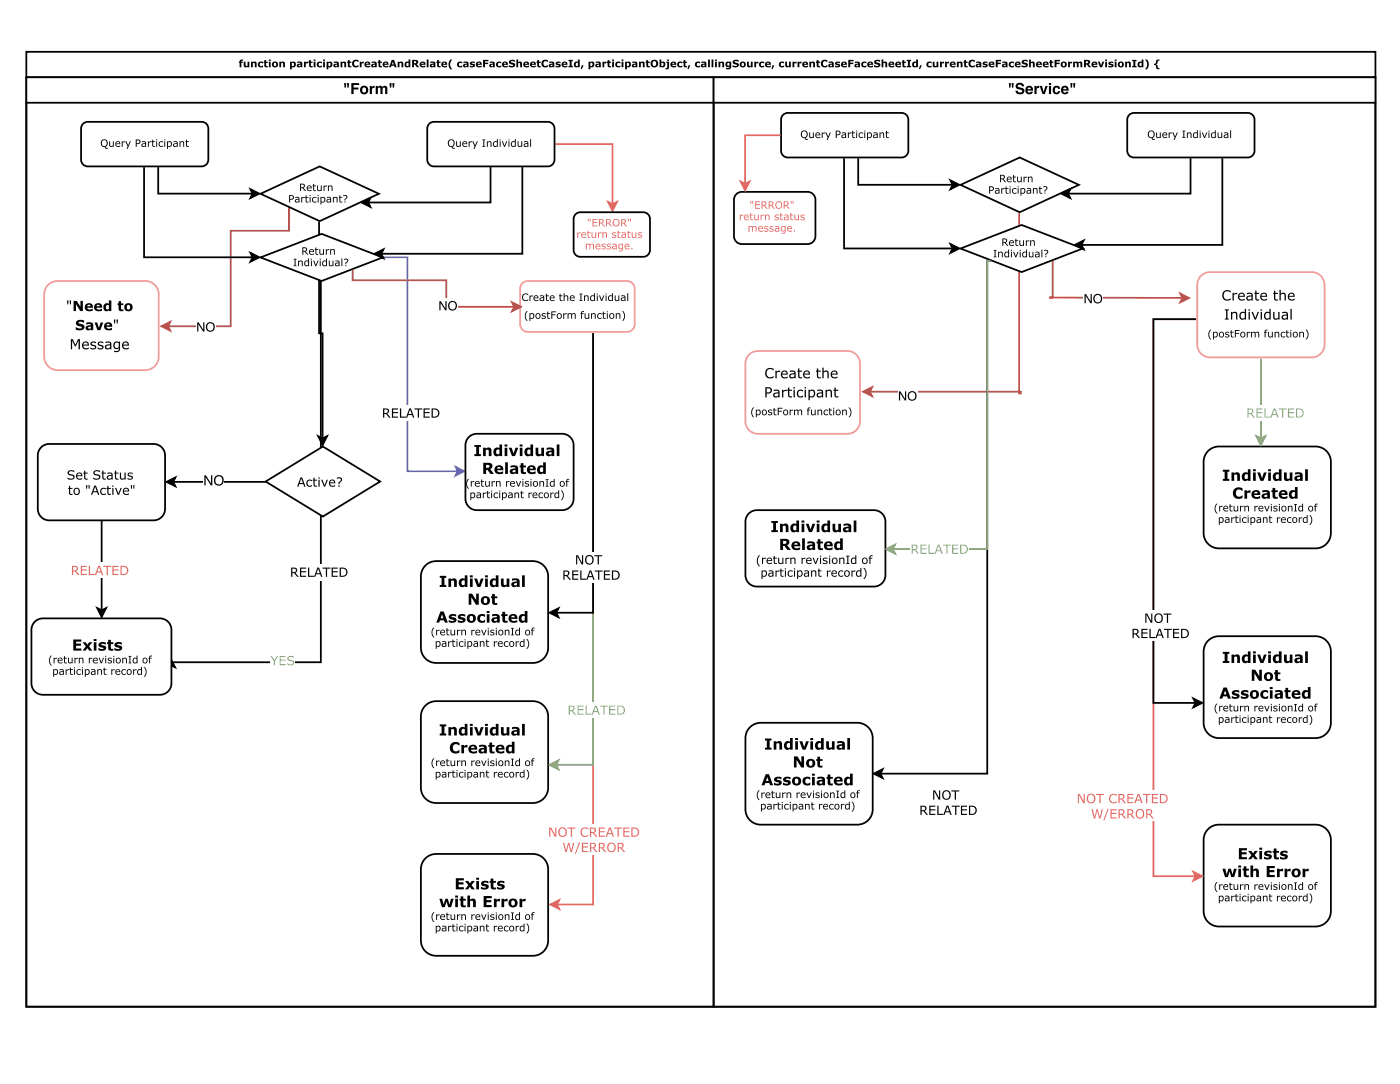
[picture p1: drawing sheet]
<svg xmlns="http://www.w3.org/2000/svg" width="279mm" height="216mm" viewBox="0 0 279 216" stroke-linecap="round" stroke-linejoin="round" font-family="sans-serif">
<path d="M5.3 10.3h269.2v5.1h-269.2zM5.3 15.4v185.4h269.2v-185.4" fill="none" stroke="#000" stroke-width=".35"/>
<path d="M47.9 12l.6-.1v.2l-.3 .1 .2 .1v.2h-.2v.9h-.4v-.9h-.1zM48.6 12.3h.4v.7l.2 .2 .2-.1v-.8h.4v1.1h-.4v-.1a.43 .43 0 0 1-.5 .1 .43 .43 0 0 1-.3-.4zM50.1 12.3h.4v.1a.43 .43 0 0 1 .4-.1 .43 .43 0 0 1 .3 .4v.7h-.3l-.1-.7-.1-.1h-.2v.8h-.4zM51.7 12.4l.6-.1 .2 .1v.3a.36 .36 0 0 0-.5-.1 .36 .36 0 0 0 0 .5 .36 .36 0 0 0 .5 0v.3a.64 .64 0 0 1-.9-.1 .64 .64 0 0 1 .1-.9zM52.8 12h.3v.3h.3v.2h-.3v.6l.3 .1a.35 .35 0 0 1-.3 .3 .35 .35 0 0 1-.3-.4v-.6h-.2zM53.7 12.3h.3v1.1h-.3zM53.6 11.9h.4v.2h-.4zM54.3 12.9a.61 .61 0 0 1 1.2 0 .61 .61 0 0 1-1.2 0zM54.7 12.6a.33 .33 0 0 0-.1 .5 .33 .33 0 0 0 .5 0 .33 .33 0 0 0 0-.5zM55.7 12.3h.4v.1a.43 .43 0 0 1 .5-.1 .43 .43 0 0 1 .3 .4v.7h-.4v-.7l-.2-.1h-.2v.8h-.4zM57.9 12.3h.3v.1a.55 .55 0 0 1 .9 .3 .55 .55 0 0 1-.6 .7h-.3v.4h-.3zM58.2 12.6v.6a.31 .31 0 0 0 .5-.3 .31 .31 0 0 0-.5-.3zM59.6 13l.1 .2 .3-.1v-.2zM59.3 12.3h.1a.69 .69 0 0 1 .9 .4v.7h-.3v-.1a.41 .41 0 0 1-.6 .1 .41 .41 0 0 1-.1-.5 .41 .41 0 0 1 .5-.2l.2-.1h-.7zM60.7 12.3h.3v.2l.5-.2v.3l-.5 .1v.7h-.3zM61.7 12h.4v.3h.3v.2h-.3v.6l.3 .1a.35 .35 0 0 1-.4 .3 .35 .35 0 0 1-.3-.4v-.6h-.2zM62.6 12.3h.4v1.1h-.4zM62.6 11.9h.4v.2h-.4zM63.4 12.4l.7-.1 .2 .1v.3a.36 .36 0 0 0-.6-.1 .36 .36 0 0 0 0 .5 .36 .36 0 0 0 .6 0v.3a.64 .64 0 0 1-.9-.1 .64 .64 0 0 1 0-.9zM64.5 12.3h.3v1.1h-.3zM64.5 11.9h.4v.2h-.4zM65.2 12.3h.3v.1a.55 .55 0 0 1 .9 .3 .55 .55 0 0 1-.6 .7h-.3v.4h-.3zM65.5 12.6v.6a.31 .31 0 0 0 .5-.3 .31 .31 0 0 0-.5-.3zM66.9 13l.1 .2 .3-.1v-.2zM66.6 12.3h.1a.69 .69 0 0 1 .9 .4v.7h-.3v-.1a.41 .41 0 0 1-.6 .1 .41 .41 0 0 1-.1-.5 .41 .41 0 0 1 .5-.2l.2-.1h-.7zM68 12.3h.3v.1a.43 .43 0 0 1 .5-.1 .43 .43 0 0 1 .3 .4v.7h-.4v-.7l-.2-.1h-.2v.8h-.3zM69.4 12h.4v.3h.3v.2h-.3v.6l.3 .1a.35 .35 0 0 1-.4 .3 .35 .35 0 0 1-.3-.4v-.6h-.1zM70.5 12.1l.4-.2 .4 .1h.2v.4a.49 .49 0 0 0-.7-.1 .49 .49 0 0 0 0 .7 .49 .49 0 0 0 .7 0v.3a.81 .81 0 0 1-1-.1 .81 .81 0 0 1 0-1.1zM71.8 12.3h.4v.2l.4-.2v.3l-.4 .1v.7h-.4zM72.9 12.4a.59 .59 0 0 1 .7-.1 .59 .59 0 0 1 .3 .6h-.8a.51 .51 0 0 0 .8 .2v.3a.68 .68 0 0 1-.9-.1 .68 .68 0 0 1-.1-.9zM73.2 12.5l-.1 .2h.4l-.1-.2zM74.5 13v.2l.3-.1v-.2zM74.2 12.3a.69 .69 0 0 1 1 .4v.7h-.4v-.1a.41 .41 0 0 1-.5 .1 .41 .41 0 0 1-.2-.5 .41 .41 0 0 1 .6-.2l.1-.1h-.6zM75.5 12h.4v.3h.3v.2h-.3v.6l.3 .1a.35 .35 0 0 1-.4 .3 .35 .35 0 0 1-.3-.4v-.6h-.1zM76.5 12.4a.59 .59 0 0 1 .7-.1 .59 .59 0 0 1 .3 .6h-.8a.51 .51 0 0 0 .8 .2v.3a.68 .68 0 0 1-.9-.1 .68 .68 0 0 1-.1-.9zM76.8 12.5l-.1 .2h.5l-.1-.2zM78.2 11.9h.4l.6 1.5h-.4l-.1-.3h-.6l-.1 .3h-.4zM78.4 12.3l-.2 .6h.4zM79.4 12.3h.3v.1a.43 .43 0 0 1 .5-.1 .43 .43 0 0 1 .3 .4v.7h-.4v-.7l-.2-.1h-.2v.8h-.3zM80.9 12.4l.2-.1 .4 .1v-.5h.4v1.5h-.4v-.1a.54 .54 0 0 1-.7-.1 .54 .54 0 0 1 .1-.8zM81.2 12.6a.31 .31 0 0 0-.1 .5 .31 .31 0 0 0 .4 0v-.5zM82.6 12.2v.4h.1a.25 .25 0 0 0 .4-.3 .25 .25 0 0 0-.5-.1zM82.2 11.9h.7a.45 .45 0 0 1 .6 .3 .45 .45 0 0 1-.3 .6l.5 .6h-.5l-.4-.5h-.2v.5h-.4zM83.9 12.4a.59 .59 0 0 1 .7-.1 .59 .59 0 0 1 .3 .6h-.8a.51 .51 0 0 0 .8 .2v.3a.68 .68 0 0 1-.9-.1 .68 .68 0 0 1-.1-.9zM84.2 12.5l-.1 .2h.5l-.2-.2zM85.2 11.9h.3v1.5h-.3zM86.2 13v.2l.3-.1v-.2zM85.9 12.3a.69 .69 0 0 1 1 .4v.7h-.4v-.1a.41 .41 0 0 1-.5 .1 .41 .41 0 0 1-.2-.5 .41 .41 0 0 1 .6-.2l.1-.1h-.6zM87.2 12h.4v.3h.3v.2h-.3v.6l.3 .1a.35 .35 0 0 1-.4 .3 .35 .35 0 0 1-.3-.4v-.6h-.1zM88.2 12.4a.59 .59 0 0 1 .7-.1 .59 .59 0 0 1 .3 .6h-.8a.51 .51 0 0 0 .8 .2v.3a.68 .68 0 0 1-.9-.1 .68 .68 0 0 1-.1-.9zM88.5 12.5l-.1 .2h.5l-.1-.2zM89.9 11.9h.4a1.34 1.34 0 0 0 0 1.9h-.4a1.46 1.46 0 0 1 0-1.9zM91.4 12.4l.7-.1 .1 .1v.3a.36 .36 0 0 0-.5-.1 .36 .36 0 0 0 0 .5 .36 .36 0 0 0 .5 0v.3a.64 .64 0 0 1-.8-.1 .64 .64 0 0 1 0-.9zM92.8 13l.1 .2 .3-.1v-.2zM92.5 12.3h.1a.69 .69 0 0 1 .9 .4v.7h-.3v-.1a.41 .41 0 0 1-.6 .1 .41 .41 0 0 1-.1-.5 .41 .41 0 0 1 .5-.2l.1-.1h-.6zM93.9 12.4h.9v.2l-.5-.1-.1 .2a.45 .45 0 0 1 .6 .4 .45 .45 0 0 1-.7 .3h-.3v-.3l.6 .1-.1-.2a.37 .37 0 0 1-.4-.2 .37 .37 0 0 1 0-.4zM95.1 12.4a.59 .59 0 0 1 .7-.1 .59 .59 0 0 1 .3 .6h-.8a.51 .51 0 0 0 .8 .2v.3a.68 .68 0 0 1-.9-.1 .68 .68 0 0 1-.1-.9zM95.4 12.5l-.1 .2h.5l-.1-.2zM96.4 11.9h1.1v.3h-.7v.3h.6v.3h-.6v.6h-.4zM98 13l.1 .2 .3-.1v-.2zM97.7 12.3h.1a.69 .69 0 0 1 .9 .4v.7h-.3v-.1a.41 .41 0 0 1-.6 .1 .41 .41 0 0 1-.1-.5 .41 .41 0 0 1 .5-.2l.2-.1h-.7zM99.2 12.4l.6-.1 .2 .1v.3a.36 .36 0 0 0-.5-.1 .36 .36 0 0 0 0 .5 .36 .36 0 0 0 .5 0v.3a.64 .64 0 0 1-.8-.1 .64 .64 0 0 1 0-.9zM100.4 12.4a.59 .59 0 0 1 .6-.1 .59 .59 0 0 1 .4 .6h-.9a.51 .51 0 0 0 .8 .2v.3a.68 .68 0 0 1-.9-.1 .68 .68 0 0 1 0-.9zM100.6 12.5l-.1 .2h.5l-.1-.2zM101.7 12l.5-.1 .6 .1v.4l-.4-.2-.4 .1v.1l.2 .1a.5 .5 0 0 1 .6 .6 .5 .5 0 0 1-.7 .3l-.5-.1v-.3l.4 .2 .4-.1v-.2h-.2a.49 .49 0 0 1-.5-.3 .49 .49 0 0 1 0-.6zM103.1 11.9h.3v.5a.43 .43 0 0 1 .5-.1 .43 .43 0 0 1 .3 .4v.7h-.4v-.7l-.2-.1h-.2v.8h-.3zM104.6 12.4a.59 .59 0 0 1 .7-.1 .59 .59 0 0 1 .3 .6h-.8a.51 .51 0 0 0 .8 .2v.3a.68 .68 0 0 1-.9-.1 .68 .68 0 0 1-.1-.9zM104.9 12.5l-.1 .2h.4l-.1-.2zM105.9 12.4a.59 .59 0 0 1 .7-.1 .59 .59 0 0 1 .3 .6h-.8a.51 .51 0 0 0 .8 .2v.3a.68 .68 0 0 1-.9-.1 .68 .68 0 0 1-.1-.9zM106.2 12.5l-.1 .2h.5l-.1-.2zM107.2 12h.4v.3h.3v.2h-.3v.6l.3 .1a.35 .35 0 0 1-.4 .3 .35 .35 0 0 1-.3-.4v-.6h-.1zM108.3 12.1l.3-.2 .5 .1h.2v.4a.49 .49 0 0 0-.7-.1 .49 .49 0 0 0 0 .7 .49 .49 0 0 0 .7 0v.3a.81 .81 0 0 1-1-.1 .81 .81 0 0 1 0-1.1zM109.9 13l.1 .2 .3-.1v-.2zM109.6 12.3h.1a.69 .69 0 0 1 .9 .4v.7h-.3v-.1a.41 .41 0 0 1-.6 .1 .41 .41 0 0 1-.1-.5 .41 .41 0 0 1 .5-.2l.1-.1h-.6zM111 12.4h.9v.2l-.5-.1-.1 .2a.45 .45 0 0 1 .6 .4 .45 .45 0 0 1-.7 .3h-.3v-.3l.6 .1-.1-.2a.37 .37 0 0 1-.4-.2 .37 .37 0 0 1 0-.4zM112.2 12.4a.59 .59 0 0 1 .7-.1 .59 .59 0 0 1 .3 .6h-.8a.51 .51 0 0 0 .8 .2v.3a.68 .68 0 0 1-.9-.1 .68 .68 0 0 1-.1-.9zM112.5 12.5l-.1 .2h.5l-.1-.2zM113.5 11.9h.8v.3h-.2v1h.2v.2h-.8v-.2h.2v-1h-.2zM114.7 12.4l.2-.1 .4 .1v-.5h.4v1.5h-.4v-.1a.54 .54 0 0 1-.7-.1 .54 .54 0 0 1 .1-.8zM115 12.6a.31 .31 0 0 0-.1 .5 .31 .31 0 0 0 .4 0v-.5zM116.1 13h.4l-.4 .8h-.2zM117.5 12.3h.3v.1a.55 .55 0 0 1 .8 .3 .55 .55 0 0 1-.5 .7h-.3v.4h-.3zM117.8 12.6v.6a.31 .31 0 0 0 .5-.3 .31 .31 0 0 0-.5-.3zM119.2 13v.2l.4-.1v-.2zM118.9 12.3h.1a.69 .69 0 0 1 .9 .4v.7h-.3v-.1a.41 .41 0 0 1-.6 .1 .41 .41 0 0 1-.1-.5 .41 .41 0 0 1 .5-.2l.1-.1h-.6zM120.2 12.3h.4v.2l.4-.2v.3l-.4 .1v.7h-.4zM121.3 12h.3v.3h.4v.2h-.4v.6l.4 .1a.35 .35 0 0 1-.4 .3 .35 .35 0 0 1-.3-.4v-.6h-.2zM122.2 12.3h.3v1.1h-.3zM122.2 11.9h.3v.2h-.3zM123 12.4l.6-.1 .2 .1v.3a.36 .36 0 0 0-.5-.1 .36 .36 0 0 0 0 .5 .36 .36 0 0 0 .5 0v.3a.64 .64 0 0 1-.9-.1 .64 .64 0 0 1 .1-.9zM124.1 12.3h.3v1.1h-.3zM124 11.9h.4v.2h-.4zM124.8 12.3h.3v.1a.55 .55 0 0 1 .8 .3 .55 .55 0 0 1-.5 .7h-.3v.4h-.3zM125.1 12.6v.6a.31 .31 0 0 0 .4-.3 .31 .31 0 0 0-.4-.3zM126.5 13v.2l.3-.1v-.2zM126.2 12.3h.1a.69 .69 0 0 1 .9 .4v.7h-.4v-.1a.41 .41 0 0 1-.5 .1 .41 .41 0 0 1-.1-.5 .41 .41 0 0 1 .5-.2l.1-.1h-.6zM127.5 12.3h.4v.1a.43 .43 0 0 1 .5-.1 .43 .43 0 0 1 .2 .4v.7h-.3v-.7l-.2-.1h-.2v.8h-.4zM129 12h.4v.3h.3v.2h-.3v.6l.3 .1a.35 .35 0 0 1-.4 .3 .35 .35 0 0 1-.3-.4v-.6h-.2zM129.8 12.7a.8 .8 0 0 1 1.6 0 .8 .8 0 0 1-1.6 0zM130.3 12.3a.44 .44 0 0 0-.1 .7 .44 .44 0 0 0 .7 0l-.1-.7-.2-.1zM131.6 11.9h.4v.5a.55 .55 0 0 1 .8 .5 .55 .55 0 0 1-.8 .5h-.4zM132 12.6v.6a.31 .31 0 0 0 .4-.3 .31 .31 0 0 0-.4-.3zM133 12.3h.5v1.1a.53 .53 0 0 1-.7 .4v-.2l.4-.2v-.9h-.2zM133.1 11.9h.4v.2h-.4zM134 12.4a.59 .59 0 0 1 .6-.1 .59 .59 0 0 1 .4 .6h-.9a.51 .51 0 0 0 .8 .2v.3a.68 .68 0 0 1-.9-.1 .68 .68 0 0 1 0-.9zM134.2 12.5l-.1 .2h.5l-.1-.2zM135.3 12.4l.7-.1 .2 .1v.3a.36 .36 0 0 0-.6-.1 .36 .36 0 0 0 0 .5 .36 .36 0 0 0 .6 0v.3a.64 .64 0 0 1-.9-.1 .64 .64 0 0 1 0-.9zM136.4 12h.4v.3h.3v.2h-.3v.6l.3 .1a.35 .35 0 0 1-.4 .3 .35 .35 0 0 1-.3-.4v-.6h-.1zM137.4 13h.4l-.4 .8h-.2zM138.9 12.4l.6-.1 .2 .1v.3a.36 .36 0 0 0-.5-.1 .36 .36 0 0 0 0 .5 .36 .36 0 0 0 .5 0v.3a.64 .64 0 0 1-.9-.1 .64 .64 0 0 1 .1-.9zM140.3 13v.2l.3-.1v-.2zM140 12.3a.69 .69 0 0 1 1 .4v.7h-.4v-.1a.41 .41 0 0 1-.5 .1 .41 .41 0 0 1-.2-.5 .41 .41 0 0 1 .6-.2l.1-.1h-.6zM141.3 11.9h.4v1.5h-.4zM142 11.9h.4v1.5h-.4zM142.7 12.3h.4v1.1h-.4zM142.7 11.9h.4v.2h-.4zM143.4 12.3h.4v.1a.43 .43 0 0 1 .4-.1 .43 .43 0 0 1 .3 .4v.7h-.3l-.1-.7-.1-.1h-.2v.8h-.4zM144.9 12.4l.3-.1h.7v1a.69 .69 0 0 1-1 .5v-.3l.5 .1 .2-.3a.54 .54 0 0 1-.8-.1 .54 .54 0 0 1 .1-.8zM145.2 12.6a.29 .29 0 0 0 0 .4 .29 .29 0 0 0 .4 .1v-.5zM146.4 12l.5-.1 .5 .1v.4l-.4-.2-.4 .1v.1l.3 .1a.5 .5 0 0 1 .6 .6 .5 .5 0 0 1-.7 .3l-.6-.1v-.3l.5 .2 .3-.1v-.2h-.2a.49 .49 0 0 1-.5-.3 .49 .49 0 0 1 .1-.6zM147.6 12.9a.61 .61 0 0 1 1.2 0 .61 .61 0 0 1-1.2 0zM148.1 12.6a.33 .33 0 0 0-.1 .5 .33 .33 0 0 0 .5 0 .33 .33 0 0 0-.1-.5zM149.1 12.3h.3l.1 .7 .1 .2 .2-.1v-.8h.4v1.1h-.4v-.1a.43 .43 0 0 1-.4 .1 .43 .43 0 0 1-.3-.4zM150.5 12.3h.4v.2l.4-.2v.3l-.4 .1v.7h-.4zM151.7 12.4l.6-.1 .2 .1v.3a.36 .36 0 0 0-.5-.1 .36 .36 0 0 0 0 .5 .36 .36 0 0 0 .5 0v.3a.64 .64 0 0 1-.9-.1 .64 .64 0 0 1 .1-.9zM152.8 12.4a.59 .59 0 0 1 .7-.1 .59 .59 0 0 1 .3 .6h-.8a.51 .51 0 0 0 .8 .2v.3a.68 .68 0 0 1-.9-.1 .68 .68 0 0 1-.1-.9zM153.1 12.5l-.1 .2h.5l-.1-.2zM154.2 13h.3l-.3 .8h-.2zM155.6 12.4l.7-.1 .2 .1v.3a.36 .36 0 0 0-.6-.1 .36 .36 0 0 0 0 .5 .36 .36 0 0 0 .6 0v.3a.64 .64 0 0 1-.9-.1 .64 .64 0 0 1 0-.9zM156.7 12.3h.4v.7l.2 .2 .2-.1v-.8h.3v1.1h-.3v-.1a.43 .43 0 0 1-.5 .1 .43 .43 0 0 1-.3-.4zM158.2 12.3h.3v.2l.5-.2v.3l-.5 .1v.7h-.3zM159.2 12.3h.3v.2l.5-.2v.3l-.5 .1v.7h-.3zM160.3 12.4a.59 .59 0 0 1 .7-.1 .59 .59 0 0 1 .3 .6h-.8a.51 .51 0 0 0 .8 .2v.3a.68 .68 0 0 1-1-.1 .68 .68 0 0 1 0-.9zM160.5 12.5v.2h.4l-.1-.2zM161.5 12.3h.4v.1a.43 .43 0 0 1 .5-.1 .43 .43 0 0 1 .2 .4v.7h-.3v-.7l-.2-.1h-.2v.8h-.4zM163 12h.3v.3h.4v.2h-.4l.1 .6 .3 .1a.35 .35 0 0 1-.4 .3 .35 .35 0 0 1-.3-.4v-.6h-.2zM164 12.1l.4-.2 .5 .1h.2v.4a.49 .49 0 0 0-.7-.1 .49 .49 0 0 0 0 .7 .49 .49 0 0 0 .7 0v.3a.81 .81 0 0 1-1.1-.1 .81 .81 0 0 1 0-1.1zM165.7 13v.2l.3-.1v-.2zM165.4 12.3h.1a.69 .69 0 0 1 .9 .4v.7h-.4v-.1a.41 .41 0 0 1-.5 .1 .41 .41 0 0 1-.2-.5 .41 .41 0 0 1 .6-.2l.1-.1h-.6zM166.8 12.4h.8v.2l-.4-.1-.2 .2a.45 .45 0 0 1 .7 .4 .45 .45 0 0 1-.7 .3h-.4v-.3l.7 .1-.2-.2a.37 .37 0 0 1-.4-.2 .37 .37 0 0 1 .1-.4zM168 12.4a.59 .59 0 0 1 .7-.1 .59 .59 0 0 1 .3 .6h-.8a.51 .51 0 0 0 .8 .2v.3a.68 .68 0 0 1-.9-.1 .68 .68 0 0 1-.1-.9zM168.3 12.5l-.1 .2h.5l-.2-.2zM169.3 11.9h1.1v.3h-.7v.3h.6v.3h-.6v.6h-.4zM170.9 13l.1 .2 .3-.1v-.2zM170.6 12.3h.1a.69 .69 0 0 1 .9 .4v.7h-.3v-.1a.41 .41 0 0 1-.6 .1 .41 .41 0 0 1-.1-.5 .41 .41 0 0 1 .5-.2l.2-.1h-.7zM172.1 12.4l.6-.1 .2 .1v.3a.36 .36 0 0 0-.5-.1 .36 .36 0 0 0 0 .5 .36 .36 0 0 0 .5 0v.3a.64 .64 0 0 1-.9-.1 .64 .64 0 0 1 .1-.9zM173.2 12.4a.59 .59 0 0 1 .7-.1 .59 .59 0 0 1 .3 .6h-.8a.51 .51 0 0 0 .8 .2v.3a.68 .68 0 0 1-.9-.1 .68 .68 0 0 1-.1-.9zM173.5 12.5l-.1 .2h.5l-.1-.2zM174.6 12l.5-.1 .5 .1v.4l-.4-.2-.3 .1v.1l.2 .1a.5 .5 0 0 1 .6 .6 .5 .5 0 0 1-.7 .3l-.6-.1v-.3l.5 .2 .4-.1v-.2h-.2a.49 .49 0 0 1-.6-.3 .49 .49 0 0 1 .1-.6zM175.9 11.9h.4v.5a.43 .43 0 0 1 .5-.1 .43 .43 0 0 1 .3 .4v.7h-.4v-.7l-.2-.1h-.2v.8h-.4zM177.5 12.4a.59 .59 0 0 1 .7-.1 .59 .59 0 0 1 .3 .6h-.8a.51 .51 0 0 0 .8 .2v.3a.68 .68 0 0 1-.9-.1 .68 .68 0 0 1-.1-.9zM177.7 12.5v.2h.4l-.1-.2zM178.8 12.4a.59 .59 0 0 1 .7-.1 .59 .59 0 0 1 .3 .6h-.8a.51 .51 0 0 0 .8 .2v.3a.68 .68 0 0 1-.9-.1 .68 .68 0 0 1-.1-.9zM179.1 12.5l-.1 .2h.5l-.1-.2zM180.1 12h.4v.3h.3v.2h-.3v.6l.3 .1a.35 .35 0 0 1-.4 .3 .35 .35 0 0 1-.3-.4v-.6h-.1zM181 11.9h.8v.3h-.2v1h.2v.2h-.8v-.2h.2v-1h-.2zM182.2 12.4l.2-.1 .4 .1v-.5h.4v1.5h-.4v-.1a.54 .54 0 0 1-.7-.1 .54 .54 0 0 1 .1-.8zM182.5 12.6a.31 .31 0 0 0-.1 .5 .31 .31 0 0 0 .4 0v-.5zM183.6 13h.4l-.4 .8h-.2zM185.1 12.4l.6-.1 .2 .1v.3a.36 .36 0 0 0-.5-.1 .36 .36 0 0 0 0 .5 .36 .36 0 0 0 .5 0v.3a.64 .64 0 0 1-.9-.1 .64 .64 0 0 1 .1-.9zM186.1 12.3h.4v.7l.2 .2 .2-.1v-.8h.4v1.1h-.4v-.1a.43 .43 0 0 1-.5 .1 .43 .43 0 0 1-.3-.4zM187.6 12.3h.4v.2l.4-.2v.3l-.4 .1v.7h-.4zM188.6 12.3h.4v.2l.4-.2v.3l-.4 .1v.7h-.4zM189.7 12.4a.59 .59 0 0 1 .7-.1 .59 .59 0 0 1 .3 .6h-.8a.51 .51 0 0 0 .8 .2v.3a.68 .68 0 0 1-.9-.1 .68 .68 0 0 1-.1-.9zM190 12.5l-.1 .2h.5l-.2-.2zM191 12.3h.3v.1a.43 .43 0 0 1 .5-.1 .43 .43 0 0 1 .3 .4v.7h-.4v-.7l-.2-.1h-.2v.8h-.3zM192.4 12h.4v.3h.3v.2h-.3v.6l.3 .1a.35 .35 0 0 1-.4 .3 .35 .35 0 0 1-.3-.4v-.6h-.1zM193.5 12.1l.4-.2 .4 .1h.2v.4a.49 .49 0 0 0-.7-.1 .49 .49 0 0 0 0 .7 .49 .49 0 0 0 .7 0v.3a.81 .81 0 0 1-1-.1 .81 .81 0 0 1 0-1.1zM195.1 13l.1 .2 .3-.1v-.2zM194.8 12.3h.1a.69 .69 0 0 1 .9 .4v.7h-.3v-.1a.41 .41 0 0 1-.6 .1 .41 .41 0 0 1-.1-.5 .41 .41 0 0 1 .5-.2l.2-.1h-.7zM196.2 12.4h.9v.2l-.4-.1-.2 .2a.45 .45 0 0 1 .6 .4 .45 .45 0 0 1-.7 .3h-.3v-.3l.7 .1-.2-.2a.37 .37 0 0 1-.4-.2 .37 .37 0 0 1 0-.4zM197.5 12.4a.59 .59 0 0 1 .6-.1 .59 .59 0 0 1 .4 .6h-.9a.51 .51 0 0 0 .8 .2v.3a.68 .68 0 0 1-.9-.1 .68 .68 0 0 1 0-.9zM197.7 12.5l-.1 .2h.5l-.1-.2zM198.7 11.9h1.1v.3h-.7v.3h.6v.3h-.6v.6h-.4zM200.3 13l.1 .2 .3-.1v-.2zM200 12.3h.1a.69 .69 0 0 1 1 .4v.7h-.4v-.1a.41 .41 0 0 1-.5 .1 .41 .41 0 0 1-.2-.5 .41 .41 0 0 1 .6-.2l.1-.1h-.7zM201.5 12.4l.7-.1 .2 .1v.3a.36 .36 0 0 0-.6-.1 .36 .36 0 0 0 0 .5 .36 .36 0 0 0 .6 0v.3a.64 .64 0 0 1-.9-.1 .64 .64 0 0 1 0-.9zM202.7 12.4a.59 .59 0 0 1 .7-.1 .59 .59 0 0 1 .3 .6h-.8a.51 .51 0 0 0 .8 .2v.3a.68 .68 0 0 1-.9-.1 .68 .68 0 0 1-.1-.9zM202.9 12.5v.2h.4l-.1-.2zM204.1 12l.4-.1 .6 .1v.4l-.4-.2-.4 .1v.1l.3 .1a.5 .5 0 0 1 .5 .6 .5 .5 0 0 1-.6 .3l-.6-.1v-.3l.4 .2 .4-.1v-.2h-.2a.49 .49 0 0 1-.5-.3 .49 .49 0 0 1 .1-.6zM205.4 11.9h.3v.5a.43 .43 0 0 1 .5-.1 .43 .43 0 0 1 .3 .4v.7h-.4v-.7l-.2-.1h-.2v.8h-.3zM206.9 12.4a.59 .59 0 0 1 .7-.1 .59 .59 0 0 1 .3 .6h-.8a.51 .51 0 0 0 .8 .2v.3a.68 .68 0 0 1-.9-.1 .68 .68 0 0 1-.1-.9zM207.2 12.5l-.1 .2h.5l-.2-.2zM208.3 12.4a.59 .59 0 0 1 .6-.1 .59 .59 0 0 1 .4 .6h-.8a.51 .51 0 0 0 .7 .2v.3a.68 .68 0 0 1-.9-.1 .68 .68 0 0 1 0-.9zM208.5 12.5l-.1 .2h.5l-.1-.2zM209.5 12h.4v.3h.3v.2h-.3v.6l.3 .1a.35 .35 0 0 1-.4 .3 .35 .35 0 0 1-.3-.4v-.6h-.1zM210.5 11.9h1v.3h-.7v.3h.7v.3h-.7v.6h-.3zM211.7 12.9a.61 .61 0 0 1 1.2 0 .61 .61 0 0 1-1.2 0zM212.1 12.6a.33 .33 0 0 0-.1 .5 .33 .33 0 0 0 .5 0 .33 .33 0 0 0 0-.5zM213.2 12.3h.3v.2l.5-.2v.3l-.5 .1v.7h-.3zM214.2 12.3h.3v.1a.43 .43 0 0 1 .7 .1 .42 .42 0 0 1 .5-.2 .42 .42 0 0 1 .3 .4v.7h-.4v-.7l-.2-.1h-.1v.8h-.4v-.7l-.2-.1h-.2v.8h-.3zM216.7 12.2v.4h.1a.25 .25 0 0 0 .4-.3 .25 .25 0 0 0-.5-.1zM216.3 11.9h.7a.45 .45 0 0 1 .5 .3 .45 .45 0 0 1-.2 .6l.5 .6h-.5l-.4-.5h-.2v.5h-.4zM218 12.4a.59 .59 0 0 1 .7-.1 .59 .59 0 0 1 .3 .6h-.8a.51 .51 0 0 0 .8 .2v.3a.68 .68 0 0 1-.9-.1 .68 .68 0 0 1-.1-.9zM218.3 12.5l-.1 .2h.4l-.1-.2zM219.1 12.3h.4l.2 .8 .3-.8h.4l-.5 1.1h-.4zM220.6 12.3h.3v1.1h-.3zM220.6 11.9h.3v.2h-.3zM221.3 12.4h.9v.2l-.4-.1-.2 .2a.45 .45 0 0 1 .6 .4 .45 .45 0 0 1-.7 .3h-.3v-.3l.7 .1-.2-.2a.37 .37 0 0 1-.4-.2 .37 .37 0 0 1 0-.4zM222.5 12.3h.3v1.1h-.3zM222.5 11.9h.3v.2h-.3zM223.1 12.9a.61 .61 0 0 1 1.2 0 .61 .61 0 0 1-1.2 0zM223.5 12.6a.33 .33 0 0 0-.1 .5 .33 .33 0 0 0 .5 0 .33 .33 0 0 0 0-.5zM224.6 12.3h.3v.1a.43 .43 0 0 1 .5-.1 .43 .43 0 0 1 .3 .4v.7h-.4v-.7l-.2-.1h-.2v.8h-.3zM226 11.9h.8v.3h-.2v1h.2v.2h-.8v-.2h.2v-1h-.2zM227.2 12.4l.2-.1 .4 .1v-.5h.4v1.5h-.4v-.1a.54 .54 0 0 1-.7-.1 .54 .54 0 0 1 .1-.8zM227.5 12.6a.31 .31 0 0 0-.1 .5 .31 .31 0 0 0 .4 0v-.5zM228.5 11.9h.4a1.46 1.46 0 0 1 0 1.9h-.4a1.34 1.34 0 0 0 0-1.9zM230.8 12l.6-.1v.2l-.3 .1-.1 .4-.3 .2 .3 .3 .1 .4 .3 .1v.2a.63 .63 0 0 1-.8-.8h-.3v-.3h.3z" fill="#000"/>
<path d="M5.3 15.4h137.1v5.1h-137.1z" fill="#fff"/>
<path d="M5.3 15.4h137.1v5.1h-137.1zM5.3 20.5v180.3h137.1v-180.3M33.2 96.1l1.8-.9-.4 .9 .4 .9zM34.6 96.1h18.5" fill="none" stroke="#000" stroke-width=".35"/>
<g fill="#000">
<path d="M33.2 96.1l1.8-.9-.4 .9 .4 .9z"/>
<path d="M69.3 16.6h.4l-.1 .9h-.3zM68.7 16.6h.4l-.1 .9h-.2zM70.1 16.6h1.6v.4h-1.1v.5h.9v.3h-.9v1h-.5zM72.4 17.6a.47 .47 0 0 0-.1 .6 .47 .47 0 0 0 .7 .1 .47 .47 0 0 0 0-.6 .47 .47 0 0 0-.6-.1zM71.8 18a.9 .9 0 0 1 1.8 0 .9 .9 0 0 1-1.8 0zM73.8 17.1h.4v.3l.2-.2 .3-.1v.4a.43 .43 0 0 0-.5 .5v.8h-.4zM75 17.1h.4v.3a.51 .51 0 0 1 .9 0 .54 .54 0 0 1 .7-.3 .54 .54 0 0 1 .3 .6v1.1h-.4v-1.1a.26 .26 0 0 0-.3-.2 .26 .26 0 0 0-.2 .3v1h-.5v-1a.27 .27 0 0 0-.2-.3 .27 .27 0 0 0-.3 .3v1h-.4zM78.3 16.6h.4l-.1 .9h-.2zM77.7 16.6h.5l-.1 .9h-.3z"/>
</g>
<path d="M40.6 94.5h4v3.3h-4z" fill="#fff"/>
<g fill="#000">
<path d="M34 131.3l.9 1.8-.9-.4-.8 .4z"/>
<path d="M40.8 94.8h.3l1 1.6v-1.6h.3v2h-.3l-1.1-1.6v1.6h-.2zM43.1 94.9a1.02 1.02 0 0 1 1.4 .3 1.02 1.02 0 0 1-.3 1.4 1.02 1.02 0 0 1-1.4-.2l-.1-.8zM43.2 95.2a.78 .78 0 0 0-.1 1.2 .78 .78 0 0 0 1.1 0 .78 .78 0 0 0 .1-1.1 .78 .78 0 0 0-1.1-.1z"/>
</g>
<path d="M64 55.9v76.2h-30v.6M34 131.3l.9 1.8-.9-.4-.8 .4z" fill="none" stroke="#000" stroke-width=".35"/>
<path d="M57.9 112.5h11.6v3.3h-11.6z" fill="#fff"/>
<path d="M58.1 113.2h.5a.54 .54 0 0 1 .7 .4 .54 .54 0 0 1-.4 .7l.7 .8h-.3l-.6-.8h-.4v.8h-.2zM58.3 113.4v.7a.46 .46 0 0 0 .5 0 .46 .46 0 0 0 .3-.4l-.2-.2zM59.9 113.2h1.2v.2h-1v.6h1v.2h-1v.7h1v.2h-1.2zM61.5 113.2h.2v1.7h.9v.2h-1.1zM63.3 113.2h.4l.6 1.9h-.2l-.2-.5h-.8l-.2 .5h-.2zM63.5 113.4l-.3 1h.6zM64.4 113.2h1.5v.2h-.6v1.7h-.3v-1.7h-.6zM66.2 113.2h1.2v.2h-1v.6h1v.2h-1v.7h1v.2h-1.2zM67.8 113.2a1.16 1.16 0 0 1 1.5 .8 .93 .93 0 0 1-1 1.1h-.5zM68 113.4v1.5a.77 .77 0 0 0 1.1-.7 .77 .77 0 0 0-1.1-.8z" fill="#000"/>
<path d="M54 130.2h4.8v3h-4.8z" fill="#fff"/>
<path d="M54 130.9h.3l.5 .8 .5-.8h.2l-.6 1v.8h-.3v-.8zM55.8 130.9h1.2v.2h-1v.5h1v.2h-1v.7h1v.2h-1.2zM57.4 131.1a1.12 1.12 0 0 1 1.3-.1v.3a.62 .62 0 0 0-1.1 .1l.2 .2a.64 .64 0 0 1 .7 .2 .64 .64 0 0 1 .1 .7 1.1 1.1 0 0 1-1.3 .1v-.3a.66 .66 0 0 0 1.2-.2l-.3-.1a.67 .67 0 0 1-.8-.9z" fill="#97d077"/>
<path d="M63.7 44.3v22.2h.7v21M63.5 87l.9 .5 .9-.5-.9 1.8z" fill="none" stroke="#000" stroke-width=".35"/>
<path d="M63.5 87l.9 .5 .9-.5-.9 1.8z" fill="#000"/>
<path d="M58 41.5h-.3v4.5h-11.7v19.1h-12.5" fill="none" stroke="#b85450" stroke-width=".35"/>
<path d="M32.2 65.1l1.8-.9-.5 .9 .5 .9z" fill="#b85450"/>
<path d="M32.2 65.1l1.8-.9-.5 .9 .5 .9z" fill="none" stroke="#b85450" stroke-width=".35"/>
<path d="M39.2 63.9h3.8v3h-3.8z" fill="#fff"/>
<g fill="#000">
<path d="M50 50.4l1.8 .9-1.8 .9 .4-.9z"/>
<path d="M39.4 64.3h.2l1 1.5v-1.5h.2v1.8h-.3l-.9-1.4v1.4h-.2zM41.1 65.2a.95 .95 0 0 1 1.9 0 .95 .95 0 0 1-1.9 0zM41.5 64.7a.69 .69 0 0 0 0 1.1 .69 .69 0 0 0 1-.2 .68 .68 0 0 0-.1-.9 .68 .68 0 0 0-.9 0z"/>
</g>
<path d="M28.8 33.3v18h21.6M50 50.4l1.8 .9-1.8 .9 .4-.9z" fill="none" stroke="#000" stroke-width=".35"/>
<path d="M16.4 24.9l.7-.5 .4-.1h22.7a1.33 1.33 0 0 1 1.4 1.3v6.3a1.33 1.33 0 0 1-1.4 1.3h-22.7a1.33 1.33 0 0 1-1.3-1.3v-6.3z" fill="#fff"/>
<path d="M16.4 24.9l.7-.5 .4-.1h22.7a1.33 1.33 0 0 1 1.4 1.3v6.3a1.33 1.33 0 0 1-1.4 1.3h-22.7a1.33 1.33 0 0 1-1.3-1.3v-6.3zM31.6 33.3v5.3h18.8M50 37.7l1.8 .9-1.8 .9 .4-.9z" fill="none" stroke="#000" stroke-width=".35"/>
<g fill="#000">
<path d="M50 37.7l1.8 .9-1.8 .9 .4-.9z"/>
<path d="M20.3 28a.76 .76 0 0 1 1.2 .2 .76 .76 0 0 1-.4 1.1l.1 .2h.3a.32 .32 0 0 1-.4 .2 .32 .32 0 0 1-.2-.4 .77 .77 0 0 1-.8-.4 .77 .77 0 0 1 .2-.9zM20.5 28.1a.55 .55 0 0 0-.1 .8 .55 .55 0 0 0 .8 0 .55 .55 0 0 0 0-.7 .55 .55 0 0 0-.7-.1zM21.8 28.2h.2v.8l.2 .1 .3-.1v-.8h.2v1.1h-.2v-.1a.42 .42 0 0 1-.4 .1 .42 .42 0 0 1-.3-.4zM23.1 28.3a.5 .5 0 0 1 .7-.1 .5 .5 0 0 1 .2 .6h-.8l.2 .3 .6-.1v.2a.62 .62 0 0 1-.8 0 .62 .62 0 0 1-.1-.9zM23.3 28.4l-.1 .2h.6l-.1-.3zM24.3 28.2h.2v.2l.5-.2v.2l-.5 .1v.8h-.2zM25 28.2h.2l.4 .8 .3-.8h.2l-.6 1.5h-.2l.2-.5zM27.1 27.8h.4a.5 .5 0 0 1 .5 .6 .5 .5 0 0 1-.7 .3v.6h-.2zM27.3 28v.6a.36 .36 0 0 0 .5-.3 .36 .36 0 0 0-.5-.3zM28.3 28.2h.4a.38 .38 0 0 1 .5 .3v.8l-.2-.1a.41 .41 0 0 1-.6 .1 .41 .41 0 0 1-.1-.6 .41 .41 0 0 1 .5-.1h.2l-.1-.2h-.6zM28.5 28.8a.27 .27 0 0 0 .1 .4 .27 .27 0 0 0 .4-.2v-.3zM29.5 28.2h.2v.2l.5-.2v.2l-.5 .1v.8h-.2zM30.4 27.9h.2v.3h.4v.1h-.4v.8h.4a.28 .28 0 0 1-.3 .2 .28 .28 0 0 1-.3-.2v-.8h-.1zM31.2 27.8h.2v.2h-.2zM31.2 28.2h.2v1.1h-.2zM31.8 28.3a.42 .42 0 0 1 .4-.2 .42 .42 0 0 1 .3 .4 .43 .43 0 0 0-.6-.1 .43 .43 0 0 0 0 .6 .43 .43 0 0 0 .6 0 .43 .43 0 0 1-.3 .3 .43 .43 0 0 1-.4-.1l-.1-.5zM32.8 27.8h.2v.2h-.2zM32.8 28.2h.2v1.1h-.2zM33.3 28.2l.2 .1a.54 .54 0 0 1 .8 .3 .54 .54 0 0 1-.5 .7l-.3-.1v.5h-.2zM33.5 28.5v.6a.38 .38 0 0 0 .6-.3 .38 .38 0 0 0-.6-.3zM34.6 28.2h.4a.38 .38 0 0 1 .5 .3v.8l-.2-.1a.41 .41 0 0 1-.6 .1 .41 .41 0 0 1-.1-.6 .41 .41 0 0 1 .5-.1h.2l-.1-.2h-.6zM34.8 28.8a.27 .27 0 0 0 .1 .4 .27 .27 0 0 0 .4-.2v-.3zM35.8 28.2h.2v.1a.42 .42 0 0 1 .5-.1 .42 .42 0 0 1 .3 .4v.7h-.2l-.1-.8-.2-.2-.3 .2v.8h-.2zM37.1 27.9h.2v.3h.4v.1h-.4v.8h.4a.28 .28 0 0 1-.3 .2 .28 .28 0 0 1-.3-.2v-.8h-.1z"/>
</g>
<path d="M76.4 51.3h4.9v42.7h10" fill="none" stroke="#66f" stroke-width=".35"/>
<path d="M90.9 93.1l1.8 .9-1.8 .9 .4-.9z" fill="#66f"/>
<path d="M90.9 93.1l1.8 .9-1.8 .9 .4-.9z" fill="none" stroke="#66f" stroke-width=".35"/>
<path d="M76.2 80.8h11.7v3h-11.7z" fill="#fff"/>
<path d="M76.4 81.5h.6a.54 .54 0 0 1 .6 .3 .54 .54 0 0 1-.3 .7l.7 .8h-.3l-.7-.7h-.3v.7h-.3zM76.7 81.7v.7a.46 .46 0 0 0 .5 0 .46 .46 0 0 0 .2-.5l-.2-.2zM78.2 81.5h1.2v.2h-.9v.5h.9v.2h-.9v.7h.9v.2h-1.2zM79.8 81.5h.3v1.6h.9v.2h-1.2zM81.7 81.5h.3l.7 1.8h-.3l-.2-.5h-.8l-.1 .5h-.3zM81.8 81.7l-.3 .9h.7zM82.7 81.5h1.6v.2h-.7v1.6h-.2v-1.6h-.7zM84.5 81.5h1.2v.2h-.9v.5h.9v.2h-.9v.7h.9v.2h-1.2zM86.1 81.5a1.16 1.16 0 0 1 1.6 .7 .93 .93 0 0 1-1.1 1.1h-.5zM86.4 81.7v1.4a.77 .77 0 0 0 1-.7 .77 .77 0 0 0-1-.7z" fill="#000"/>
<path d="M52 38.7l11.8-5.5 11.8 5.5-11.8 5.4z" fill="#fff"/>
<path d="M52 38.7l11.8-5.5 11.8 5.5-11.8 5.4zM20.3 103.8v18M19.4 121.3l.9 .5 .9-.5-.9 1.8z" fill="none" stroke="#000" stroke-width=".35"/>
<g fill="#000">
<path d="M19.4 121.3l.9 .5 .9-.5-.9 1.8z"/>
<path d="M57.7 38.9h.4a.5 .5 0 0 1 .6 .6 .5 .5 0 0 1-.8 .3v.6h-.2zM57.9 39.1v.6a.36 .36 0 0 0 .6-.3 .36 .36 0 0 0-.6-.3zM58.9 39.3h.4a.38 .38 0 0 1 .5 .3v.8l-.2-.1a.41 .41 0 0 1-.6 .1 .41 .41 0 0 1-.1-.6 .41 .41 0 0 1 .5-.1h.2l-.1-.2h-.6zM59.1 39.9a.27 .27 0 0 0 .1 .4 .27 .27 0 0 0 .4-.2v-.3zM60.1 39.3h.2v.2l.5-.2v.2l-.5 .1v.8h-.2zM61 39h.2v.3h.4v.1h-.4v.8h.4a.28 .28 0 0 1-.3 .2 .28 .28 0 0 1-.3-.2v-.8h-.1zM61.8 38.9h.2v.2h-.2zM61.8 39.3h.2v1.1h-.2zM62.4 39.4a.42 .42 0 0 1 .4-.1 .42 .42 0 0 1 .4 .3 .43 .43 0 0 0-.7-.1 .43 .43 0 0 0 0 .7 .43 .43 0 0 0 .7-.1 .43 .43 0 0 1-.4 .3 .43 .43 0 0 1-.4-.1l-.1-.5zM63.4 38.9h.2v.2h-.2zM63.4 39.3h.2v1.1h-.2zM64 39.3l.1 .1a.54 .54 0 0 1 .8 .3 .54 .54 0 0 1-.5 .7l-.3-.1v.5h-.1zM64.1 39.6v.6a.38 .38 0 0 0 .6-.3 .38 .38 0 0 0-.6-.3zM65.2 39.3h.4a.38 .38 0 0 1 .5 .3v.8l-.2-.1a.41 .41 0 0 1-.6 .1 .41 .41 0 0 1-.1-.6 .41 .41 0 0 1 .5-.1h.2l-.1-.2h-.6zM65.4 39.9a.27 .27 0 0 0 .1 .4 .27 .27 0 0 0 .4-.2v-.3zM66.4 39.3h.2v.1a.42 .42 0 0 1 .5-.1 .42 .42 0 0 1 .3 .4v.7h-.2v-.8l-.3-.2-.3 .2v.8h-.2zM67.7 39h.2v.3h.4v.1h-.4v.8h.4a.28 .28 0 0 1-.3 .2 .28 .28 0 0 1-.2-.2l-.1-.8h-.1zM68.5 39a.49 .49 0 0 1 .8 .1 .49 .49 0 0 1-.4 .7v.2h-.1v-.3a.35 .35 0 0 0 .3-.5 .35 .35 0 0 0-.6 0zM68.7 40.2h.2v.2h-.2z"/>
<path d="M59.9 36.6h.4a.43 .43 0 0 1 .5 .3 .43 .43 0 0 1-.2 .6l.5 .6h-.2l-.5-.6h-.3v.6h-.2zM60.1 36.8v.6h.2a.29 .29 0 0 0 .3-.3 .29 .29 0 0 0-.3-.3zM61.4 37.1a.5 .5 0 0 1 .6-.1 .5 .5 0 0 1 .2 .6h-.8l.2 .3 .6-.1v.2a.62 .62 0 0 1-.8 0 .62 .62 0 0 1 0-.9zM61.5 37.2l-.1 .2h.6l-.1-.3zM62.5 36.7h.2v.3h.4v.2h-.4v.7h.4a.28 .28 0 0 1-.3 .3 .28 .28 0 0 1-.3-.3v-.7h-.1zM63.3 37h.2v.8l.2 .2 .3-.2v-.8h.2v1.1h-.2v-.1a.42 .42 0 0 1-.4 .1 .42 .42 0 0 1-.3-.4zM64.6 37h.2v.2l.5-.2v.2l-.5 .1v.8h-.2zM65.4 37h.2v.1a.42 .42 0 0 1 .5-.1 .42 .42 0 0 1 .3 .4v.7h-.2v-.8l-.3-.1-.3 .1v.8h-.2z"/>
</g>
<path d="M14.1 112.2h11.7v3h-11.7z" fill="#fff"/>
<path d="M14.4 112.9h.5a.54 .54 0 0 1 .7 .3 .54 .54 0 0 1-.4 .7l.7 .8h-.3l-.6-.7h-.4v.7h-.2zM14.6 113.1v.7a.46 .46 0 0 0 .5 0 .46 .46 0 0 0 .2-.5l-.2-.2zM16.1 112.9h1.2v.2h-.9v.5h.9v.2h-.9v.7h.9v.2h-1.2zM17.7 112.9h.3v1.6h.9v.2h-1.2zM19.6 112.9h.3l.7 1.8h-.3l-.1-.5h-.8l-.2 .5h-.3zM19.8 113.1l-.4 .9h.7zM20.6 112.9h1.6v.2h-.7v1.6h-.2v-1.6h-.7zM22.4 112.9h1.3v.2h-1v.5h1v.2h-1v.7h1v.2h-1.3zM24 112.9a1.16 1.16 0 0 1 1.6 .7 .93 .93 0 0 1-1.1 1.1h-.5zM24.3 113.1v1.4a.77 .77 0 0 0 1-.7 .77 .77 0 0 0-1-.7z" fill="#ea6b66"/>
<path d="M8.2 89.2l1-.5 .6-.1h20.9a2.29 2.29 0 0 1 2.2 2.3v10.6a2.29 2.29 0 0 1-2.2 2.3h-20.9a2.29 2.29 0 0 1-2.3-2.3v-10.6l.1-.7z" fill="#fff"/>
<path d="M97.9 33.3v7.1h-24.4M72.1 40.4l1.8-.9-.4 .9 .4 .9zM8.2 89.2l1-.5 .6-.1h20.9a2.29 2.29 0 0 1 2.2 2.3v10.6a2.29 2.29 0 0 1-2.2 2.3h-20.9a2.29 2.29 0 0 1-2.3-2.3v-10.6l.1-.7z" fill="none" stroke="#000" stroke-width=".35"/>
<g fill="#000">
<path d="M72.1 40.4l1.8-.9-.4 .9 .4 .9z"/>
<path d="M13.8 96.9h.2v.4h.5v.2h-.5v.9l.5 .1a.35 .35 0 0 1-.4 .3 .35 .35 0 0 1-.3-.3v-1h-.2v-.2h.2zM14.8 97.5a.67 .67 0 0 1 1 .1 .67 .67 0 0 1-.1 .9 .67 .67 0 0 1-1-.1v-.6zM15 97.6a.49 .49 0 0 0-.1 .7 .49 .49 0 0 0 .7 .1 .49 .49 0 0 0 .1-.7 .49 .49 0 0 0-.7-.1zM17.6 96.8h.3v.7h-.2zM17.2 96.8h.2v.7h-.2zM18.8 96.9h.4l.6 1.8h-.2l-.2-.5h-.8l-.2 .5h-.2zM19 97.1l-.3 .9h.6zM20.2 97.5l.6-.2 .3 .1v.3a.53 .53 0 0 0-.8-.1 .53 .53 0 0 0 0 .8 .53 .53 0 0 0 .8 0l-.1 .3a.73 .73 0 0 1-.9-.2 .73 .73 0 0 1 .1-1zM21.4 96.9h.2v.4h.5v.2h-.5l.1 .9 .4 .1a.35 .35 0 0 1-.3 .3 .35 .35 0 0 1-.4-.3v-1h-.1v-.2h.1zM22.4 96.9h.3v.2h-.3zM22.4 97.3h.2v1.4h-.2zM23 97.3h.2l.4 1.1 .5-1.1h.2l-.6 1.4h-.2zM24.7 97.5a.62 .62 0 0 1 .8-.2 .62 .62 0 0 1 .3 .8h-1.1a.56 .56 0 0 0 .4 .5 .56 .56 0 0 0 .6-.2v.2a.78 .78 0 0 1-1-.1 .78 .78 0 0 1 0-1zM24.9 97.6l-.2 .3h.8l-.2-.4zM26.6 96.8h.2v.7h-.2zM26.1 96.8h.3l-.1 .7h-.2z"/>
<path d="M13.6 94a1.12 1.12 0 0 1 1.2-.1v.3a.62 .62 0 0 0-1 .2l.2 .2a.64 .64 0 0 1 .7 .2 .64 .64 0 0 1 .1 .7 1.1 1.1 0 0 1-1.3 .1v-.3a.66 .66 0 0 0 1.1-.2l-.2-.2a.67 .67 0 0 1-.8-.9zM15.4 94.4a.62 .62 0 0 1 .7-.1 .62 .62 0 0 1 .3 .7h-1a.56 .56 0 0 0 .4 .5 .56 .56 0 0 0 .6-.2v.3a.78 .78 0 0 1-1-.1 .78 .78 0 0 1 0-1.1zM15.5 94.6l-.1 .2h.8l-.2-.3zM16.8 93.9h.2v.4h.5v.2h-.5l.1 .9 .4 .1a.35 .35 0 0 1-.3 .2 .35 .35 0 0 1-.4-.3v-.9h-.2v-.2h.2zM18.7 94a1.12 1.12 0 0 1 1.3-.1v.3a.62 .62 0 0 0-1.1 .2l.2 .2a.64 .64 0 0 1 .7 .2 .64 .64 0 0 1 .1 .7 1.1 1.1 0 0 1-1.3 .1v-.3a.66 .66 0 0 0 1.2-.2l-.3-.2a.67 .67 0 0 1-.8-.9zM20.4 93.9h.2v.4h.5v.2h-.5l.1 .9 .4 .1a.35 .35 0 0 1-.3 .2 .35 .35 0 0 1-.4-.3v-.9h-.1v-.2h.1zM21.4 94.3h.4a.54 .54 0 0 1 .7 .4v1h-.2v-.2a.51 .51 0 0 1-.7 .2 .51 .51 0 0 1-.2-.7 .51 .51 0 0 1 .7-.2h.2l-.2-.3-.7 .1zM21.6 95.1a.34 .34 0 0 0 .2 .4 .34 .34 0 0 0 .5-.2v-.4zM22.9 93.9h.3v.4h.5v.2h-.5v.9l.5 .1a.35 .35 0 0 1-.4 .2 .35 .35 0 0 1-.3-.3l-.1-.9h-.1v-.2h.1zM23.9 94.3h.3v1a.37 .37 0 0 0 .3 .2 .37 .37 0 0 0 .3-.2v-1h.3v1.4h-.3v-.2a.52 .52 0 0 1-.5 .2 .52 .52 0 0 1-.4-.5zM25.6 94.4l.7-.1 .2 .1v.2a.37 .37 0 0 0-.5-.2 .37 .37 0 0 0-.3 .4l.3 .1a.47 .47 0 0 1 .5 .5 .47 .47 0 0 1-.7 .3l-.4-.1 .1-.3a.47 .47 0 0 0 .8-.1l-.3-.1a.43 .43 0 0 1-.5-.2 .43 .43 0 0 1 .1-.5z"/>
</g>
<path d="M110.7 28.8h11.5v11.9" fill="none" stroke="#ea6b66" stroke-width=".35"/>
<path d="M121.3 40.3l.9 .4 .9-.4-.9 1.8z" fill="#ea6b66"/>
<path d="M121.3 40.3l.9 .4 .9-.4-.9 1.8z" fill="none" stroke="#ea6b66" stroke-width=".35"/>
<path d="M85.5 24.9l.7-.5 .4-.1h22.7a1.33 1.33 0 0 1 1.4 1.3v6.3a1.33 1.33 0 0 1-1.4 1.3h-22.7a1.33 1.33 0 0 1-1.3-1.3v-6.3z" fill="#fff"/>
<path d="M85.5 24.9l.7-.5 .4-.1h22.7a1.33 1.33 0 0 1 1.4 1.3v6.3a1.33 1.33 0 0 1-1.4 1.3h-22.7a1.33 1.33 0 0 1-1.3-1.3v-6.3z" fill="none" stroke="#000" stroke-width=".35"/>
<path d="M89.6 28a.76 .76 0 0 1 1.1 .2 .76 .76 0 0 1-.4 1.1l.2 .2h.3a.32 .32 0 0 1-.4 .2 .32 .32 0 0 1-.3-.4 .77 .77 0 0 1-.7-.4 .77 .77 0 0 1 .2-.9zM89.7 28.1a.55 .55 0 0 0 0 .8 .55 .55 0 0 0 .8 0 .55 .55 0 0 0-.1-.7 .55 .55 0 0 0-.7-.1zM91 28.2h.2v.8l.2 .1 .4-.1v-.8h.2v1.1h-.2v-.1a.42 .42 0 0 1-.5 .1 .42 .42 0 0 1-.3-.4zM92.4 28.3a.5 .5 0 0 1 .6-.1 .5 .5 0 0 1 .2 .6h-.8l.2 .3 .6-.1v.2a.62 .62 0 0 1-.8 0 .62 .62 0 0 1 0-.9zM92.5 28.4l-.1 .2h.7l-.2-.3zM93.5 28.2h.2v.2l.5-.2v.2l-.5 .1v.8h-.2zM94.3 28.2h.2l.3 .8 .4-.8h.2l-.7 1.5h-.2l.2-.5zM96.3 27.8h.5v.2h-.1v1.1h.1v.2h-.5v-.2h.2v-1.1h-.2zM97.2 28.2h.2v.1a.42 .42 0 0 1 .4-.1 .42 .42 0 0 1 .3 .4v.7h-.2v-.8l-.2-.2-.3 .2v.8h-.2zM98.5 28.3l.3-.1h.4v-.4h.2v1.5l-.2-.1a.54 .54 0 0 1-.8-.1 .54 .54 0 0 1 .1-.8zM98.7 28.4a.39 .39 0 0 0-.1 .6 .39 .39 0 0 0 .6 0v-.6zM99.7 27.8h.2v.2h-.2zM99.7 28.2h.2v1.1h-.2zM100.2 28.2h.2l.3 .9 .3-.9h.2l-.4 1.1h-.2zM101.5 27.8h.2v.2h-.2zM101.5 28.2h.2v1.1h-.2zM102.1 28.3l.3-.1h.3v-.4h.2v1.5l-.2-.1a.54 .54 0 0 1-.7-.1 .54 .54 0 0 1 .1-.8zM102.2 28.4a.39 .39 0 0 0 0 .6 .39 .39 0 0 0 .5 0v-.6zM103.3 28.2h.2v.8l.2 .1 .3-.1v-.8h.2v1.1h-.2v-.1a.42 .42 0 0 1-.4 .1 .42 .42 0 0 1-.3-.4zM104.6 28.2h.4a.38 .38 0 0 1 .4 .3v.8l-.1-.1a.41 .41 0 0 1-.6 .1 .41 .41 0 0 1-.1-.6 .41 .41 0 0 1 .5-.1h.2l-.1-.2h-.6zM104.7 28.8a.27 .27 0 0 0 .2 .4 .27 .27 0 0 0 .4-.2v-.3zM105.8 27.8h.2v1.5h-.2z" fill="#000"/>
<path d="M115 42.6l.8-.3h12.6a1.33 1.33 0 0 1 1.3 1.4v6.2a1.33 1.33 0 0 1-1.3 1.3h-12.6a1.33 1.33 0 0 1-1.3-1.3v-6.2v-.4z" fill="#fff"/>
<path d="M115 42.6l.8-.3h12.6a1.33 1.33 0 0 1 1.3 1.4v6.2a1.33 1.33 0 0 1-1.3 1.3h-12.6a1.33 1.33 0 0 1-1.3-1.3v-6.2v-.4z" fill="none" stroke="#000" stroke-width=".35"/>
<g fill="#ea6b66">
<path d="M117.7 43.6h.2l-.1 .6h-.1zM117.3 43.6h.2v.6h-.2zM118.2 43.7h1v.2h-.8v.4h.8v.1h-.8v.6h.8v.2h-1zM119.5 43.7h.4a.43 .43 0 0 1 .6 .3 .43 .43 0 0 1-.3 .5l.6 .7h-.3l-.5-.6h-.3v.6h-.2zM119.7 43.9v.5h.2a.29 .29 0 0 0 .4-.2 .29 .29 0 0 0-.3-.3zM120.9 43.7h.5a.43 .43 0 0 1 .5 .3 .43 .43 0 0 1-.3 .5l.6 .7h-.3l-.5-.6h-.3v.6h-.2zM121.1 43.9v.5h.2a.29 .29 0 0 0 .4-.2 .29 .29 0 0 0-.3-.3zM122.3 44.4a.74 .74 0 0 1 1.4 0 .74 .74 0 0 1-1.4 0zM122.6 44a.55 .55 0 0 0 0 .8 .55 .55 0 0 0 .8 0 .55 .55 0 0 0-.1-.8 .55 .55 0 0 0-.7 0zM124 43.7h.4a.43 .43 0 0 1 .5 .3 .43 .43 0 0 1-.3 .5l.6 .7h-.3l-.5-.6h-.2v.6h-.2zM124.2 43.9v.5h.1a.29 .29 0 0 0 .4-.2 .29 .29 0 0 0-.3-.3zM125.7 43.6h.2v.6h-.1zM125.3 43.6h.3l-.1 .6h-.1z"/>
<path d="M115.2 46.3h.2v.2l.5-.1v.2l-.5 .1v.8h-.2zM116.1 46.5a.5 .5 0 0 1 .6-.1 .5 .5 0 0 1 .3 .5h-.8l.1 .4 .7-.1v.2a.62 .62 0 0 1-.9-.1 .62 .62 0 0 1 0-.8zM116.3 46.6l-.1 .2h.6l-.2-.3zM117.3 46h.2v.3h.3v.2h-.3v.7l.3 .1a.28 .28 0 0 1-.2 .2 .28 .28 0 0 1-.3-.2v-.8h-.2zM118.1 46.3h.1l.1 .9 .2 .1 .3-.1v-.9h.2v1.2h-.2v-.2a.42 .42 0 0 1-.5 .2 .42 .42 0 0 1-.2-.4zM119.3 46.3h.2v.2l.5-.1v.2l-.5 .1v.8h-.2zM120.2 46.3h.2v.2a.42 .42 0 0 1 .5-.2 .42 .42 0 0 1 .2 .4v.8h-.1l-.1-.9-.2-.1-.3 .1v.9h-.2zM122.3 46.4a.42 .42 0 0 1 .7 .2h-.1a.27 .27 0 0 0-.3-.1 .27 .27 0 0 0-.2 .2l.2 .1a.35 .35 0 0 1 .4 .4 .35 .35 0 0 1-.5 .3l-.4-.1v-.2a.32 .32 0 0 0 .4 .2 .32 .32 0 0 0 .3-.3l-.3-.1a.32 .32 0 0 1-.3-.2 .32 .32 0 0 1 .1-.4zM123.3 46h.2v.3h.3v.2h-.3v.7l.3 .1a.28 .28 0 0 1-.2 .2 .28 .28 0 0 1-.3-.2v-.8h-.2zM124.1 46.4l.3-.1a.38 .38 0 0 1 .5 .4v.8l-.2-.2a.41 .41 0 0 1-.5 .2 .41 .41 0 0 1-.2-.6 .41 .41 0 0 1 .6-.2h.1v-.2l-.6 .1zM124.2 47a.27 .27 0 0 0 .2 .3 .27 .27 0 0 0 .3-.1v-.3zM125.3 46h.2v.3h.4v.2h-.4v.7l.4 .1a.28 .28 0 0 1-.3 .2 .28 .28 0 0 1-.3-.2v-.8h-.1zM126.1 46.3h.2v.9l.2 .1 .3-.1v-.9h.2v1.2h-.2v-.2a.42 .42 0 0 1-.4 .2 .42 .42 0 0 1-.3-.4zM127.4 46.4h.1a.42 .42 0 0 1 .6 .2h-.1a.27 .27 0 0 0-.3-.1 .27 .27 0 0 0-.2 .2l.2 .1a.35 .35 0 0 1 .5 .4 .35 .35 0 0 1-.5 .3l-.4-.1v-.2a.32 .32 0 0 0 .4 .2 .32 .32 0 0 0 .2-.3l-.2-.1a.32 .32 0 0 1-.4-.2 .32 .32 0 0 1 .1-.4z"/>
<path d="M116.9 48.6h.2v.2a.42 .42 0 0 1 .7 0 .42 .42 0 0 1 .5-.2 .42 .42 0 0 1 .2 .4v.7h-.1v-.6a.27 .27 0 0 0-.3-.3 .27 .27 0 0 0-.3 .2v.7h-.2v-.8l-.2-.1-.3 .1v.8h-.2zM119 48.8a.5 .5 0 0 1 .6-.2 .5 .5 0 0 1 .2 .6h-.8l.2 .4 .6-.1v.2a.62 .62 0 0 1-.8-.1 .62 .62 0 0 1 0-.8zM119.1 48.8l-.1 .3h.6l-.1-.3zM120.2 48.7a.42 .42 0 0 1 .7 .2l-.1-.1a.27 .27 0 0 0-.3-.1 .27 .27 0 0 0-.2 .3l.2 .1a.35 .35 0 0 1 .4 .3 .35 .35 0 0 1-.5 .4l-.4-.1v-.2a.32 .32 0 0 0 .4 .2 .32 .32 0 0 0 .3-.4h-.3a.32 .32 0 0 1-.3-.2 .32 .32 0 0 1 .1-.4zM121.2 48.7h.1a.42 .42 0 0 1 .6 .2l-.1-.1a.27 .27 0 0 0-.3-.1 .27 .27 0 0 0-.2 .3l.2 .1a.35 .35 0 0 1 .5 .3 .35 .35 0 0 1-.5 .4l-.4-.1v-.2a.32 .32 0 0 0 .4 .2 .32 .32 0 0 0 .2-.4h-.2a.32 .32 0 0 1-.4-.2 .32 .32 0 0 1 .1-.4zM122.2 48.7l.4-.1a.38 .38 0 0 1 .5 .4v.7l-.2-.1a.41 .41 0 0 1-.6 .1 .41 .41 0 0 1-.1-.5 .41 .41 0 0 1 .5-.2h.2l-.1-.2h-.6zM122.4 49.3a.27 .27 0 0 0 .1 .3 .27 .27 0 0 0 .4-.1v-.3zM123.5 48.8l.3-.2h.5v1a.56 .56 0 0 1-.8 .5v-.2h.6l.1-.3a.53 .53 0 0 1-.8-.1 .53 .53 0 0 1 .1-.7zM123.6 48.9a.38 .38 0 0 0 0 .5 .38 .38 0 0 0 .6 0v-.6zM124.8 48.8a.5 .5 0 0 1 .6-.2 .5 .5 0 0 1 .2 .6h-.8l.2 .4 .6-.1v.2a.62 .62 0 0 1-.8-.1 .62 .62 0 0 1 0-.8zM124.9 48.8l-.1 .3h.7l-.2-.3zM126 49.5h.2v.2h-.2z"/>
</g>
<path d="M52 51.4l12.2-4.7 12.2 4.7-12.2 4.7z" fill="#fff"/>
<path d="M104.2 33.3v17.3h-28.1M52 51.4l12.2-4.7 12.2 4.7-12.2 4.7zM74.8 50.6l1.7-.9-.4 .9 .4 .9z" fill="none" stroke="#000" stroke-width=".35"/>
<g fill="#000">
<path d="M74.8 50.6l1.7-.9-.4 .9 .4 .9z"/>
<path d="M13.9 59.9h.3l-.1 .8h-.1zM13.4 59.9h.3l-.1 .8h-.2z"/>
<path d="M58.6 51.6h.6v.2h-.2v1.1h.2v.2h-.6v-.2h.2v-1.1h-.2zM59.5 52h.2v.1a.42 .42 0 0 1 .5-.1 .42 .42 0 0 1 .2 .4v.7h-.2v-.8l-.2-.2-.3 .2v.8h-.2zM60.9 52.1l.2-.1h.4v-.4h.2v1.5l-.2-.1a.54 .54 0 0 1-.8-.1 .54 .54 0 0 1 .2-.8zM61 52.2a.39 .39 0 0 0-.1 .6 .39 .39 0 0 0 .6 0v-.6zM62 51.6h.3v.2h-.3zM62.1 52h.1v1.1h-.1zM62.5 52h.2l.3 .9 .4-.9h.2l-.5 1.1h-.2zM63.8 51.6h.2v.2h-.2zM63.8 52h.2v1.1h-.2zM64.4 52.1l.3-.1h.4v-.4h.2v1.5l-.2-.1a.54 .54 0 0 1-.8-.1 .54 .54 0 0 1 .1-.8zM64.6 52.2a.39 .39 0 0 0-.1 .6 .39 .39 0 0 0 .6 0v-.6zM65.6 52h.2v.8l.2 .2 .4-.2v-.8h.1v1.1h-.1v-.1a.42 .42 0 0 1-.5 .1 .42 .42 0 0 1-.3-.4zM66.9 52h.4a.38 .38 0 0 1 .5 .3v.8l-.2-.1a.41 .41 0 0 1-.6 .1 .41 .41 0 0 1-.1-.6 .41 .41 0 0 1 .5-.1h.2l-.1-.2h-.6zM67.1 52.6a.27 .27 0 0 0 .1 .4 .27 .27 0 0 0 .4-.2v-.3zM68.1 51.6h.2v1.5h-.2zM68.7 51.7a.49 .49 0 0 1 .7 .1 .49 .49 0 0 1-.3 .7v.2h-.2v-.3a.35 .35 0 0 0 .4-.5 .35 .35 0 0 0-.6 0zM68.9 52.9h.2v.2h-.2z"/>
<path d="M60.3 49.3h.4a.43 .43 0 0 1 .6 .3 .43 .43 0 0 1-.3 .6l.6 .6h-.3l-.5-.6h-.3v.6h-.2zM60.5 49.5v.6h.2a.29 .29 0 0 0 .4-.3 .29 .29 0 0 0-.3-.3zM61.8 49.8a.5 .5 0 0 1 .6-.1 .5 .5 0 0 1 .3 .6h-.9l.2 .3 .6-.1v.2a.62 .62 0 0 1-.8 0 .62 .62 0 0 1 0-.9zM61.9 49.9l-.1 .2h.7l-.2-.3zM62.9 49.4h.2v.3h.4v.2h-.4l.1 .7h.3a.28 .28 0 0 1-.3 .3 .28 .28 0 0 1-.2-.3l-.1-.7h-.1zM63.7 49.7h.2v.8l.3 .2 .3-.2v-.8h.2v1.1h-.2v-.1a.42 .42 0 0 1-.5 .1 .42 .42 0 0 1-.3-.4zM65 49.7h.2v.2l.5-.2v.2l-.5 .1v.8h-.2zM65.9 49.7h.2v.1a.42 .42 0 0 1 .4-.1 .42 .42 0 0 1 .3 .4v.7h-.2v-.8l-.2-.1-.3 .1v.8h-.2z"/>
<path d="M14.1 67.6h.4l.6 1.2 .5-1.2h.3v2.1h-.2v-1.8l-.6 1.2h-.1l-.6-1.2v1.8h-.3zM16.6 68.3a.68 .68 0 0 1 .8-.1 .68 .68 0 0 1 .3 .7h-1.1a.62 .62 0 0 0 .4 .6 .62 .62 0 0 0 .7-.2v.3a.85 .85 0 0 1-1.1-.1 .85 .85 0 0 1 0-1.2zM16.8 68.4l-.2 .3h.9l-.2-.3zM18.2 68.3l.7-.1h.3v.3a.41 .41 0 0 0-.5-.2 .41 .41 0 0 0-.3 .4l.2 .1a.49 .49 0 0 1 .6 .5 .49 .49 0 0 1-.6 .4l-.6-.1v-.3a.53 .53 0 0 0 1-.1l-.4-.2a.47 .47 0 0 1-.5-.2 .47 .47 0 0 1 .1-.5zM19.7 68.3l.7-.1h.2v.3a.41 .41 0 0 0-.5-.2 .41 .41 0 0 0-.3 .4l.3 .1a.49 .49 0 0 1 .6 .5 .49 .49 0 0 1-.7 .4l-.5-.1v-.3a.53 .53 0 0 0 .9-.1l-.3-.2a.47 .47 0 0 1-.5-.2 .47 .47 0 0 1 .1-.5zM21.1 68.2l.2-.1a.64 .64 0 0 1 .9 .5v1.1h-.2v-.2a.56 .56 0 0 1-.8 .2 .56 .56 0 0 1-.2-.8 .56 .56 0 0 1 .8-.2h.2l-.1-.3-.8 .1zM21.3 69a.38 .38 0 0 0 .2 .5 .38 .38 0 0 0 .5-.2v-.4zM22.8 68.3a.71 .71 0 0 1 .9-.1h.3v1.3a.79 .79 0 0 1-1.2 .7v-.3l.2 .1a.47 .47 0 0 0 .5 0 .47 .47 0 0 0 .2-.5 .73 .73 0 0 1-1-.2 .73 .73 0 0 1 .1-1zM23 68.5a.52 .52 0 0 0-.1 .8 .52 .52 0 0 0 .8 0v-.9l-.4-.1zM24.6 68.3a.68 .68 0 0 1 .8-.1 .68 .68 0 0 1 .3 .7h-1.1a.62 .62 0 0 0 .4 .6 .62 .62 0 0 0 .7-.2v.3a.85 .85 0 0 1-1.1-.1 .85 .85 0 0 1 0-1.2zM24.7 68.4l-.1 .3h.9l-.2-.3z"/>
<path d="M14.7 60h.6l.8 1.2v-1.2h.4v2.1h-.5l-.8-1.4v1.4h-.5zM17.1 60.7a.8 .8 0 0 1 1-.2 .8 .8 0 0 1 .4 .9h-1.1a.7 .7 0 0 0 1.1 .2v.4a.94 .94 0 0 1-1.2-.1 .94 .94 0 0 1-.2-1.2zM17.5 60.9l-.1 .2h.6l-.1-.3zM19 60.7a.8 .8 0 0 1 1-.2 .8 .8 0 0 1 .4 .9h-1.1a.7 .7 0 0 0 1.1 .2v.4a.94 .94 0 0 1-1.3-.1 .94 .94 0 0 1-.1-1.2zM19.4 60.9l-.1 .2h.6l-.2-.3zM20.8 60.7a.73 .73 0 0 1 .9-.1v-.7h.5v2.2h-.5v-.2a.71 .71 0 0 1-.9 0 .71 .71 0 0 1-.1-.9zM21.2 61a.42 .42 0 0 0-.1 .6 .42 .42 0 0 0 .6 0v-.7zM23.7 60.1h.5v.4h.4v.4h-.4v.8h.4l-.1 .4a.62 .62 0 0 1-.8-.5v-.7h-.2v-.4h.2zM24.8 61.3a.85 .85 0 0 1 1.7 0 .85 .85 0 0 1-1.7 0zM25.4 60.9l-.1 .3a.39 .39 0 0 0 .3 .6 .39 .39 0 0 0 .4-.6l-.2-.4z"/>
<path d="M15.3 64.1a1.46 1.46 0 0 1 1.5-.2v.5l-.9-.2a.17 .17 0 0 0-.2 .1 .17 .17 0 0 0 .1 .2l.2 .1a.7 .7 0 0 1 .9 .7 .7 .7 0 0 1-1 .6l-.8-.1v-.5l1 .2a.19 .19 0 0 0 .2-.2 .19 .19 0 0 0-.2-.2h-.1a.69 .69 0 0 1-.7-.3 .69 .69 0 0 1 0-.7zM17.6 65.3l.1 .3 .4-.1v-.3zM17.2 64.4l.1-.1a.94 .94 0 0 1 1.3 .5v1.1h-.5v-.2a.56 .56 0 0 1-.7 .2 .56 .56 0 0 1-.2-.8 .56 .56 0 0 1 .7-.2h.2a.69 .69 0 0 0-.9-.2zM18.9 64.3h.5l.3 1.1 .4-1.1h.5l-.6 1.6h-.5zM21 64.5a.8 .8 0 0 1 1-.2 .8 .8 0 0 1 .4 .9h-1.1a.7 .7 0 0 0 1.1 .2v.4a.94 .94 0 0 1-1.3-.1 .94 .94 0 0 1-.1-1.2zM21.4 64.7l-.1 .2h.6l-.2-.3z"/>
<path d="M23.3 63.7h.2v.8h-.2zM22.7 63.7h.3v.8h-.2z"/>
</g>
<path d="M9.4 57.1a2.66 2.66 0 0 1 2.1-1h17.5a2.67 2.67 0 0 1 2.7 2.6v12.5a2.67 2.67 0 0 1-2.7 2.6h-17.5a2.67 2.67 0 0 1-2.7-2.6v-12.5l.1-.6z" fill="none" stroke="#f19c99" stroke-width=".35"/>
<path d="M53 96.1l11.4-7 11.5 7-11.5 6.9z" fill="#fff"/>
<path d="M53 96.1l11.4-7 11.5 7-11.5 6.9z" fill="none" stroke="#000" stroke-width=".35"/>
<path d="M60 95.2h.3l.7 1.9h-.3l-.2-.5h-.8l-.2 .5h-.2zM60.1 95.5l-.3 .9h.7zM61.3 95.9l.6-.2 .4 .1v.2a.53 .53 0 0 0-.8 0 .53 .53 0 0 0 0 .8 .53 .53 0 0 0 .8-.1l-.2 .3a.73 .73 0 0 1-.9-.2 .73 .73 0 0 1 .1-.9zM62.6 95.3h.2v.4h.5v.2h-.5v.9l.5 .1a.35 .35 0 0 1-.4 .2 .35 .35 0 0 1-.3-.3v-.9h-.2v-.2h.2zM63.5 95.2h.3v.3h-.3zM63.6 95.7h.2v1.4h-.2zM64.1 95.7h.2l.5 1.1 .4-1.1h.2l-.5 1.4h-.3zM65.8 95.9a.62 .62 0 0 1 .8-.2 .62 .62 0 0 1 .3 .7h-1a.56 .56 0 0 0 .4 .5 .56 .56 0 0 0 .6-.2v.3a.78 .78 0 0 1-1.1-.1 .78 .78 0 0 1 0-1zM66 96l-.1 .2h.8l-.2-.3zM67.2 95.3a.59 .59 0 0 1 .8 0 .59 .59 0 0 1 .1 .8l-.3 .2v.3h-.3v-.4a.44 .44 0 0 0 .5-.6 .44 .44 0 0 0-.8-.1zM67.5 96.8h.3v.3h-.3z" fill="#000"/>
<path d="M6.9 124l1.1-.6h.6h23.3a2.29 2.29 0 0 1 2.3 2.3v10.6a2.29 2.29 0 0 1-2.3 2.3h-23.3a2.29 2.29 0 0 1-2.3-2.3v-10.6l.1-.7z" fill="#fff"/>
<path d="M6.9 124l1.1-.6h.6h23.3a2.29 2.29 0 0 1 2.3 2.3v10.6a2.29 2.29 0 0 1-2.3 2.3h-23.3a2.29 2.29 0 0 1-2.3-2.3v-10.6l.1-.7z" fill="none" stroke="#000" stroke-width=".35"/>
<g fill="#000">
<path d="M10.1 130.8h.3a1.34 1.34 0 0 0 0 1.9h-.3a1.47 1.47 0 0 1 0-1.9zM10.7 131.2h.2v.2l.5-.2v.2l-.5 .1v.8h-.2zM11.6 131.4a.5 .5 0 0 1 .6-.2 .5 .5 0 0 1 .3 .6h-.8l.1 .3h.7v.2a.62 .62 0 0 1-.9-.1 .62 .62 0 0 1 0-.8zM11.8 131.4l-.1 .3h.6l-.2-.3zM12.8 130.9h.2v.3h.4v.2h-.4v.7l.4 .1a.28 .28 0 0 1-.3 .2 .28 .28 0 0 1-.3-.3v-.7h-.1zM13.6 131.2h.2v.9l.2 .1 .3-.1v-.9h.2v1.1h-.2v-.1a.42 .42 0 0 1-.5 .1 .42 .42 0 0 1-.2-.4zM14.9 131.2h.1v.2l.6-.2v.2l-.6 .1v.8h-.1zM15.7 131.2h.2v.1a.42 .42 0 0 1 .5-.1 .42 .42 0 0 1 .3 .4v.7h-.2l-.1-.8-.2-.1-.3 .1v.8h-.2zM17.7 131.2h.2v.2l.5-.2v.2l-.5 .1v.8h-.2zM18.7 131.4a.5 .5 0 0 1 .6-.2 .5 .5 0 0 1 .2 .6h-.8l.2 .3h.6v.2a.62 .62 0 0 1-.8-.1 .62 .62 0 0 1 0-.8zM18.8 131.4l-.1 .3h.6l-.1-.3zM19.7 131.2h.2l.3 .9 .4-.9h.2l-.5 1.1h-.2zM21 130.8h.2v.2h-.2zM21 131.2h.2v1.1h-.2zM21.6 131.3h.1a.42 .42 0 0 1 .6 .2l-.1-.1a.27 .27 0 0 0-.3-.1 .27 .27 0 0 0-.2 .3l.2 .1a.35 .35 0 0 1 .4 .3 .35 .35 0 0 1-.4 .4l-.4-.1v-.2a.32 .32 0 0 0 .4 .2 .32 .32 0 0 0 .2-.4h-.2a.32 .32 0 0 1-.4-.2 .32 .32 0 0 1 .1-.4zM22.6 130.8h.2v.2h-.2zM22.6 131.2h.2v1.1h-.2zM23 131.8a.55 .55 0 0 1 1.1 0 .55 .55 0 0 1-1.1 0zM23.4 131.5a.4 .4 0 0 0-.1 .5 .4 .4 0 0 0 .5 .1 .4 .4 0 0 0 .1-.6 .4 .4 0 0 0-.5 0zM24.4 131.2h.2v.1a.42 .42 0 0 1 .5-.1 .42 .42 0 0 1 .2 .4v.7h-.2v-.8l-.2-.1-.3 .1v.8h-.2zM25.6 130.9h.6v.1h-.2v1.2h.2v.1h-.6v-.1h.2v-1.2h-.2zM26.6 131.3l.3-.1 .4 .1v-.5h.1v1.5l-.1-.1a.54 .54 0 0 1-.8-.1 .54 .54 0 0 1 .1-.8zM26.7 131.5a.39 .39 0 0 0 0 .6 .39 .39 0 0 0 .6 0v-.7zM28.4 131.8a.55 .55 0 0 1 1.1 0 .55 .55 0 0 1-1.1 0zM28.7 131.5a.4 .4 0 0 0-.1 .5 .4 .4 0 0 0 .6 .1 .4 .4 0 0 0 .1-.6 .4 .4 0 0 0-.6 0zM29.9 130.9l.4-.1v.2l-.3 .1-.1 .1h.4v.2h-.4v.9h-.1v-.9l-.2-.2h.2z"/>
<path d="M10.6 133.5l.2 .1a.54 .54 0 0 1 .8 .3 .54 .54 0 0 1-.5 .7h-.3v.4h-.2zM10.8 133.8v.6a.38 .38 0 0 0 .6-.3 .38 .38 0 0 0-.6-.3zM11.9 133.5h.4a.38 .38 0 0 1 .4 .4v.7l-.1-.1a.41 .41 0 0 1-.6 .1 .41 .41 0 0 1-.1-.5 .41 .41 0 0 1 .5-.2h.2l-.1-.2h-.6zM12 134.2a.27 .27 0 0 0 .2 .3 .27 .27 0 0 0 .4-.2v-.3zM13.1 133.5h.2v.2l.5-.2v.2l-.5 .1v.8h-.2zM14 133.2h.2v.3h.3v.2h-.3v.7h.3a.28 .28 0 0 1-.2 .3 .28 .28 0 0 1-.3-.3v-.7h-.2zM14.8 133.1h.2v.2h-.2zM14.8 133.5h.2v1.1h-.2zM15.4 133.6a.42 .42 0 0 1 .4-.1 .42 .42 0 0 1 .3 .3 .43 .43 0 0 0-.6 0 .43 .43 0 0 0 0 .6 .43 .43 0 0 0 .6-.1 .43 .43 0 0 1-.3 .4 .43 .43 0 0 1-.4-.2l-.2-.4zM16.4 133.1h.2v.2h-.2zM16.4 133.5h.2v1.1h-.2zM16.9 133.5l.2 .1a.54 .54 0 0 1 .8 .3 .54 .54 0 0 1-.5 .7h-.3v.4h-.2zM17.1 133.8v.6a.38 .38 0 0 0 .6-.3 .38 .38 0 0 0-.6-.3zM18.2 133.5h.4a.38 .38 0 0 1 .5 .4v.7l-.2-.1a.41 .41 0 0 1-.6 .1 .41 .41 0 0 1-.1-.5 .41 .41 0 0 1 .5-.2h.2l-.1-.2h-.6zM18.4 134.2a.27 .27 0 0 0 .1 .3 .27 .27 0 0 0 .4-.2v-.3zM19.4 133.5h.2v.1a.42 .42 0 0 1 .5-.1 .42 .42 0 0 1 .2 .4v.7h-.1l-.1-.8-.2-.1-.3 .1v.8h-.2zM20.7 133.2h.2v.3h.4v.2h-.4v.7h.4a.28 .28 0 0 1-.3 .3 .28 .28 0 0 1-.3-.3v-.7h-.1zM22.2 133.5h.2v.2l.5-.2v.2l-.5 .1v.8h-.2zM23.1 133.6a.5 .5 0 0 1 .7-.1 .5 .5 0 0 1 .2 .6h-.8l.2 .3 .6-.1v.3a.62 .62 0 0 1-.8-.1 .62 .62 0 0 1-.1-.9zM23.3 133.7l-.1 .2h.6l-.1-.2zM24.4 133.6a.42 .42 0 0 1 .4-.1 .42 .42 0 0 1 .3 .3 .43 .43 0 0 0-.6 0 .43 .43 0 0 0 0 .6 .43 .43 0 0 0 .6-.1 .43 .43 0 0 1-.3 .4 .43 .43 0 0 1-.4-.2l-.2-.4zM25.2 134.1a.55 .55 0 0 1 1.1 0 .55 .55 0 0 1-1.1 0zM25.5 133.7a.4 .4 0 0 0 0 .6 .4 .4 0 0 0 .5 .1 .4 .4 0 0 0 .1-.6 .4 .4 0 0 0-.6-.1zM26.6 133.5h.2v.2l.5-.2v.2l-.5 .1v.8h-.2zM27.5 133.6l.3-.1 .4 .1v-.5h.1v1.5l-.1-.1a.54 .54 0 0 1-.8-.1 .54 .54 0 0 1 .1-.8zM27.6 133.8a.39 .39 0 0 0 0 .5 .39 .39 0 0 0 .6 0v-.6zM28.7 133.1h.2a1.47 1.47 0 0 1 0 1.9h-.2a1.34 1.34 0 0 0 0-1.9z"/>
<path d="M14.6 127.6h1.6v.4h-1v.4h1v.4h-1v.6h1v.4h-1.6zM16.5 128.1h.6l.3 .5 .4-.5h.6l-.6 .8 .6 .9h-.6l-.4-.5-.3 .5h-.6l.6-.8zM18.7 128.1h.5v1.7h-.5zM18.7 127.5h.6v.4h-.6zM19.7 128.4a1.35 1.35 0 0 1 1.4-.2v.4a.57 .57 0 0 0-.9 0l.2 .1a.6 .6 0 0 1 .8 .6 .6 .6 0 0 1-.9 .5l-.7-.1v-.4l.4 .1a.34 .34 0 0 0 .4 .1 .34 .34 0 0 0 .2-.2l-.2-.1a.61 .61 0 0 1-.6-.2 .61 .61 0 0 1-.1-.6zM21.6 127.6h.5v.5h.5v.4h-.5v.8l.5 .1-.1 .4a.68 .68 0 0 1-.9-.5v-.8h-.2v-.4h.2zM22.9 128.4a1.35 1.35 0 0 1 1.4-.2v.4a.57 .57 0 0 0-.9 0l.2 .1a.6 .6 0 0 1 .8 .6 .6 .6 0 0 1-.9 .5l-.7-.1v-.4l.4 .1a.34 .34 0 0 0 .4 .1 .34 .34 0 0 0 .2-.2l-.2-.1a.61 .61 0 0 1-.6-.2 .61 .61 0 0 1-.1-.6z"/>
</g>
<path d="M93.6 87.2l1-.6 .6-.1h17a2.29 2.29 0 0 1 2.3 2.3v10.7a2.29 2.29 0 0 1-2.3 2.3h-17a2.29 2.29 0 0 1-2.3-2.3v-10.7l.1-.6z" fill="#fff"/>
<path d="M93.6 87.2l1-.6 .6-.1h17a2.29 2.29 0 0 1 2.3 2.3v10.7a2.29 2.29 0 0 1-2.3 2.3h-17a2.29 2.29 0 0 1-2.3-2.3v-10.7l.1-.6z" fill="none" stroke="#000" stroke-width=".35"/>
<g fill="#000">
<path d="M93.4 95.5h.2a1.34 1.34 0 0 0 0 2h-.2a1.47 1.47 0 0 1 0-2zM94 96h.1v.1l.5-.1v.2l-.5 .1v.8h-.1zM94.9 96.1a.5 .5 0 0 1 .6-.1 .5 .5 0 0 1 .2 .5h-.8l.2 .4 .6-.1v.2a.62 .62 0 0 1-.8-.1 .62 .62 0 0 1 0-.8zM95 96.2l-.1 .2h.7l-.2-.3zM96 95.7h.2v.3h.4v.1h-.4l.1 .8h.3a.28 .28 0 0 1-.3 .2 .28 .28 0 0 1-.2-.2l-.1-.8h-.1zM96.8 96h.2v.8l.2 .1 .4-.1v-.8h.1v1.1h-.1v-.1a.42 .42 0 0 1-.5 .1 .42 .42 0 0 1-.3-.4zM98.1 96h.2v.1l.5-.1v.2l-.5 .1v.8h-.2zM99 96h.2v.1a.42 .42 0 0 1 .4-.1 .42 .42 0 0 1 .3 .4v.7h-.2v-.8l-.2-.2-.3 .2v.8h-.2zM101 96h.2v.1l.5-.1v.2l-.5 .1v.8h-.2zM101.9 96.1a.5 .5 0 0 1 .6-.1 .5 .5 0 0 1 .3 .5h-.8l.1 .4 .7-.1v.2a.62 .62 0 0 1-.9-.1 .62 .62 0 0 1 0-.8zM102.1 96.2l-.1 .2h.6l-.2-.3zM102.9 96h.2l.4 .9 .3-.9h.2l-.4 1.1h-.2zM104.2 95.6h.3v.2h-.3zM104.3 96h.1v1.1h-.1zM104.9 96.1v-.1a.42 .42 0 0 1 .7 .2h-.1a.27 .27 0 0 0-.3-.1 .27 .27 0 0 0-.2 .3h.2a.35 .35 0 0 1 .4 .4 .35 .35 0 0 1-.5 .3l-.4-.1 .1-.2a.32 .32 0 0 0 .3 .2 .32 .32 0 0 0 .3-.3l-.3-.1a.32 .32 0 0 1-.3-.2 .32 .32 0 0 1 .1-.3zM105.9 95.6h.2v.2h-.2zM105.9 96h.2v1.1h-.2zM106.3 96.5a.55 .55 0 0 1 1.1 0 .55 .55 0 0 1-1.1 0zM106.6 96.2a.4 .4 0 0 0-.1 .6 .4 .4 0 0 0 .6 0 .4 .4 0 0 0 .1-.5 .4 .4 0 0 0-.6-.1zM107.7 96h.1v.1a.42 .42 0 0 1 .5-.1 .42 .42 0 0 1 .3 .4v.7h-.2v-.8l-.2-.2-.4 .2v.8h-.1zM108.9 95.6h.6v.2h-.2v1.1h.2v.2h-.6v-.2h.2v-1.1h-.2zM109.9 96.1l.2-.1h.4v-.5h.2v1.6l-.2-.1a.54 .54 0 0 1-.8-.1 .54 .54 0 0 1 .2-.8zM110 96.2a.39 .39 0 0 0-.1 .6 .39 .39 0 0 0 .6 0v-.6zM111.6 96.5a.55 .55 0 0 1 1.1 0 .55 .55 0 0 1-1.1 0zM112 96.2a.4 .4 0 0 0-.1 .6 .4 .4 0 0 0 .5 0 .4 .4 0 0 0 .1-.5 .4 .4 0 0 0-.5-.1zM113.1 95.6h.5v.1l-.4 .1v.2h.3v.1h-.3v1h-.2v-1l-.1-.1h.1z"/>
<path d="M93.9 98.3l.2 .1a.54 .54 0 0 1 .8 .3 .54 .54 0 0 1-.5 .7l-.3-.1v.5h-.2zM94.1 98.5v.7a.38 .38 0 0 0 .6-.4 .38 .38 0 0 0-.6-.3zM95.2 98.3l.3-.1a.38 .38 0 0 1 .5 .4v.8l-.2-.1a.41 .41 0 0 1-.5 .1 .41 .41 0 0 1-.2-.6 .41 .41 0 0 1 .6-.2h.1l-.1-.2-.5 .1zM95.3 98.9a.27 .27 0 0 0 .2 .4 .27 .27 0 0 0 .3-.2v-.3zM96.4 98.3h.1v.1l.5-.1v.2l-.5 .1v.8h-.1zM97.2 97.9h.2v.4h.4v.1h-.4v.8h.4a.28 .28 0 0 1-.3 .2 .28 .28 0 0 1-.3-.2v-.8h-.1zM98 97.9h.2v.2h-.2zM98 98.3h.2v1.1h-.2zM98.6 98.4a.42 .42 0 0 1 .5-.2 .42 .42 0 0 1 .3 .3 .43 .43 0 0 0-.6 0 .43 .43 0 0 0 0 .6 .43 .43 0 0 0 .6 0 .43 .43 0 0 1-.3 .3 .43 .43 0 0 1-.5-.1l-.1-.5zM99.6 97.9h.2v.2h-.2zM99.6 98.3h.2v1.1h-.2zM100.2 98.3l.2 .1a.54 .54 0 0 1 .8 .3 .54 .54 0 0 1-.5 .7l-.3-.1v.5h-.2zM100.4 98.5v.7a.38 .38 0 0 0 .6-.4 .38 .38 0 0 0-.6-.3zM101.5 98.3l.3-.1a.38 .38 0 0 1 .5 .4v.8l-.2-.1a.41 .41 0 0 1-.5 .1 .41 .41 0 0 1-.2-.6 .41 .41 0 0 1 .6-.2h.1l-.1-.2-.5 .1zM101.6 98.9a.27 .27 0 0 0 .2 .4 .27 .27 0 0 0 .3-.2v-.3zM102.7 98.3h.2v.1a.42 .42 0 0 1 .4-.1 .42 .42 0 0 1 .3 .4v.7h-.2v-.9l-.2-.1-.3 .1v.9h-.2zM104 97.9h.1v.4h.4v.1h-.4l.1 .8h.3a.28 .28 0 0 1-.2 .2 .28 .28 0 0 1-.3-.2v-.8h-.2zM105.5 98.3h.2v.1l.5-.1v.2l-.5 .1v.8h-.2zM106.4 98.4a.5 .5 0 0 1 .6-.1 .5 .5 0 0 1 .3 .5h-.9l.2 .4 .6-.1v.2a.62 .62 0 0 1-.8-.1 .62 .62 0 0 1 0-.8zM106.5 98.5l-.1 .2h.7l-.2-.3zM107.6 98.4a.42 .42 0 0 1 .4-.2 .42 .42 0 0 1 .4 .3 .43 .43 0 0 0-.7 0 .43 .43 0 0 0 0 .6 .43 .43 0 0 0 .7 0 .43 .43 0 0 1-.4 .3 .43 .43 0 0 1-.4-.1l-.1-.5zM108.4 98.8a.55 .55 0 0 1 1.1 0 .55 .55 0 0 1-1.1 0zM108.8 98.5a.4 .4 0 0 0-.1 .5 .4 .4 0 0 0 .6 .1 .4 .4 0 0 0 .1-.5 .4 .4 0 0 0-.6-.1zM109.8 98.3h.2v.1l.5-.1v.2l-.5 .1v.8h-.2zM110.8 98.4l.2-.2 .4 .1v-.5h.2v1.6l-.2-.1a.54 .54 0 0 1-.8-.2 .54 .54 0 0 1 .2-.7zM110.9 98.5a.39 .39 0 0 0-.1 .6 .39 .39 0 0 0 .6 0v-.6zM111.9 97.8h.3a1.47 1.47 0 0 1 0 2h-.3a1.34 1.34 0 0 0 0-2z"/>
<path d="M94.7 88.8h1.3v.4h-.4v1.4h.4v.4h-1.3v-.4h.3v-1.4h-.3zM96.4 89.3h.5v.2a.63 .63 0 0 1 .8-.2 .63 .63 0 0 1 .4 .6v1.1h-.6v-.8a.35 .35 0 0 0-.1-.5 .35 .35 0 0 0-.5 .1v1.2h-.5zM98.7 89.5a.8 .8 0 0 1 1-.1v-.7h.5v2.3h-.5v-.2a.77 .77 0 0 1-1.1 0 .77 .77 0 0 1-.1-1zM99.1 89.8a.46 .46 0 0 0-.1 .6 .46 .46 0 0 0 .7 .1v-.8zM100.7 89.3h.5v1.7h-.5zM100.7 88.7h.6v.4h-.6zM101.5 89.3h.6l.4 1.2 .4-1.2h.5l-.6 1.7h-.6zM103.7 89.3h.6v1.7h-.6zM103.7 88.7h.6v.4h-.6zM104.9 89.5a.8 .8 0 0 1 1-.1v-.7h.5v2.3h-.5v-.2a.77 .77 0 0 1-1.1 0 .77 .77 0 0 1-.1-1zM105.3 89.8a.46 .46 0 0 0-.1 .6 .46 .46 0 0 0 .7 .1v-.8zM106.9 89.3h.5v.8a.35 .35 0 0 0 .2 .5 .35 .35 0 0 0 .4-.1v-1.2h.6v1.7h-.6v-.2a.63 .63 0 0 1-.7 .2 .63 .63 0 0 1-.4-.6zM109.5 90.3l.1 .4 .5-.1v-.4zM109.1 89.4a1.42 1.42 0 0 1 1.5 .3v1.3h-.5v-.2a.6 .6 0 0 1-.8 .2 .6 .6 0 0 1-.3-.8 .6 .6 0 0 1 .8-.3h.3a.75 .75 0 0 0-1-.1zM111.1 88.7h.5v2.3h-.5z"/>
<path d="M97 92.7v.6h.2a.33 .33 0 0 0 .5-.2 .33 .33 0 0 0-.5-.4zM96.4 92.3h1a.67 .67 0 0 1 .9 .4 .67 .67 0 0 1-.5 .9l.8 .9h-.7l-.6-.8h-.3v.8h-.6zM98.9 93.1a.87 .87 0 0 1 1.1-.2 .87 .87 0 0 1 .4 .9h-1.2a.76 .76 0 0 0 1.2 .2v.5a1.02 1.02 0 0 1-1.3-.1 1.02 1.02 0 0 1-.2-1.3zM99.3 93.2l-.1 .3h.7l-.2-.3zM100.8 92.2h.6v2.3h-.6zM102.3 93.9l.1 .3 .5-.1v-.3zM101.9 92.9a1.42 1.42 0 0 1 1.5 .3v1.3h-.5v-.1a.6 .6 0 0 1-.8 .2 .6 .6 0 0 1-.3-.8 .6 .6 0 0 1 .8-.3l.3-.1a.75 .75 0 0 0-1-.1zM103.9 92.4h.6v.5h.5v.3h-.5v.9l.5 .1-.1 .3a.68 .68 0 0 1-1-.5v-.8h-.2v-.3h.2zM105.4 93.1a.87 .87 0 0 1 1.1-.2 .87 .87 0 0 1 .4 .9h-1.2a.76 .76 0 0 0 1.2 .2v.5a1.02 1.02 0 0 1-1.4-.1 1.02 1.02 0 0 1-.1-1.3zM105.8 93.2l-.1 .3h.7l-.2-.3zM107.4 93.1a.8 .8 0 0 1 1-.2v-.7h.5v2.3h-.5v-.1a.77 .77 0 0 1-1 0 .77 .77 0 0 1-.2-1.1zM107.8 93.4a.46 .46 0 0 0-.1 .6 .46 .46 0 0 0 .7 .1v-.8z"/>
</g>
<path d="M118.4 66.5v113.9h-7.2" fill="none" stroke="#ea6b66" stroke-width=".35"/>
<path d="M109.8 180.4l1.8-.8-.4 .8 .4 .9z" fill="#ea6b66"/>
<path d="M109.8 180.4l1.8-.8-.4 .8 .4 .9z" fill="none" stroke="#ea6b66" stroke-width=".35"/>
<path d="M109.4 164.4h18.2v6.1h-18.2z" fill="#fff"/>
<g fill="#ea6b66">
<path d="M109.6 165.1h.4l.8 1.5v-1.5h.2v1.8h-.3l-.9-1.6v1.6h-.2zM111.6 165.3a.9 .9 0 0 1 1.3 .1 .9 .9 0 0 1-.1 1.3 .9 .9 0 0 1-1.3-.1l-.1-.8zM111.8 165.5a.73 .73 0 0 0-.1 .9 .73 .73 0 0 0 .9 .3 .72 .72 0 0 0 .2-1 .72 .72 0 0 0-1-.2zM113.3 165.1h1.5v.2h-.6v1.6h-.3v-1.6h-.6zM116.1 165.3a1.11 1.11 0 0 1 1.3-.1v.3a.74 .74 0 0 0-1.1 0 .74 .74 0 0 0 0 1 .74 .74 0 0 0 1.1 0v.3a.99 .99 0 0 1-1.4-.1 .99 .99 0 0 1 .1-1.4zM117.7 165.1h.5a.54 .54 0 0 1 .7 .3 .54 .54 0 0 1-.3 .7l.7 .8h-.4l-.6-.7h-.3v.7h-.3zM118 165.3v.7a.46 .46 0 0 0 .5 0 .46 .46 0 0 0 .2-.5l-.2-.2zM119.5 165.1h1.2v.2h-1v.5h1v.2h-1v.7h1v.2h-1.2zM121.6 165.1h.3l.7 1.8h-.3l-.2-.5h-.8l-.2 .5h-.2zM121.7 165.3l-.3 .9h.6zM122.6 165.1h1.6v.2h-.7v1.6h-.3v-1.6h-.6zM124.4 165.1h1.2v.2h-1v.5h1v.2h-1v.7h1v.2h-1.2zM126 165.1a1.16 1.16 0 0 1 1.5 .7 .93 .93 0 0 1-1 1.1h-.5zM126.2 165.3v1.4a.77 .77 0 0 0 1.1-.7 .77 .77 0 0 0-1.1-.7z"/>
<path d="M112.3 168.1h.3l.4 1.6 .4-1.6h.2l.4 1.6 .4-1.6h.2l-.5 1.9h-.2l-.4-1.6-.4 1.6h-.3zM115.6 168.1h.2l-.9 2.3h-.2zM116.1 168.1h1.3v.3h-1v.5h1v.2h-1v.7h1v.2h-1.3zM117.7 168.1h.6a.54 .54 0 0 1 .6 .4 .54 .54 0 0 1-.3 .7l.7 .8h-.4l-.6-.8h-.3v.8h-.3zM118 168.3v.7a.46 .46 0 0 0 .5 0 .46 .46 0 0 0 .2-.4l-.2-.2zM119.5 168.1h.5a.54 .54 0 0 1 .7 .4 .54 .54 0 0 1-.4 .7l.7 .8h-.3l-.6-.8h-.4v.8h-.2zM119.7 168.3v.7a.46 .46 0 0 0 .5 0 .46 .46 0 0 0 .3-.4l-.2-.2zM121.4 168.3a.9 .9 0 0 1 1.3 .2 .9 .9 0 0 1-.1 1.2 .9 .9 0 0 1-1.3-.1l-.1-.8zM121.6 168.5a.73 .73 0 0 0-.1 .9 .73 .73 0 0 0 .8 .3 .72 .72 0 0 0 .3-1 .72 .72 0 0 0-1-.2zM123.3 168.1h.5a.54 .54 0 0 1 .7 .4 .54 .54 0 0 1-.4 .7l.7 .8h-.3l-.6-.8h-.4v.8h-.2zM123.5 168.3v.7a.46 .46 0 0 0 .5 0 .46 .46 0 0 0 .2-.4l-.2-.2z"/>
</g>
<path d="M104.1 56.7l.8-.6h.4h19.8a1.52 1.52 0 0 1 1.6 1.5v7.1a1.52 1.52 0 0 1-1.6 1.5h-19.8a1.52 1.52 0 0 1-1.5-1.5v-7.1z" fill="none" stroke="#f19c99" stroke-width=".35"/>
<g fill="#000">
<path d="M104.4 58.7a.89 .89 0 0 1 1 0v.2a.59 .59 0 0 0-.8 0 .59 .59 0 0 0 0 .8 .59 .59 0 0 0 .8 0v.2a.79 .79 0 0 1-1.1-.1 .79 .79 0 0 1 .1-1.1zM105.7 58.9h.2v.2l.5-.2v.2l-.5 .2v.7h-.2zM106.6 59.1a.5 .5 0 0 1 .6-.2 .5 .5 0 0 1 .3 .6h-.9l.2 .4 .6-.1v.2a.62 .62 0 0 1-.8-.1 .62 .62 0 0 1 0-.8zM106.7 59.1l-.1 .3h.7l-.2-.3zM107.8 59l.3-.1a.38 .38 0 0 1 .5 .4v.7l-.2-.1a.41 .41 0 0 1-.5 .1 .41 .41 0 0 1-.2-.5 .41 .41 0 0 1 .6-.2h.1l-.1-.2h-.5zM107.9 59.6a.27 .27 0 0 0 .2 .3 .27 .27 0 0 0 .3-.1v-.3zM109 58.6h.2v.3h.3v.2h-.3v.7l.3 .1a.28 .28 0 0 1-.2 .2 .28 .28 0 0 1-.3-.2v-.8h-.2zM109.8 59.1a.5 .5 0 0 1 .6-.2 .5 .5 0 0 1 .3 .6h-.8l.1 .4 .7-.1v.2a.62 .62 0 0 1-.9-.1 .62 .62 0 0 1 0-.8zM110 59.1l-.1 .3h.6l-.2-.3zM111.7 58.6h.2v.3h.4v.2h-.4v.7l.4 .1a.28 .28 0 0 1-.3 .2 .28 .28 0 0 1-.3-.2v-.8h-.1zM112.5 58.5h.2v.6a.42 .42 0 0 1 .4-.2 .42 .42 0 0 1 .3 .4v.7h-.2v-.8l-.2-.1-.3 .1v.8h-.2zM113.8 59.1a.5 .5 0 0 1 .6-.2 .5 .5 0 0 1 .3 .6h-.8l.2 .4 .6-.1v.2a.62 .62 0 0 1-.9-.1 .62 .62 0 0 1 0-.8zM114 59.1l-.1 .3h.6l-.1-.3zM115.6 58.6h.6v.1h-.2v1.2h.2v.1h-.6v-.1h.2v-1.2h-.2zM116.5 58.9h.2v.2a.42 .42 0 0 1 .5-.2 .42 .42 0 0 1 .3 .4v.7h-.2v-.8l-.2-.1-.4 .1v.8h-.2zM117.9 59.1l.3-.2 .3 .1v-.5h.2v1.5l-.2-.1a.54 .54 0 0 1-.7-.1 .54 .54 0 0 1 .1-.7zM118 59.2a.39 .39 0 0 0 0 .6 .39 .39 0 0 0 .5 0v-.7zM119.1 58.6h.2v.1h-.2zM119.1 58.9h.2v1.1h-.2zM119.5 58.9h.2l.4 .9 .3-.9h.2l-.4 1.1h-.2zM120.8 58.6h.3v.1h-.3zM120.9 58.9h.1v1.1h-.1zM121.5 59.1l.2-.2 .4 .1v-.5h.2v1.5l-.2-.1a.54 .54 0 0 1-.7-.1 .54 .54 0 0 1 .1-.7zM121.6 59.2a.39 .39 0 0 0-.1 .6 .39 .39 0 0 0 .6 0v-.7zM122.7 58.9h.2v.9l.2 .1 .3-.1v-.9h.2v1.1h-.2v-.1a.42 .42 0 0 1-.5 .2 .42 .42 0 0 1-.2-.4zM124 59l.3-.1a.38 .38 0 0 1 .5 .4v.7l-.2-.1a.41 .41 0 0 1-.5 .1 .41 .41 0 0 1-.2-.5 .41 .41 0 0 1 .6-.2h.1v-.2h-.6zM124.1 59.6a.27 .27 0 0 0 .2 .3 .27 .27 0 0 0 .3-.1v-.3zM125.2 58.5h.2v1.5h-.2z"/>
<path d="M105.1 62.1h.2a1.34 1.34 0 0 0 0 1.9h-.2a1.47 1.47 0 0 1 0-1.9zM105.7 62.5l.1 .1a.54 .54 0 0 1 .8 .3 .54 .54 0 0 1-.5 .7l-.3-.1v.5h-.1zM105.8 62.8v.6a.38 .38 0 0 0 .6-.3 .38 .38 0 0 0-.6-.3zM106.8 63.1a.55 .55 0 0 1 1.1 0 .55 .55 0 0 1-1.1 0zM107.1 62.7a.4 .4 0 0 0-.1 .6 .4 .4 0 0 0 .6 .1 .4 .4 0 0 0 .1-.6 .4 .4 0 0 0-.6-.1zM108.2 62.6l.1-.1a.42 .42 0 0 1 .6 .2h-.1a.27 .27 0 0 0-.3-.1 .27 .27 0 0 0-.2 .3h.2a.35 .35 0 0 1 .4 .4 .35 .35 0 0 1-.4 .3l-.4-.1v-.2a.32 .32 0 0 0 .4 .2 .32 .32 0 0 0 .2-.3l-.2-.1a.32 .32 0 0 1-.4-.2 .32 .32 0 0 1 .1-.3zM109.2 62.2h.2v.3h.4v.1h-.4v.8h.4a.28 .28 0 0 1-.3 .2 .28 .28 0 0 1-.3-.2v-.8h-.1zM110 62.1h1v.2h-.8v.4h.7v.2h-.7v.7h-.2zM111 63.1a.55 .55 0 0 1 1.1 0 .55 .55 0 0 1-1.1 0zM111.4 62.7a.4 .4 0 0 0-.1 .6 .4 .4 0 0 0 .5 .1 .4 .4 0 0 0 .1-.6 .4 .4 0 0 0-.5-.1zM112.4 62.5h.2v.2l.5-.2v.2l-.5 .1v.8h-.2zM113.3 62.5h.2v.1a.42 .42 0 0 1 .6 0 .42 .42 0 0 1 .5-.1 .42 .42 0 0 1 .3 .4v.7h-.2v-.6a.27 .27 0 0 0-.2-.4 .27 .27 0 0 0-.3 .3v.7h-.2v-.8l-.2-.2-.3 .2v.8h-.2zM116.1 62.2l.5-.1v.1l-.4 .1v.2h.3v.1h-.3v1h-.2v-1l-.2-.1h.2zM116.7 62.5h.2v.8l.2 .2 .3-.2v-.8h.2v1.1h-.2v-.1a.42 .42 0 0 1-.5 .1 .42 .42 0 0 1-.2-.4zM118 62.5h.2v.1a.42 .42 0 0 1 .4-.1 .42 .42 0 0 1 .3 .4v.7h-.2v-.8l-.2-.2-.3 .2v.8h-.2zM119.3 62.6a.42 .42 0 0 1 .4-.1 .42 .42 0 0 1 .4 .3 .43 .43 0 0 0-.6-.1 .43 .43 0 0 0 0 .7 .43 .43 0 0 0 .6-.1 .43 .43 0 0 1-.4 .3 .43 .43 0 0 1-.4-.1l-.1-.5zM120.3 62.2h.2v.3h.4v.1h-.4v.8h.4a.28 .28 0 0 1-.3 .2 .28 .28 0 0 1-.3-.2v-.8h-.1zM121.1 62.1h.2v.2h-.2zM121.1 62.5h.2v1.1h-.2zM121.5 63.1a.55 .55 0 0 1 1.1 0 .55 .55 0 0 1-1.1 0zM121.9 62.7a.4 .4 0 0 0-.1 .6 .4 .4 0 0 0 .5 .1 .4 .4 0 0 0 .1-.6 .4 .4 0 0 0-.5-.1zM122.9 62.5h.2v.1a.42 .42 0 0 1 .4-.1 .42 .42 0 0 1 .3 .4v.7h-.2v-.8l-.2-.2-.3 .2v.8h-.2zM124.1 62.1h.3a1.47 1.47 0 0 1 0 1.9h-.3a1.34 1.34 0 0 0 0-1.9z"/>
</g>
<path d="M85.1 112.6l1.2-.6 .7-.1h19.3a3 3 0 0 1 3.1 3.1v14.2a3 3 0 0 1-3.1 3.1h-19.3a3 3 0 0 1-3-3.1v-14.2a3 3 0 0 1 1.1-2.4z" fill="#fff"/>
<path d="M85.1 112.6l1.2-.6 .7-.1h19.3a3 3 0 0 1 3.1 3.1v14.2a3 3 0 0 1-3.1 3.1h-19.3a3 3 0 0 1-3-3.1v-14.2a3 3 0 0 1 1.1-2.4z" fill="none" stroke="#000" stroke-width=".35"/>
<g fill="#000">
<path d="M87.8 114.9h1.3v.4h-.4v1.4h.4v.4h-1.3v-.4h.3v-1.4h-.3zM89.5 115.4h.5v.2a.63 .63 0 0 1 .7-.2 .63 .63 0 0 1 .5 .6v1.1h-.6v-.8a.35 .35 0 0 0-.1-.5 .35 .35 0 0 0-.5 .1v1.2h-.5zM91.8 115.6a.8 .8 0 0 1 1-.1v-.7h.5v2.3h-.5v-.2a.77 .77 0 0 1-1.1 0 .77 .77 0 0 1-.1-1zM92.2 115.9a.46 .46 0 0 0-.1 .7 .46 .46 0 0 0 .7 0v-.8zM93.8 115.4h.5v1.7h-.5zM93.8 114.8h.5v.4h-.5zM94.6 115.4h.6l.4 1.2 .4-1.2h.5l-.6 1.7h-.6zM96.8 115.4h.6v1.7h-.6zM96.8 114.8h.6v.4h-.6zM98 115.6a.8 .8 0 0 1 .9-.1v-.7h.6v2.3h-.6v-.2a.77 .77 0 0 1-1 0 .77 .77 0 0 1-.1-1zM98.4 115.9a.46 .46 0 0 0-.1 .7 .46 .46 0 0 0 .6 0v-.8zM100 115.4h.5v.9a.35 .35 0 0 0 .2 .4 .35 .35 0 0 0 .4-.1v-1.2h.6v1.7h-.6v-.2a.63 .63 0 0 1-.7 .2 .63 .63 0 0 1-.4-.6zM102.6 116.4l.1 .4 .5-.1v-.4zM102.2 115.5a1.42 1.42 0 0 1 1.5 .3v1.3h-.5v-.2a.6 .6 0 0 1-.8 .2 .6 .6 0 0 1-.3-.8 .6 .6 0 0 1 .8-.3h.3a.75 .75 0 0 0-1-.1zM104.2 114.8h.5v2.3h-.5z"/>
<path d="M86.5 125.2h.2a1.34 1.34 0 0 0 0 2h-.2a1.47 1.47 0 0 1 0-2zM87 125.6h.2v.2l.5-.2v.2l-.5 .2v.7h-.2zM88 125.8a.5 .5 0 0 1 .6-.2 .5 .5 0 0 1 .2 .6h-.8l.2 .4 .6-.1v.2a.62 .62 0 0 1-.8-.1 .62 .62 0 0 1 0-.8zM88.1 125.8l-.1 .3h.7l-.2-.3zM89.1 125.3h.2v.3h.4v.2h-.4v.7l.4 .1a.28 .28 0 0 1-.3 .2 .28 .28 0 0 1-.3-.2v-.8h-.1zM89.9 125.6h.2v.9l.2 .1 .3-.1v-.9h.2v1.1h-.2v-.1a.42 .42 0 0 1-.4 .2 .42 .42 0 0 1-.3-.4zM91.2 125.6h.2v.2l.5-.2v.2l-.5 .2v.7h-.2zM92.1 125.6h.2v.2a.42 .42 0 0 1 .4-.2 .42 .42 0 0 1 .3 .4v.7h-.2v-.8l-.2-.1-.3 .1v.8h-.2zM94.1 125.6h.2v.2l.5-.2v.2l-.5 .2v.7h-.2zM95 125.8a.5 .5 0 0 1 .6-.2 .5 .5 0 0 1 .3 .6h-.9l.2 .4 .6-.1v.2a.62 .62 0 0 1-.8-.1 .62 .62 0 0 1 0-.8zM95.1 125.8l-.1 .3h.7l-.2-.3zM96 125.6h.2l.4 .9 .3-.9h.2l-.4 1.1h-.2zM97.3 125.3h.2v.2h-.2zM97.3 125.6h.2v1.1h-.2zM97.9 125.7h.1a.42 .42 0 0 1 .6 .2v-.1a.27 .27 0 0 0-.4-.1 .27 .27 0 0 0-.1 .3l.2 .1a.35 .35 0 0 1 .4 .4 .35 .35 0 0 1-.5 .3l-.4-.1v-.2a.32 .32 0 0 0 .4 .2 .32 .32 0 0 0 .3-.3l-.3-.1a.32 .32 0 0 1-.3-.2 .32 .32 0 0 1 0-.4zM98.9 125.3h.3v.2h-.3zM99 125.6h.1v1.1h-.1zM99.3 126.2a.6 .6 0 0 1 1.2 0 .6 .6 0 0 1-1.2 0zM99.7 125.9a.4 .4 0 0 0-.1 .5 .4 .4 0 0 0 .6 .1 .4 .4 0 0 0 .1-.5 .4 .4 0 0 0-.6-.1zM100.7 125.6h.2v.2a.42 .42 0 0 1 .5-.2 .42 .42 0 0 1 .3 .4v.7h-.2v-.8l-.3-.1-.3 .1v.8h-.2zM102 125.3h.6v.1h-.2v1.2h.2v.1h-.6v-.1h.2v-1.2h-.2zM103 125.8l.2-.2 .4 .1v-.5h.2v1.5l-.2-.1a.54 .54 0 0 1-.8-.1 .54 .54 0 0 1 .2-.7zM103.1 125.9a.39 .39 0 0 0-.1 .6 .39 .39 0 0 0 .6 0v-.7zM104.7 126.2a.55 .55 0 0 1 1.1 0 .55 .55 0 0 1-1.1 0zM105.1 125.9a.4 .4 0 0 0-.1 .5 .4 .4 0 0 0 .5 .1 .4 .4 0 0 0 .1-.5 .4 .4 0 0 0-.5-.1zM106.2 125.3l.5-.1v.2l-.4 .1v.1h.3v.2h-.3v.9h-.2v-.9l-.1-.2h.1z"/>
<path d="M87 127.9l.1 .1a.54 .54 0 0 1 .8 .4 .54 .54 0 0 1-.5 .7l-.3-.1v.4h-.1zM87.1 128.2v.6a.38 .38 0 0 0 .6-.3 .38 .38 0 0 0-.6-.3zM88.2 127.9h.4a.38 .38 0 0 1 .5 .4v.7l-.2-.1a.41 .41 0 0 1-.6 .1 .41 .41 0 0 1-.1-.5 .41 .41 0 0 1 .5-.2h.2l-.1-.2h-.6zM88.4 128.6a.27 .27 0 0 0 .1 .3 .27 .27 0 0 0 .4-.1v-.3zM89.4 127.9h.2v.2l.5-.2v.2l-.5 .1v.8h-.2zM90.3 127.6h.2v.3h.4v.2h-.4v.7l.4 .1a.28 .28 0 0 1-.3 .2 .28 .28 0 0 1-.3-.3v-.7h-.1zM91.1 127.5h.2v.2h-.2zM91.1 127.9h.2v1.1h-.2zM91.7 128.1a.42 .42 0 0 1 .5-.2 .42 .42 0 0 1 .3 .3 .43 .43 0 0 0-.6 0 .43 .43 0 0 0 0 .6 .43 .43 0 0 0 .6 0 .43 .43 0 0 1-.3 .3 .43 .43 0 0 1-.5-.2l-.1-.4zM92.7 127.5h.2v.2h-.2zM92.7 127.9h.2v1.1h-.2zM93.3 127.9l.2 .1a.54 .54 0 0 1 .8 .4 .54 .54 0 0 1-.5 .7l-.3-.1v.4h-.2zM93.5 128.2v.6a.38 .38 0 0 0 .6-.3 .38 .38 0 0 0-.6-.3zM94.6 127.9h.3a.38 .38 0 0 1 .5 .4v.7l-.2-.1a.41 .41 0 0 1-.5 .1 .41 .41 0 0 1-.2-.5 .41 .41 0 0 1 .6-.2h.1l-.1-.2h-.5zM94.7 128.6a.27 .27 0 0 0 .2 .3 .27 .27 0 0 0 .3-.1v-.3zM95.8 127.9h.1v.1a.42 .42 0 0 1 .5-.1 .42 .42 0 0 1 .3 .4v.7h-.2v-.8l-.2-.1-.4 .1v.8h-.1zM97 127.6h.2v.3h.4v.2h-.4l.1 .7 .3 .1a.28 .28 0 0 1-.3 .2 .28 .28 0 0 1-.2-.3l-.1-.7h-.1zM98.6 127.9h.1v.2l.5-.2v.2l-.5 .1v.8h-.1zM99.5 128.1a.5 .5 0 0 1 .6-.2 .5 .5 0 0 1 .2 .6h-.8l.2 .3h.6v.2a.62 .62 0 0 1-.8-.1 .62 .62 0 0 1 0-.8zM99.6 128.1l-.1 .3h.7l-.2-.3zM100.7 128.1a.42 .42 0 0 1 .4-.2 .42 .42 0 0 1 .4 .3 .43 .43 0 0 0-.7 0 .43 .43 0 0 0 0 .6 .43 .43 0 0 0 .7 0 .43 .43 0 0 1-.4 .3 .43 .43 0 0 1-.4-.2l-.1-.4zM101.5 128.5a.55 .55 0 0 1 1.1 0 .55 .55 0 0 1-1.1 0zM101.9 128.2a.4 .4 0 0 0-.1 .5 .4 .4 0 0 0 .6 .1 .4 .4 0 0 0 0-.6 .4 .4 0 0 0-.5 0zM102.9 127.9h.2v.2l.5-.2v.2l-.5 .1v.8h-.2zM103.9 128l.2-.1 .4 .1v-.5h.2v1.5l-.2-.1a.54 .54 0 0 1-.8-.1 .54 .54 0 0 1 .2-.8zM104 128.2a.39 .39 0 0 0-.1 .6 .39 .39 0 0 0 .6 0v-.7zM105 127.5h.2a1.47 1.47 0 0 1 0 1.9h-.2a1.34 1.34 0 0 0 0-1.9z"/>
<path d="M87.9 122h.7l.8 2.2h-.6l-.2-.4h-.8l-.1 .4h-.6zM88.2 122.6l-.3 .8h.6zM89.7 122.8a1.35 1.35 0 0 1 1.3-.2v.4a.57 .57 0 0 0-.9 0l.2 .1a.6 .6 0 0 1 .8 .7 .6 .6 0 0 1-.9 .5l-.7-.2v-.4l.4 .1a.34 .34 0 0 0 .4 .1 .34 .34 0 0 0 .2-.2l-.2-.1a.61 .61 0 0 1-.6-.2 .61 .61 0 0 1 0-.6zM91.5 122.8a1.35 1.35 0 0 1 1.3-.2v.4a.57 .57 0 0 0-.9 0l.2 .1a.6 .6 0 0 1 .8 .7 .6 .6 0 0 1-.9 .5l-.6-.2v-.4l.3 .1a.34 .34 0 0 0 .4 .1 .34 .34 0 0 0 .2-.2l-.1-.1a.61 .61 0 0 1-.7-.2 .61 .61 0 0 1 0-.6zM93.1 123.4a.95 .95 0 0 1 1.9 0 .95 .95 0 0 1-1.9 0zM93.8 123l-.1 .2a.42 .42 0 0 0 .4 .7 .42 .42 0 0 0 .3-.7l-.2-.3zM95.5 122.7a1.28 1.28 0 0 1 1.3-.1v.5a.51 .51 0 0 0-.7-.2 .51 .51 0 0 0-.2 .6 .51 .51 0 0 0 .7 .3l.2-.1v.4a.96 .96 0 0 1-1.3-.1 .96 .96 0 0 1 0-1.3zM97.2 122.5h.5v1.7h-.5zM97.1 121.9h.6v.4h-.6zM98.7 123.6v.3l.5-.1v-.4zM98.2 122.6a1.42 1.42 0 0 1 1.5 .3v1.3h-.5v-.2a.6 .6 0 0 1-.8 .2 .6 .6 0 0 1-.3-.7 .6 .6 0 0 1 .8-.4h.3a.75 .75 0 0 0-1-.1zM100.3 122.1h.5v.4h.5v.4h-.5v.9h.5l-.1 .4a.68 .68 0 0 1-.9-.5v-.8h-.3v-.4h.3zM101.7 122.7a.87 .87 0 0 1 1.1-.2 .87 .87 0 0 1 .5 1h-1.3a.76 .76 0 0 0 1.2 .2v.4a1.02 1.02 0 0 1-1.3 0 1.02 1.02 0 0 1-.2-1.4zM102.1 122.9l-.1 .3h.7l-.2-.4zM103.7 122.7a.8 .8 0 0 1 1-.1v-.7h.6v2.3h-.6v-.2a.77 .77 0 0 1-1 0 .77 .77 0 0 1-.1-1zM104.2 123a.46 .46 0 0 0-.1 .7 .46 .46 0 0 0 .6 0v-.8z"/>
<path d="M93.5 118.4h.7l.8 1.3v-1.3h.5v2.2h-.5l-.9-1.5v1.5h-.6zM96 119.8a.92 .92 0 0 1 1.8 0 .92 .92 0 0 1-1.8 0zM96.6 119.4l-.1 .3a.42 .42 0 0 0 .4 .6 .42 .42 0 0 0 .3-.6l-.2-.4zM98.2 118.5h.5v.5h.5v.3h-.5l.1 .9 .4 .1v.4a.68 .68 0 0 1-1-.6v-.8h-.2v-.3h.2z"/>
</g>
<path d="M85.1 140.5l1.2-.5 .7-.1h19.3a3 3 0 0 1 3.1 3v14.2a3 3 0 0 1-3.1 3.1h-19.3a3 3 0 0 1-3-3.1v-14.2a3 3 0 0 1 1.1-2.4z" fill="#fff"/>
<path d="M85.1 140.5l1.2-.5 .7-.1h19.3a3 3 0 0 1 3.1 3v14.2a3 3 0 0 1-3.1 3.1h-19.3a3 3 0 0 1-3-3.1v-14.2a3 3 0 0 1 1.1-2.4z" fill="none" stroke="#000" stroke-width=".35"/>
<g fill="#000">
<path d="M86.5 151.3h.2a1.34 1.34 0 0 0 0 1.9h-.2a1.47 1.47 0 0 1 0-1.9zM87 151.7h.2v.2l.5-.2v.2l-.5 .1v.8h-.2zM88 151.8a.5 .5 0 0 1 .6-.1 .5 .5 0 0 1 .2 .6h-.8l.2 .3h.6v.2a.62 .62 0 0 1-.8-.1 .62 .62 0 0 1 0-.9zM88.1 151.9l-.1 .2h.7l-.2-.2zM89.1 151.4h.2v.3h.4v.2h-.4v.7h.4a.28 .28 0 0 1-.3 .3 .28 .28 0 0 1-.3-.3v-.7h-.1zM89.9 151.7h.2v.8l.2 .2 .3-.2v-.8h.2v1.1h-.2v-.1a.42 .42 0 0 1-.4 .1 .42 .42 0 0 1-.3-.4zM91.2 151.7h.2v.2l.5-.2v.2l-.5 .1v.8h-.2zM92.1 151.7h.2v.1a.42 .42 0 0 1 .4-.1 .42 .42 0 0 1 .3 .4v.7h-.2v-.8l-.2-.1-.3 .1v.8h-.2zM94.1 151.7h.2v.2l.5-.2v.2l-.5 .1v.8h-.2zM95 151.8a.5 .5 0 0 1 .6-.1 .5 .5 0 0 1 .3 .6h-.9l.2 .3h.6v.2a.62 .62 0 0 1-.8-.1 .62 .62 0 0 1 0-.9zM95.1 151.9l-.1 .2h.7l-.2-.2zM96 151.7h.2l.4 .9 .3-.9h.2l-.4 1.1h-.2zM97.3 151.3h.2v.2h-.2zM97.3 151.7h.2v1.1h-.2zM97.9 151.8l.1-.1a.42 .42 0 0 1 .6 .3v-.1a.27 .27 0 0 0-.4-.1 .27 .27 0 0 0-.1 .3l.2 .1a.35 .35 0 0 1 .4 .3 .35 .35 0 0 1-.5 .4l-.4-.1v-.3a.32 .32 0 0 0 .4 .3 .32 .32 0 0 0 .3-.4h-.3a.32 .32 0 0 1-.3-.2 .32 .32 0 0 1 0-.4zM98.9 151.3h.3v.2h-.3zM99 151.7h.1v1.1h-.1zM99.3 152.3a.6 .6 0 0 1 1.2 0 .6 .6 0 0 1-1.2 0zM99.7 151.9a.4 .4 0 0 0-.1 .6 .4 .4 0 0 0 .6 .1 .4 .4 0 0 0 .1-.6 .4 .4 0 0 0-.6-.1zM100.7 151.7h.2v.1a.42 .42 0 0 1 .5-.1 .42 .42 0 0 1 .3 .4v.7h-.2v-.8l-.3-.1-.3 .1v.8h-.2zM102 151.3h.6v.2h-.2v1.2h.2v.1h-.6v-.1h.2v-1.2h-.2zM103 151.8l.2-.1 .4 .1v-.5h.2v1.5l-.2-.1a.54 .54 0 0 1-.8-.1 .54 .54 0 0 1 .2-.8zM103.1 152a.39 .39 0 0 0-.1 .5 .39 .39 0 0 0 .6 .1v-.7zM104.7 152.3a.55 .55 0 0 1 1.1 0 .55 .55 0 0 1-1.1 0zM105.1 151.9a.4 .4 0 0 0-.1 .6 .4 .4 0 0 0 .5 .1 .4 .4 0 0 0 .1-.6 .4 .4 0 0 0-.5-.1zM106.2 151.4l.5-.1v.2l-.4 .1v.1h.3v.2h-.3v.9h-.2v-.9l-.1-.2h.1z"/>
<path d="M87 154l.1 .1a.54 .54 0 0 1 .8 .3 .54 .54 0 0 1-.5 .7h-.3v.4h-.1zM87.1 154.3v.6a.38 .38 0 0 0 .6-.3 .38 .38 0 0 0-.6-.3zM88.2 154h.4a.38 .38 0 0 1 .5 .4v.7l-.2-.1a.41 .41 0 0 1-.6 .1 .41 .41 0 0 1-.1-.5 .41 .41 0 0 1 .5-.2h.2l-.1-.2h-.6zM88.4 154.6a.27 .27 0 0 0 .1 .4 .27 .27 0 0 0 .4-.2v-.3zM89.4 154h.2v.2l.5-.2v.2l-.5 .1v.8h-.2zM90.3 153.7h.2v.3h.4v.2h-.4v.7h.4a.28 .28 0 0 1-.3 .2 .28 .28 0 0 1-.3-.2v-.7h-.1zM91.1 153.6h.2v.2h-.2zM91.1 154h.2v1.1h-.2zM91.7 154.1a.42 .42 0 0 1 .5-.1 .42 .42 0 0 1 .3 .3 .43 .43 0 0 0-.6-.1 .43 .43 0 0 0 0 .7 .43 .43 0 0 0 .6-.1 .43 .43 0 0 1-.3 .3 .43 .43 0 0 1-.5-.1l-.1-.4zM92.7 153.6h.2v.2h-.2zM92.7 154h.2v1.1h-.2zM93.3 154l.2 .1a.54 .54 0 0 1 .8 .3 .54 .54 0 0 1-.5 .7h-.3v.4h-.2zM93.5 154.3v.6a.38 .38 0 0 0 .6-.3 .38 .38 0 0 0-.6-.3zM94.6 154h.3a.38 .38 0 0 1 .5 .4v.7l-.2-.1a.41 .41 0 0 1-.5 .1 .41 .41 0 0 1-.2-.5 .41 .41 0 0 1 .6-.2h.1l-.1-.2h-.5zM94.7 154.6a.27 .27 0 0 0 .2 .4 .27 .27 0 0 0 .3-.2v-.3zM95.8 154h.1v.1a.42 .42 0 0 1 .5-.1 .42 .42 0 0 1 .3 .4v.7h-.2v-.8l-.2-.2-.4 .2v.8h-.1zM97 153.7h.2v.3h.4v.2h-.4l.1 .7h.3a.28 .28 0 0 1-.3 .2 .28 .28 0 0 1-.2-.2l-.1-.7h-.1zM98.6 154h.1v.2l.5-.2v.2l-.5 .1v.8h-.1zM99.5 154.1a.5 .5 0 0 1 .6-.1 .5 .5 0 0 1 .2 .6h-.8l.2 .3 .6-.1v.2a.62 .62 0 0 1-.8 0 .62 .62 0 0 1 0-.9zM99.6 154.2l-.1 .2h.7l-.2-.3zM100.7 154.1a.42 .42 0 0 1 .4-.1 .42 .42 0 0 1 .4 .3 .43 .43 0 0 0-.7-.1 .43 .43 0 0 0 0 .7 .43 .43 0 0 0 .7-.1 .43 .43 0 0 1-.4 .3 .43 .43 0 0 1-.4-.1l-.1-.4zM101.5 154.6a.55 .55 0 0 1 1.1 0 .55 .55 0 0 1-1.1 0zM101.9 154.2a.4 .4 0 0 0-.1 .6 .4 .4 0 0 0 .6 .1 .4 .4 0 0 0 0-.6 .4 .4 0 0 0-.5-.1zM102.9 154h.2v.2l.5-.2v.2l-.5 .1v.8h-.2zM103.9 154.1l.2-.1h.4v-.4h.2v1.5l-.2-.1a.54 .54 0 0 1-.8-.1 .54 .54 0 0 1 .2-.8zM104 154.3a.39 .39 0 0 0-.1 .5 .39 .39 0 0 0 .6 0v-.6zM105 153.6h.2a1.47 1.47 0 0 1 0 1.9h-.2a1.34 1.34 0 0 0 0-1.9z"/>
<path d="M87.8 144.5h1.3v.4h-.4v1.4h.4v.4h-1.3v-.4h.3v-1.4h-.3zM89.5 145.1h.5v.1a.63 .63 0 0 1 .7-.2 .63 .63 0 0 1 .5 .6v1.1h-.6v-.8a.35 .35 0 0 0-.1-.4 .35 .35 0 0 0-.5 0v1.2h-.5zM91.8 145.2a.8 .8 0 0 1 1-.1v-.7h.5v2.3h-.5v-.1a.77 .77 0 0 1-1.1 0 .77 .77 0 0 1-.1-1.1zM92.2 145.5a.46 .46 0 0 0-.1 .7 .46 .46 0 0 0 .7 .1v-.9zM93.8 145.1h.5v1.6h-.5zM93.8 144.4h.5v.4h-.5zM94.6 145.1h.6l.4 1.1 .4-1.1h.5l-.6 1.6h-.6zM96.8 145.1h.6v1.6h-.6zM96.8 144.4h.6v.4h-.6zM98 145.2a.8 .8 0 0 1 .9-.1v-.7h.6v2.3h-.6v-.1a.77 .77 0 0 1-1 0 .77 .77 0 0 1-.1-1.1zM98.4 145.5a.46 .46 0 0 0-.1 .7 .46 .46 0 0 0 .6 .1v-.9zM100 145.1h.5v.8a.35 .35 0 0 0 .2 .4 .35 .35 0 0 0 .4-.1v-1.1h.6v1.6h-.6v-.2a.63 .63 0 0 1-.7 .3 .63 .63 0 0 1-.4-.7zM102.6 146.1l.1 .3 .5-.1v-.4zM102.2 145.1a1.42 1.42 0 0 1 1.5 .3v1.3h-.5v-.1a.6 .6 0 0 1-.8 .2 .6 .6 0 0 1-.3-.8 .6 .6 0 0 1 .8-.3l.3-.1a.75 .75 0 0 0-1-.1zM104.2 144.4h.5v2.3h-.5z"/>
<path d="M90.1 148.3l.5-.2h.8l.3 .1v.5a.73 .73 0 0 0-1.1-.1 .73 .73 0 0 0 0 1.1 .73 .73 0 0 0 1.1-.1v.5a1.21 1.21 0 0 1-1.6-.1 1.21 1.21 0 0 1 0-1.7zM92.1 148.6h.5v.3l.7-.3v.5l-.7 .1v1.1h-.5zM93.7 148.8a.87 .87 0 0 1 1.1-.2 .87 .87 0 0 1 .4 .9h-1.2a.76 .76 0 0 0 1.2 .3v.4a1.02 1.02 0 0 1-1.4 0 1.02 1.02 0 0 1-.1-1.4zM94.1 149l-.1 .2h.7l-.2-.3zM96.1 149.6l.1 .4 .4-.2v-.3zM95.6 148.6a1.42 1.42 0 0 1 1.5 .4l.1 1.3h-.6v-.2a.6 .6 0 0 1-.8 .2 .6 .6 0 0 1-.2-.8 .6 .6 0 0 1 .7-.3h.3a.75 .75 0 0 0-1-.1zM97.7 148.1h.5v.5h.5v.4h-.5v.8l.5 .1-.1 .4a.68 .68 0 0 1-.9-.5v-.8h-.2v-.4h.2zM99.2 148.8a.87 .87 0 0 1 1-.2 .87 .87 0 0 1 .5 .9h-1.2a.76 .76 0 0 0 1.1 .3v.4a1.02 1.02 0 0 1-1.3 0 1.02 1.02 0 0 1-.1-1.4zM99.6 149l-.1 .2h.6l-.1-.3zM101.2 148.8a.8 .8 0 0 1 .9-.1v-.7h.6v2.3h-.6v-.2a.77 .77 0 0 1-1 0 .77 .77 0 0 1-.1-1zM101.6 149.1a.46 .46 0 0 0-.1 .6 .46 .46 0 0 0 .6 .1v-.8z"/>
</g>
<path d="M85.1 171l1.2-.6h.7h19.3a3 3 0 0 1 3.1 3v14.2a3 3 0 0 1-3.1 3.1h-19.3a3 3 0 0 1-3-3.1v-14.2a3 3 0 0 1 1.1-2.4z" fill="#fff"/>
<path d="M85.1 171l1.2-.6h.7h19.3a3 3 0 0 1 3.1 3v14.2a3 3 0 0 1-3.1 3.1h-19.3a3 3 0 0 1-3-3.1v-14.2a3 3 0 0 1 1.1-2.4z" fill="none" stroke="#000" stroke-width=".35"/>
<g fill="#000">
<path d="M87.7 179.3h.5l.3 1.2 .4-1.2h.5l.3 1.2 .3-1.2h.5l-.5 1.7h-.6l-.3-1.2-.3 1.2h-.6zM90.9 179.3h.5v1.7h-.5zM90.8 178.7h.6v.4h-.6zM91.9 178.8h.6v.5h.5v.4h-.5v.8l.5 .1-.1 .4a.68 .68 0 0 1-1-.6v-.7h-.2v-.4h.2zM93.3 178.7h.5v.8a.63 .63 0 0 1 .7-.2 .63 .63 0 0 1 .5 .6v1.1h-.6v-.9a.35 .35 0 0 0-.1-.4 .35 .35 0 0 0-.5 .1v1.2h-.5zM96.5 178.8h1.6v.4h-1v.4h.9v.4h-.9v.5h1v.5h-1.6zM98.6 179.3h.5v.2l.7-.2v.5l-.7 .1v1.1h-.5zM100.1 179.3h.5v.2l.7-.2v.5l-.7 .1v1.1h-.5zM101.5 180.1a.92 .92 0 0 1 1.8 0 .92 .92 0 0 1-1.8 0zM102.1 179.7l-.1 .3a.42 .42 0 0 0 .4 .7 .42 .42 0 0 0 .3-.7l-.2-.3zM103.7 179.3h.5v.2l.7-.2v.5l-.7 .1v1.1h-.5z"/>
<path d="M91 175.2h1.6v.4h-1.1v.4h1v.4h-1v.6h1.1v.4h-1.6zM92.8 175.7h.6l.4 .5 .3-.5h.7l-.7 .9 .7 .8h-.7l-.3-.5-.4 .5h-.6l.7-.8zM95.1 175.7h.5v1.7h-.5zM95 175.1h.6v.4h-.6zM96.1 176a1.35 1.35 0 0 1 1.4-.2l-.1 .4a.57 .57 0 0 0-.9 0l.3 .1a.6 .6 0 0 1 .8 .7 .6 .6 0 0 1-.9 .5l-.7-.2v-.4l.4 .2a.34 .34 0 0 0 .3 .1 .34 .34 0 0 0 .3-.3l-.2-.1a.61 .61 0 0 1-.6-.2 .61 .61 0 0 1-.1-.6zM97.9 175.3h.6v.4h.5v.4h-.5v.9h.5l-.1 .4a.68 .68 0 0 1-1-.5v-.8h-.2v-.4h.2zM99.3 176a1.35 1.35 0 0 1 1.4-.2l-.1 .4a.57 .57 0 0 0-.9 0l.3 .1a.6 .6 0 0 1 .7 .7 .6 .6 0 0 1-.8 .5l-.7-.2v-.4l.4 .2a.34 .34 0 0 0 .3 .1 .34 .34 0 0 0 .2-.3l-.1-.1a.61 .61 0 0 1-.6-.2 .61 .61 0 0 1-.1-.6z"/>
<path d="M86.5 182h.2a1.34 1.34 0 0 0 0 1.9h-.2a1.47 1.47 0 0 1 0-1.9zM87 182.4h.2v.2l.5-.2v.2l-.5 .1v.8h-.2zM88 182.5a.5 .5 0 0 1 .6-.1 .5 .5 0 0 1 .2 .6h-.8l.2 .3 .6-.1v.2a.62 .62 0 0 1-.8 0 .62 .62 0 0 1 0-.9zM88.1 182.6l-.1 .2h.7l-.2-.3zM89.1 182.1h.2v.3h.4v.2h-.4v.7h.4a.28 .28 0 0 1-.3 .3 .28 .28 0 0 1-.3-.3v-.7h-.1zM89.9 182.4h.2v.8l.2 .2 .3-.2v-.8h.2v1.1h-.2v-.1a.42 .42 0 0 1-.4 .1 .42 .42 0 0 1-.3-.4zM91.2 182.4h.2v.2l.5-.2v.2l-.5 .1v.8h-.2zM92.1 182.4h.2v.1a.42 .42 0 0 1 .4-.1 .42 .42 0 0 1 .3 .4v.7h-.2v-.8l-.2-.1-.3 .1v.8h-.2zM94.1 182.4h.2v.2l.5-.2v.2l-.5 .1v.8h-.2zM95 182.5a.5 .5 0 0 1 .6-.1 .5 .5 0 0 1 .3 .6h-.9l.2 .3 .6-.1v.2a.62 .62 0 0 1-.8 0 .62 .62 0 0 1 0-.9zM95.1 182.6l-.1 .2h.7l-.2-.3zM96 182.4h.2l.4 .9 .3-.9h.2l-.4 1.1h-.2zM97.3 182h.2v.2h-.2zM97.3 182.4h.2v1.1h-.2zM97.9 182.5l.1-.1a.42 .42 0 0 1 .6 .3v-.1a.27 .27 0 0 0-.4-.1 .27 .27 0 0 0-.1 .3l.2 .1a.35 .35 0 0 1 .4 .3 .35 .35 0 0 1-.5 .3l-.4-.1v-.2a.32 .32 0 0 0 .4 .2 .32 .32 0 0 0 .3-.3l-.3-.1a.32 .32 0 0 1-.3-.1 .32 .32 0 0 1 0-.4zM98.9 182h.3v.2h-.3zM99 182.4h.1v1.1h-.1zM99.3 183a.6 .6 0 0 1 1.2 0 .6 .6 0 0 1-1.2 0zM99.7 182.6a.4 .4 0 0 0-.1 .6 .4 .4 0 0 0 .6 .1 .4 .4 0 0 0 .1-.6 .4 .4 0 0 0-.6-.1zM100.7 182.4h.2v.1a.42 .42 0 0 1 .5-.1 .42 .42 0 0 1 .3 .4v.7h-.2v-.8l-.3-.1-.3 .1v.8h-.2zM102 182h.6v.2h-.2v1.2h.2v.1h-.6v-.1h.2v-1.2h-.2zM103 182.5l.2-.1 .4 .1v-.5h.2v1.5l-.2-.1a.54 .54 0 0 1-.8-.1 .54 .54 0 0 1 .2-.8zM103.1 182.7a.39 .39 0 0 0-.1 .5 .39 .39 0 0 0 .6 0v-.6zM104.7 183a.55 .55 0 0 1 1.1 0 .55 .55 0 0 1-1.1 0zM105.1 182.6a.4 .4 0 0 0-.1 .6 .4 .4 0 0 0 .5 .1 .4 .4 0 0 0 .1-.6 .4 .4 0 0 0-.5-.1zM106.2 182.1l.5-.1v.2l-.4 .1v.1h.3v.2h-.3v.9h-.2v-.9l-.1-.2h.1z"/>
<path d="M87 184.7l.1 .1a.54 .54 0 0 1 .8 .3 .54 .54 0 0 1-.5 .7l-.3-.1v.5h-.1zM87.1 185v.6a.38 .38 0 0 0 .6-.3 .38 .38 0 0 0-.6-.3zM88.2 184.7h.4a.38 .38 0 0 1 .5 .3v.8l-.2-.1a.41 .41 0 0 1-.6 .1 .41 .41 0 0 1-.1-.6 .41 .41 0 0 1 .5-.1h.2l-.1-.2h-.6zM88.4 185.3a.27 .27 0 0 0 .1 .4 .27 .27 0 0 0 .4-.2v-.3zM89.4 184.7h.2v.2l.5-.2v.2l-.5 .1v.8h-.2zM90.3 184.4h.2v.3h.4v.1h-.4v.8h.4a.28 .28 0 0 1-.3 .2 .28 .28 0 0 1-.3-.2v-.8h-.1zM91.1 184.3h.2v.2h-.2zM91.1 184.7h.2v1.1h-.2zM91.7 184.8a.42 .42 0 0 1 .5-.1 .42 .42 0 0 1 .3 .3 .43 .43 0 0 0-.6-.1 .43 .43 0 0 0 0 .7 .43 .43 0 0 0 .6-.1 .43 .43 0 0 1-.3 .3 .43 .43 0 0 1-.5-.1l-.1-.5zM92.7 184.3h.2v.2h-.2zM92.7 184.7h.2v1.1h-.2zM93.3 184.7l.2 .1a.54 .54 0 0 1 .8 .3 .54 .54 0 0 1-.5 .7l-.3-.1v.5h-.2zM93.5 185v.6a.38 .38 0 0 0 .6-.3 .38 .38 0 0 0-.6-.3zM94.6 184.7h.3a.38 .38 0 0 1 .5 .3v.8l-.2-.1a.41 .41 0 0 1-.5 .1 .41 .41 0 0 1-.2-.6 .41 .41 0 0 1 .6-.1h.1l-.1-.2h-.5zM94.7 185.3a.27 .27 0 0 0 .2 .4 .27 .27 0 0 0 .3-.2v-.3zM95.8 184.7h.1v.1a.42 .42 0 0 1 .5-.1 .42 .42 0 0 1 .3 .4v.7h-.2v-.8l-.2-.2-.4 .2v.8h-.1zM97 184.4h.2v.3h.4v.1h-.4l.1 .8h.3a.28 .28 0 0 1-.3 .2 .28 .28 0 0 1-.2-.2l-.1-.8h-.1zM98.6 184.7h.1v.2l.5-.2v.2l-.5 .1v.8h-.1zM99.5 184.8a.5 .5 0 0 1 .6-.1 .5 .5 0 0 1 .2 .6h-.8l.2 .3 .6-.1v.2a.62 .62 0 0 1-.8 0 .62 .62 0 0 1 0-.9zM99.6 184.9l-.1 .2h.7l-.2-.3zM100.7 184.8a.42 .42 0 0 1 .4-.1 .42 .42 0 0 1 .4 .3 .43 .43 0 0 0-.7-.1 .43 .43 0 0 0 0 .7 .43 .43 0 0 0 .7-.1 .43 .43 0 0 1-.4 .3 .43 .43 0 0 1-.4-.1l-.1-.5zM101.5 185.3a.55 .55 0 0 1 1.1 0 .55 .55 0 0 1-1.1 0zM101.9 184.9a.4 .4 0 0 0-.1 .6 .4 .4 0 0 0 .6 .1 .4 .4 0 0 0 0-.6 .4 .4 0 0 0-.5-.1zM102.9 184.7h.2v.2l.5-.2v.2l-.5 .1v.8h-.2zM103.9 184.8l.2-.1h.4v-.4h.2v1.5l-.2-.1a.54 .54 0 0 1-.8-.1 .54 .54 0 0 1 .2-.8zM104 184.9a.39 .39 0 0 0-.1 .6 .39 .39 0 0 0 .6 0v-.6zM105 184.3h.2a1.47 1.47 0 0 1 0 1.9h-.2a1.34 1.34 0 0 0 0-1.9z"/>
</g>
<path d="M118.4 66.5v86.1h-7.4" fill="none" stroke="#82b366" stroke-width=".35"/>
<path d="M109.7 152.6l1.8-.9-.5 .9 .5 .9z" fill="#82b366"/>
<path d="M109.7 152.6l1.8-.9-.5 .9 .5 .9z" fill="none" stroke="#82b366" stroke-width=".35"/>
<path d="M113.2 140.1h11.7v3h-11.7z" fill="#fff"/>
<path d="M113.5 140.7h.5a.54 .54 0 0 1 .7 .4 .54 .54 0 0 1-.4 .7l.7 .8h-.3l-.6-.7h-.4v.7h-.2zM113.7 141v.7a.46 .46 0 0 0 .5-.1 .46 .46 0 0 0 .2-.4l-.1-.2zM115.3 140.7h1.2v.3h-1v.5h1v.2h-1v.7h1v.2h-1.2zM116.9 140.7h.2v1.7h.9v.2h-1.1zM118.7 140.7h.4l.6 1.9h-.2l-.2-.5h-.8l-.2 .5h-.2zM118.9 141l-.3 .9h.6zM119.8 140.7h1.5v.3h-.6v1.6h-.3v-1.6h-.6zM121.6 140.7h1.2v.3h-1v.5h1v.2h-1v.7h1v.2h-1.2zM123.2 140.7a1.16 1.16 0 0 1 1.5 .8 .93 .93 0 0 1-1.1 1.1h-.4zM123.4 141v1.4a.77 .77 0 0 0 1.1-.7 .77 .77 0 0 0-1.1-.7z" fill="#97d077"/>
<path d="M118.4 66.5v55.7h-7.4M109.7 122.2l1.8-.9-.5 .9 .5 .9z" fill="none" stroke="#000" stroke-width=".35"/>
<path d="M109.7 122.2l1.8-.9-.5 .9 .5 .9z" fill="#000"/>
<path d="M112.2 110.1h11.7v6.1h-11.7z" fill="#fff"/>
<g fill="#000">
<path d="M112.4 113.8h.5a.54 .54 0 0 1 .7 .4 .54 .54 0 0 1-.3 .6l.7 .9h-.4l-.6-.8h-.3v.8h-.3zM112.7 114v.7a.46 .46 0 0 0 .5 0 .46 .46 0 0 0 .2-.4l-.2-.2zM114.2 113.8h1.2v.2h-1v.5h1v.3h-1v.6h1v.3h-1.2zM115.8 113.8h.2v1.6h1v.3h-1.2zM117.7 113.8h.3l.7 1.9h-.3l-.2-.6h-.8l-.2 .6h-.2zM117.8 114l-.3 .9h.7zM118.7 113.8h1.6v.2h-.7v1.7h-.2v-1.7h-.7zM120.5 113.8h1.2v.2h-.9v.5h.9v.3h-.9v.6h.9v.3h-1.2zM122.1 113.8a1.16 1.16 0 0 1 1.6 .8 .93 .93 0 0 1-1.1 1.1h-.5zM122.4 114v1.4a.77 .77 0 0 0 1-.7 .77 .77 0 0 0-1-.7z"/>
<path d="M115 110.8h.4l.8 1.5v-1.5h.2v1.8h-.3l-.9-1.6v1.6h-.2zM117 111a.9 .9 0 0 1 1.3 .1 .9 .9 0 0 1-.1 1.2 .9 .9 0 0 1-1.3 0l-.1-.8zM117.2 111.1a.73 .73 0 0 0-.1 .9 .73 .73 0 0 0 .8 .3 .72 .72 0 0 0 .3-1 .72 .72 0 0 0-1-.2zM118.6 110.8h1.6v.2h-.7v1.6h-.2v-1.6h-.7z"/>
</g>
<path d="M142.4 15.4h132.1v5.1h-132.1z" fill="#fff"/>
<path d="M142.4 15.4h132.1v5.1h-132.1zM142.4 20.5v180.3h132.1v-180.3" fill="none" stroke="#000" stroke-width=".35"/>
<path d="M201.9 16.6h.4l-.1 .9h-.2zM201.3 16.6h.4v.9h-.3zM202.9 16.7a.91 .91 0 0 1 1.5 .5h-.5a.37 .37 0 0 0-.4-.4 .37 .37 0 0 0-.3 .5 1.12 1.12 0 0 1 1.3 .8 .92 .92 0 0 1-1 .7 .92 .92 0 0 1-.8-.7h.4a.46 .46 0 0 0 .5 .4 .46 .46 0 0 0 .4-.4l-.2-.2a.91 .91 0 0 1-1.1-.9zM205.2 17.5l-.1 .3h.6l-.2-.3zM204.8 17.3a.79 .79 0 0 1 1-.1 .79 .79 0 0 1 .4 .9h-1.1l.2 .4 .8-.2a.84 .84 0 0 1-1.2 .3 .84 .84 0 0 1-.1-1.3zM206.4 17.1h.5v.3l.1-.2 .4-.1v.4a.43 .43 0 0 0-.5 .5v.8h-.5zM207.5 17.1h.5l.3 1.2 .3-1.2h.5l-.6 1.7h-.4zM209.3 16.6h.5v.4h-.5zM209.3 17.1h.5v1.7h-.5zM210.3 17.3a.75 .75 0 0 1 .8-.2 .75 .75 0 0 1 .5 .6l-.5-.1a.39 .39 0 0 0-.5 0 .39 .39 0 0 0-.1 .5l.4 .4 .2-.3h.5a.8 .8 0 0 1-1.2 .5 .8 .8 0 0 1-.2-1.2zM212.3 17.5l-.1 .3h.6l-.2-.3zM212 17.3a.79 .79 0 0 1 .9-.1 .79 .79 0 0 1 .4 .9h-1.1l.2 .4 .9-.2a.84 .84 0 0 1-1.3 .3 .84 .84 0 0 1 0-1.3zM214.2 16.6h.4l-.1 .9h-.3zM213.6 16.6h.4v.9h-.3z" fill="#000"/>
<path d="M203.4 42.5v36h.3v-.4h-30.1" fill="none" stroke="#b85450" stroke-width=".35"/>
<path d="M172.3 78.1l1.7-.8-.4 .8 .4 .9z" fill="#b85450"/>
<path d="M172.3 78.1l1.7-.8-.4 .8 .4 .9z" fill="none" stroke="#b85450" stroke-width=".35"/>
<path d="M179.2 77.6h3.8v3.1h-3.8z" fill="#fff"/>
<path d="M179.4 78.1h.3l.9 1.5v-1.5h.3v1.8h-.3l-1-1.5v1.5h-.2zM181.1 79a.95 .95 0 0 1 1.9 0 .95 .95 0 0 1-1.9 0zM181.6 78.4a.69 .69 0 0 0-.1 1.1 .69 .69 0 0 0 1.1-.2 .68 .68 0 0 0-.1-.9 .68 .68 0 0 0-.9 0z" fill="#000"/>
<path d="M156.4 22.8l.8-.3h22.7a1.33 1.33 0 0 1 1.4 1.4v6.2a1.33 1.33 0 0 1-1.4 1.3h-22.7a1.33 1.33 0 0 1-1.3-1.3v-6.2v-.5z" fill="#fff"/>
<path d="M156.4 22.8l.8-.3h22.7a1.33 1.33 0 0 1 1.4 1.4v6.2a1.33 1.33 0 0 1-1.4 1.3h-22.7a1.33 1.33 0 0 1-1.3-1.3v-6.2v-.5zM171.3 31.6v5.3h18.8M189.7 36l1.8 .9-1.8 .9 .4-.9z" fill="none" stroke="#000" stroke-width=".35"/>
<g fill="#000">
<path d="M189.7 36l1.8 .9-1.8 .9 .4-.9z"/>
<path d="M160 26.2a.76 .76 0 0 1 1.2 .2 .76 .76 0 0 1-.4 1.1l.1 .2h.3a.32 .32 0 0 1-.4 .2 .32 .32 0 0 1-.2-.3 .77 .77 0 0 1-.8-.5 .77 .77 0 0 1 .2-.9zM160.2 26.3a.55 .55 0 0 0-.1 .9 .55 .55 0 0 0 .8-.1 .55 .55 0 0 0 0-.7 .55 .55 0 0 0-.7-.1zM161.5 26.4h.2v.9l.2 .1 .3-.2v-.8h.2v1.1h-.2v-.1a.42 .42 0 0 1-.4 .1 .42 .42 0 0 1-.3-.4zM162.8 26.6a.5 .5 0 0 1 .7-.2 .5 .5 0 0 1 .2 .6h-.8l.2 .3h.6v.2a.62 .62 0 0 1-.8-.1 .62 .62 0 0 1-.1-.8zM163 26.6l-.1 .3h.6l-.1-.3zM164 26.4h.2v.2l.5-.2v.2l-.5 .1v.8h-.2zM164.7 26.4h.2l.4 .8 .3-.8h.2l-.6 1.5h-.2l.2-.4zM166.8 26.1h.4a.5 .5 0 0 1 .5 .6 .5 .5 0 0 1-.7 .3v.5h-.2zM167 26.2v.6a.36 .36 0 0 0 .5-.3 .36 .36 0 0 0-.5-.3zM168 26.4h.4a.38 .38 0 0 1 .5 .4v.7l-.2-.1a.41 .41 0 0 1-.6 .1 .41 .41 0 0 1-.1-.5 .41 .41 0 0 1 .5-.2h.2l-.1-.2h-.6zM168.2 27.1a.27 .27 0 0 0 .1 .3 .27 .27 0 0 0 .4-.1v-.4zM169.2 26.4h.2v.2l.5-.2v.2l-.5 .1v.8h-.2zM170.1 26.1h.2v.3h.4v.2h-.4v.7l.4 .1a.28 .28 0 0 1-.3 .2 .28 .28 0 0 1-.3-.3v-.7h-.1zM170.9 26h.2v.2h-.2zM170.9 26.4h.2v1.1h-.2zM171.5 26.6a.42 .42 0 0 1 .4-.2 .42 .42 0 0 1 .3 .3 .43 .43 0 0 0-.6 0 .43 .43 0 0 0 0 .6 .43 .43 0 0 0 .6 0 .43 .43 0 0 1-.3 .3 .43 .43 0 0 1-.4-.2l-.1-.4zM172.5 26h.2v.2h-.2zM172.5 26.4h.2v1.1h-.2zM173 26.4l.2 .1a.54 .54 0 0 1 .8 .4 .54 .54 0 0 1-.5 .7l-.3-.1v.4h-.2zM173.2 26.7v.6a.38 .38 0 0 0 .6-.3 .38 .38 0 0 0-.6-.3zM174.3 26.4h.4a.38 .38 0 0 1 .5 .4v.7l-.2-.1a.41 .41 0 0 1-.6 .1 .41 .41 0 0 1-.1-.5 .41 .41 0 0 1 .5-.2h.2l-.1-.2h-.6zM174.5 27.1a.27 .27 0 0 0 .1 .3 .27 .27 0 0 0 .4-.1v-.4zM175.5 26.4h.2v.1a.42 .42 0 0 1 .5-.1 .42 .42 0 0 1 .3 .4v.7h-.2l-.1-.8-.2-.1-.3 .1v.8h-.2zM176.8 26.1h.2v.3h.4v.2h-.4v.7l.4 .1a.28 .28 0 0 1-.3 .2 .28 .28 0 0 1-.3-.3v-.7h-.1z"/>
</g>
<path d="M191.7 36.9l11.8-5.5 11.8 5.5-11.8 5.4z" fill="#fff"/>
<path d="M191.7 36.9l11.8-5.5 11.8 5.5-11.8 5.4zM211.8 38.6l1.8-.9-.5 .9 .5 .9zM237.6 31.6v7h-24.5" fill="none" stroke="#000" stroke-width=".35"/>
<g fill="#000">
<path d="M211.8 38.6l1.8-.9-.5 .9 .5 .9z"/>
<path d="M197.4 37.2h.4a.5 .5 0 0 1 .6 .6 .5 .5 0 0 1-.8 .3v.5h-.2zM197.6 37.3v.6a.36 .36 0 0 0 .6-.3 .36 .36 0 0 0-.6-.3zM198.6 37.6l.4-.1a.38 .38 0 0 1 .5 .4v.7l-.2-.1a.41 .41 0 0 1-.6 .1 .41 .41 0 0 1-.1-.5 .41 .41 0 0 1 .5-.2h.2l-.1-.2h-.6zM198.8 38.2a.27 .27 0 0 0 .1 .3 .27 .27 0 0 0 .4-.1v-.3zM199.8 37.5h.2v.2l.5-.2v.2l-.5 .1v.8h-.2zM200.7 37.2h.2v.3h.4v.2h-.4v.7l.4 .1a.28 .28 0 0 1-.3 .2 .28 .28 0 0 1-.3-.3v-.7h-.1zM201.5 37.1h.2v.2h-.2zM201.5 37.5h.2v1.1h-.2zM202.1 37.7a.42 .42 0 0 1 .4-.2 .42 .42 0 0 1 .4 .3 .43 .43 0 0 0-.7 0 .43 .43 0 0 0 0 .6 .43 .43 0 0 0 .7 0 .43 .43 0 0 1-.4 .3 .43 .43 0 0 1-.4-.2l-.1-.4zM203.1 37.1h.2v.2h-.2zM203.1 37.5h.2v1.1h-.2zM203.7 37.5l.1 .1a.54 .54 0 0 1 .8 .4 .54 .54 0 0 1-.5 .7l-.3-.1v.4h-.1zM203.8 37.8v.6a.38 .38 0 0 0 .6-.3 .38 .38 0 0 0-.6-.3zM204.9 37.6l.4-.1a.38 .38 0 0 1 .5 .4v.7l-.2-.1a.41 .41 0 0 1-.6 .1 .41 .41 0 0 1-.1-.5 .41 .41 0 0 1 .5-.2h.2l-.1-.2h-.6zM205.1 38.2a.27 .27 0 0 0 .1 .3 .27 .27 0 0 0 .4-.1v-.3zM206.1 37.5h.2v.2a.42 .42 0 0 1 .5-.2 .42 .42 0 0 1 .3 .4v.7h-.2v-.8l-.3-.1-.3 .1v.8h-.2zM207.4 37.2h.2v.3h.4v.2h-.4v.7l.4 .1a.28 .28 0 0 1-.3 .2 .28 .28 0 0 1-.2-.3l-.1-.7h-.1zM208.2 37.2a.49 .49 0 0 1 .8 .1 .49 .49 0 0 1-.4 .7v.2h-.1v-.3a.35 .35 0 0 0 .3-.5 .35 .35 0 0 0-.6 0zM208.4 38.4h.2v.2h-.2z"/>
<path d="M199.6 34.9h.4a.43 .43 0 0 1 .5 .3 .43 .43 0 0 1-.2 .5l.5 .7h-.2l-.5-.6h-.3v.6h-.2zM199.8 35v.6h.2a.29 .29 0 0 0 .3-.3 .29 .29 0 0 0-.3-.3zM201.1 35.4a.5 .5 0 0 1 .6-.1 .5 .5 0 0 1 .2 .5h-.8l.2 .4 .6-.1v.2a.62 .62 0 0 1-.8-.1 .62 .62 0 0 1 0-.8zM201.2 35.5l-.1 .2h.6l-.1-.3zM202.2 34.9h.2v.3h.4v.2h-.4v.7l.4 .1a.28 .28 0 0 1-.3 .2 .28 .28 0 0 1-.3-.2v-.8h-.1zM203 35.2h.2v.9l.2 .1 .3-.1v-.9h.2v1.2h-.2v-.2a.42 .42 0 0 1-.4 .2 .42 .42 0 0 1-.3-.4zM204.3 35.2h.2v.2l.5-.1v.1l-.5 .2v.8h-.2zM205.1 35.2h.2v.2a.42 .42 0 0 1 .5-.2 .42 .42 0 0 1 .3 .4v.8h-.2v-.9l-.3-.1-.3 .1v.9h-.2z"/>
</g>
<path d="M225.2 23.1l.7-.5 .4-.1h22.7a1.33 1.33 0 0 1 1.4 1.4v6.2a1.33 1.33 0 0 1-1.4 1.3h-22.7a1.33 1.33 0 0 1-1.3-1.3v-6.2z" fill="#fff"/>
<path d="M225.2 23.1l.7-.5 .4-.1h22.7a1.33 1.33 0 0 1 1.4 1.4v6.2a1.33 1.33 0 0 1-1.4 1.3h-22.7a1.33 1.33 0 0 1-1.3-1.3v-6.2z" fill="none" stroke="#000" stroke-width=".35"/>
<path d="M229.3 26.2a.76 .76 0 0 1 1.1 .2 .76 .76 0 0 1-.4 1.1l.2 .2h.3a.32 .32 0 0 1-.4 .2 .32 .32 0 0 1-.3-.3 .77 .77 0 0 1-.7-.5 .77 .77 0 0 1 .2-.9zM229.4 26.3a.55 .55 0 0 0 0 .9 .55 .55 0 0 0 .8-.1 .55 .55 0 0 0-.1-.7 .55 .55 0 0 0-.7-.1zM230.7 26.4h.2v.9l.2 .1 .4-.2v-.8h.2v1.1h-.2v-.1a.42 .42 0 0 1-.5 .1 .42 .42 0 0 1-.3-.4zM232.1 26.6a.5 .5 0 0 1 .6-.2 .5 .5 0 0 1 .2 .6h-.8l.2 .3h.6v.2a.62 .62 0 0 1-.8-.1 .62 .62 0 0 1 0-.8zM232.2 26.6l-.1 .3h.7l-.2-.3zM233.2 26.4h.2v.2l.5-.2v.2l-.5 .1v.8h-.2zM234 26.4h.2l.3 .8 .4-.8h.2l-.7 1.5h-.2l.2-.4zM236 26.1h.5v.1h-.1v1.2h.1v.1h-.5v-.1h.2v-1.2h-.2zM236.9 26.4h.2v.1a.42 .42 0 0 1 .4-.1 .42 .42 0 0 1 .3 .4v.7h-.2v-.8l-.2-.1-.3 .1v.8h-.2zM238.2 26.5l.3-.1 .4 .1v-.5h.2v1.5l-.2-.1a.54 .54 0 0 1-.8-.1 .54 .54 0 0 1 .1-.8zM238.4 26.7a.39 .39 0 0 0-.1 .6 .39 .39 0 0 0 .6 0v-.7zM239.4 26h.2v.2h-.2zM239.4 26.4h.2v1.1h-.2zM239.9 26.4h.2l.3 .9 .3-.9h.2l-.4 1.1h-.2zM241.2 26h.2v.2h-.2zM241.2 26.4h.2v1.1h-.2zM241.8 26.5l.3-.1 .3 .1v-.5h.2v1.5l-.2-.1a.54 .54 0 0 1-.7-.1 .54 .54 0 0 1 .1-.8zM241.9 26.7a.39 .39 0 0 0 0 .6 .39 .39 0 0 0 .5 0v-.7zM243 26.4h.2v.9l.2 .1 .3-.2v-.8h.2v1.1h-.2v-.1a.42 .42 0 0 1-.4 .1 .42 .42 0 0 1-.3-.4zM244.3 26.4h.4a.38 .38 0 0 1 .4 .4v.7l-.1-.1a.41 .41 0 0 1-.6 .1 .41 .41 0 0 1-.1-.5 .41 .41 0 0 1 .5-.2h.2l-.1-.2h-.6zM244.4 27.1a.27 .27 0 0 0 .2 .3 .27 .27 0 0 0 .4-.1v-.4zM245.5 26h.2v1.5h-.2z" fill="#000"/>
<path d="M146.8 38.9l.7-.5 .5-.1h13.2a1.56 1.56 0 0 1 1.5 1.5v7.3a1.56 1.56 0 0 1-1.5 1.6h-13.2a1.56 1.56 0 0 1-1.5-1.6v-7.3z" fill="#fff"/>
<path d="M146.8 38.9l.7-.5 .5-.1h13.2a1.56 1.56 0 0 1 1.5 1.5v7.3a1.56 1.56 0 0 1-1.5 1.6h-13.2a1.56 1.56 0 0 1-1.5-1.6v-7.3z" fill="none" stroke="#000" stroke-width=".35"/>
<g fill="#ea6b66">
<path d="M150.1 40.1h.2v.6h-.1zM149.7 40.1h.3l-.1 .6h-.1zM150.7 40.2h1v.1h-.8v.4h.8v.2h-.8v.6h.8v.1h-1zM152 40.2h.4a.43 .43 0 0 1 .5 .3 .43 .43 0 0 1-.2 .5l.5 .6h-.2l-.5-.5h-.3v.5h-.2zM152.2 40.3v.6h.2a.29 .29 0 0 0 .4-.3 .29 .29 0 0 0-.4-.3zM153.4 40.2h.4a.43 .43 0 0 1 .6 .3 .43 .43 0 0 1-.3 .5l.5 .6h-.2l-.5-.5h-.3v.5h-.2zM153.6 40.3v.6h.2a.29 .29 0 0 0 .4-.3 .29 .29 0 0 0-.4-.3zM154.7 40.9a.75 .75 0 0 1 1.5 0 .75 .75 0 0 1-1.5 0zM155.1 40.5a.55 .55 0 0 0-.1 .8 .55 .55 0 0 0 .8-.1 .55 .55 0 0 0 0-.7 .55 .55 0 0 0-.7 0zM156.4 40.2h.4a.43 .43 0 0 1 .6 .3 .43 .43 0 0 1-.3 .5l.5 .6h-.2l-.5-.5h-.3v.5h-.2zM156.6 40.3v.6h.2a.29 .29 0 0 0 .4-.3 .29 .29 0 0 0-.4-.3zM158.2 40.1h.2l-.1 .6h-.1zM157.8 40.1h.2v.6h-.2z"/>
<path d="M147.6 42.8h.2v.2l.5-.2v.2l-.5 .1v.8h-.2zM148.6 42.9a.5 .5 0 0 1 .6-.1 .5 .5 0 0 1 .2 .6h-.8l.2 .3h.6v.2a.62 .62 0 0 1-.8-.1 .62 .62 0 0 1 0-.9zM148.7 43l-.1 .3h.7l-.2-.3zM149.7 42.5h.2v.3h.4v.2h-.4v.7l.4 .1a.28 .28 0 0 1-.3 .2 .28 .28 0 0 1-.3-.3v-.7h-.1zM150.5 42.8h.2v.9l.2 .1 .4-.2v-.8h.1v1.1h-.1v-.1a.42 .42 0 0 1-.5 .1 .42 .42 0 0 1-.3-.4zM151.8 42.8h.2v.2l.5-.2v.2l-.5 .1v.8h-.2zM152.7 42.8h.2v.1a.42 .42 0 0 1 .4-.1 .42 .42 0 0 1 .3 .4v.7h-.2v-.8l-.2-.1-.3 .1v.8h-.2zM154.7 42.9h.1a.42 .42 0 0 1 .6 .2l-.1-.1a.27 .27 0 0 0-.3-.1 .27 .27 0 0 0-.2 .3l.2 .1a.35 .35 0 0 1 .5 .3 .35 .35 0 0 1-.5 .4l-.4-.1v-.2a.32 .32 0 0 0 .4 .2 .32 .32 0 0 0 .2-.4h-.2a.32 .32 0 0 1-.4-.2 .32 .32 0 0 1 .1-.4zM155.7 42.5h.2v.3h.4v.2h-.4v.7l.4 .1a.28 .28 0 0 1-.3 .2 .28 .28 0 0 1-.2-.3l-.1-.7h-.1zM156.5 42.8h.4a.38 .38 0 0 1 .5 .4v.7l-.2-.1a.41 .41 0 0 1-.6 .1 .41 .41 0 0 1-.1-.5 .41 .41 0 0 1 .5-.2h.2l-.1-.2h-.6zM156.7 43.5a.27 .27 0 0 0 .1 .3 .27 .27 0 0 0 .4-.1v-.4zM157.7 42.5h.2v.3h.4v.2h-.4l.1 .7 .3 .1a.28 .28 0 0 1-.3 .2 .28 .28 0 0 1-.2-.3l-.1-.7h-.1zM158.5 42.8h.2v.9l.3 .1 .3-.2v-.8h.2v1.1h-.2v-.1a.42 .42 0 0 1-.5 .1 .42 .42 0 0 1-.3-.4zM159.9 42.9a.42 .42 0 0 1 .7 .2l-.1-.1a.27 .27 0 0 0-.3-.1 .27 .27 0 0 0-.2 .3l.2 .1a.35 .35 0 0 1 .4 .3 .35 .35 0 0 1-.5 .4l-.3-.1v-.2a.32 .32 0 0 0 .3 .2 .32 .32 0 0 0 .3-.4h-.3a.32 .32 0 0 1-.3-.2 .32 .32 0 0 1 .1-.4z"/>
<path d="M149.4 45.1h.2v.1a.42 .42 0 0 1 .6 .1 .42 .42 0 0 1 .5-.2 .42 .42 0 0 1 .3 .4v.7h-.2v-.6a.27 .27 0 0 0-.2-.3 .27 .27 0 0 0-.3 .2v.7h-.2v-.8l-.2-.1-.3 .1v.8h-.2zM151.4 45.2a.5 .5 0 0 1 .6-.1 .5 .5 0 0 1 .3 .6h-.8l.1 .3 .7-.1v.2a.62 .62 0 0 1-.9 0 .62 .62 0 0 1 0-.9zM151.6 45.3l-.1 .2h.6l-.2-.3zM152.6 45.2l.1-.1a.42 .42 0 0 1 .6 .3l-.1-.1a.27 .27 0 0 0-.3-.1 .27 .27 0 0 0-.2 .3l.2 .1a.35 .35 0 0 1 .5 .3 .35 .35 0 0 1-.5 .3l-.4-.1v-.2a.32 .32 0 0 0 .4 .2 .32 .32 0 0 0 .2-.3l-.2-.1a.32 .32 0 0 1-.4-.1 .32 .32 0 0 1 .1-.4zM153.7 45.2v-.1a.42 .42 0 0 1 .7 .3l-.1-.1a.27 .27 0 0 0-.3-.1 .27 .27 0 0 0-.2 .3l.2 .1a.35 .35 0 0 1 .4 .3 .35 .35 0 0 1-.5 .3l-.3-.1v-.2a.32 .32 0 0 0 .3 .2 .32 .32 0 0 0 .3-.3l-.3-.1a.32 .32 0 0 1-.3-.1 .32 .32 0 0 1 .1-.4zM154.7 45.1h.4a.38 .38 0 0 1 .4 .4v.7l-.1-.1a.41 .41 0 0 1-.6 .1 .41 .41 0 0 1-.1-.5 .41 .41 0 0 1 .5-.2h.2l-.1-.2h-.6zM154.8 45.7a.27 .27 0 0 0 .2 .4 .27 .27 0 0 0 .4-.2v-.3zM156 45.2l.2-.1h.6v1a.56 .56 0 0 1-.9 .5v-.2h.6l.1-.3a.53 .53 0 0 1-.7-.1 .53 .53 0 0 1 .1-.8zM156.1 45.3a.38 .38 0 0 0-.1 .6 .38 .38 0 0 0 .6 0v-.6zM157.2 45.2a.5 .5 0 0 1 .6-.1 .5 .5 0 0 1 .3 .6h-.8l.1 .3 .7-.1v.2a.62 .62 0 0 1-.9 0 .62 .62 0 0 1 0-.9zM157.4 45.3l-.1 .2h.6l-.2-.3zM158.4 45.9h.3v.3h-.3z"/>
</g>
<path d="M191.7 49.6l12.2-4.7 12.2 4.7-12.2 4.7z" fill="#fff"/>
<path d="M168.5 31.6v18h21.6M243.9 31.6v17.3h-28.1M189.7 48.7l1.8 .9-1.8 .9 .4-.9zM191.7 49.6l12.2-4.7 12.2 4.7-12.2 4.7zM214.5 48.9l1.8-.9-.5 .9 .5 .8z" fill="none" stroke="#000" stroke-width=".35"/>
<g fill="#000">
<path d="M189.7 48.7l1.8 .9-1.8 .9 .4-.9zM214.5 48.9l1.8-.9-.5 .9 .5 .8z"/>
<path d="M198.3 49.9h.6v.1h-.2v1.2h.2v.1h-.6v-.1h.2v-1.2h-.2zM199.2 50.2h.2v.2a.42 .42 0 0 1 .5-.2 .42 .42 0 0 1 .2 .4v.7h-.2v-.8l-.2-.1-.3 .1v.8h-.2zM200.6 50.4l.2-.2 .4 .1v-.5h.2v1.5l-.2-.1a.54 .54 0 0 1-.8-.1 .54 .54 0 0 1 .2-.7zM200.7 50.5a.39 .39 0 0 0-.1 .6 .39 .39 0 0 0 .6 0v-.7zM201.7 49.8h.3v.2h-.3zM201.8 50.2h.1v1.1h-.1zM202.2 50.2h.2l.3 .9 .4-.9h.2l-.5 1.1h-.2zM203.5 49.8h.2v.2h-.2zM203.5 50.2h.2v1.1h-.2zM204.1 50.4l.3-.2 .4 .1v-.5h.2v1.5l-.2-.1a.54 .54 0 0 1-.8-.1 .54 .54 0 0 1 .1-.7zM204.3 50.5a.39 .39 0 0 0-.1 .6 .39 .39 0 0 0 .6 0v-.7zM205.3 50.2h.2v.9l.2 .1 .4-.1v-.9h.1v1.1h-.1v-.1a.42 .42 0 0 1-.5 .1 .42 .42 0 0 1-.3-.4zM206.6 50.3l.4-.1a.38 .38 0 0 1 .5 .4v.7l-.2-.1a.41 .41 0 0 1-.6 .1 .41 .41 0 0 1-.1-.5 .41 .41 0 0 1 .5-.2h.2l-.1-.2h-.6zM206.8 50.9a.27 .27 0 0 0 .1 .3 .27 .27 0 0 0 .4-.1v-.3zM207.8 49.8h.2v1.5h-.2zM208.4 49.9a.49 .49 0 0 1 .7 .1 .49 .49 0 0 1-.3 .7v.2h-.2v-.3a.35 .35 0 0 0 .4-.5 .35 .35 0 0 0-.6 0zM208.6 51.1h.2v.2h-.2z"/>
<path d="M200 47.6h.4a.43 .43 0 0 1 .6 .3 .43 .43 0 0 1-.3 .5l.6 .7h-.3l-.5-.6h-.3v.6h-.2zM200.2 47.7v.6h.2a.29 .29 0 0 0 .4-.3 .29 .29 0 0 0-.3-.3zM201.5 48.1a.5 .5 0 0 1 .6-.1 .5 .5 0 0 1 .3 .5h-.9l.2 .4 .6-.1v.2a.62 .62 0 0 1-.8-.1 .62 .62 0 0 1 0-.8zM201.6 48.2l-.1 .2h.7l-.2-.3zM202.6 47.6h.2v.3h.4v.2h-.4l.1 .7 .3 .1a.28 .28 0 0 1-.3 .2 .28 .28 0 0 1-.2-.2l-.1-.8h-.1zM203.4 47.9h.2v.9l.3 .1 .3-.1v-.9h.2v1.2h-.2v-.2a.42 .42 0 0 1-.5 .2 .42 .42 0 0 1-.3-.4zM204.7 47.9h.2v.2l.5-.1v.1l-.5 .2v.8h-.2zM205.6 47.9h.2v.2a.42 .42 0 0 1 .4-.2 .42 .42 0 0 1 .3 .4v.8h-.2v-.9l-.2-.1-.3 .1v.9h-.2z"/>
<path d="M152.7 77.2h.6a.65 .65 0 0 1 .8 .7 .65 .65 0 0 1-.8 .6h-.3v.8h-.3zM153 77.5v.8a.48 .48 0 0 0 .7-.1 .48 .48 0 0 0-.1-.7zM154.4 77.8l.2-.1a.64 .64 0 0 1 1 .5v1.1h-.3v-.2a.56 .56 0 0 1-.7 .2 .56 .56 0 0 1-.2-.8 .56 .56 0 0 1 .7-.2h.2l-.1-.3h-.8zM154.6 78.6a.38 .38 0 0 0 .2 .5 .38 .38 0 0 0 .5-.2v-.4zM156.1 77.8h.2v.2l.7-.2v.2l-.7 .2v1.1h-.2zM157.3 77.3h.2v.5h.6v.2h-.6v.9l.2 .2 .4-.1v.3a.56 .56 0 0 1-.8-.5v-.8h-.2v-.2h.2zM158.4 77.2h.2v.3h-.2zM158.4 77.8h.2v1.5h-.2zM159.2 77.9l.7-.2 .4 .1v.3a.58 .58 0 0 0-.9 0 .58 .58 0 0 0 0 .8 .58 .58 0 0 0 .9 0v.3a.81 .81 0 0 1-1.1-.2 .81 .81 0 0 1 0-1.1zM160.6 77.2h.3v.3h-.3zM160.6 77.8h.2v1.5h-.2zM161.3 77.8h.3v.1a.69 .69 0 0 1 .9 0 .69 .69 0 0 1 .1 .9 .69 .69 0 0 1-1 .4v.6h-.3zM161.6 78.1v.9a.54 .54 0 0 0 .8-.3 .54 .54 0 0 0-.6-.7zM163.1 77.8l.2-.1a.64 .64 0 0 1 1 .5v1.1h-.3v-.2a.56 .56 0 0 1-.7 .2 .56 .56 0 0 1-.2-.8 .56 .56 0 0 1 .7-.2h.2l-.1-.3h-.8zM163.3 78.6a.38 .38 0 0 0 .2 .5 .38 .38 0 0 0 .5-.2v-.4zM164.8 77.8h.2v.1a.57 .57 0 0 1 .7-.2 .57 .57 0 0 1 .3 .6v1h-.2v-.9a.41 .41 0 0 0-.3-.5 .41 .41 0 0 0-.5 .2v1.2h-.2zM166.5 77.3h.3v.5h.5v.2h-.5v.9l.2 .2 .3-.1v.3a.56 .56 0 0 1-.8-.5v-.8h-.1v-.2h.1z"/>
<path d="M153 73.7a1.23 1.23 0 0 1 1.4-.1v.3a.81 .81 0 0 0-1.2 0 .81 .81 0 0 0 0 1.1 .81 .81 0 0 0 1.2 0v.3a1.09 1.09 0 0 1-1.5-.1 1.09 1.09 0 0 1 .1-1.5zM154.7 73.9h.3v.3l.7-.2v.2l-.7 .2v1.1h-.3zM156 74.1a.68 .68 0 0 1 .9-.1 .68 .68 0 0 1 .3 .7h-1.1a.62 .62 0 0 0 .4 .6 .62 .62 0 0 0 .7-.2v.3a.85 .85 0 0 1-1.2-.1 .85 .85 0 0 1 0-1.2zM156.2 74.2l-.1 .3h.9l-.3-.4zM157.6 74l.2-.1a.64 .64 0 0 1 1 .5v1.1h-.3v-.2a.56 .56 0 0 1-.7 .2 .56 .56 0 0 1-.2-.8 .56 .56 0 0 1 .7-.2h.2l-.1-.3h-.8zM157.8 74.8a.38 .38 0 0 0 .2 .5 .38 .38 0 0 0 .5-.2v-.4zM159.3 73.5h.2v.4h.6v.3h-.6l.1 .9 .1 .2 .4-.1v.3a.56 .56 0 0 1-.8-.5v-.8h-.2v-.3h.2zM160.5 74.1a.68 .68 0 0 1 .8-.1 .68 .68 0 0 1 .4 .7h-1.2a.62 .62 0 0 0 .5 .6 .62 .62 0 0 0 .6-.2v.3a.85 .85 0 0 1-1.1-.1 .85 .85 0 0 1 0-1.2zM160.7 74.2l-.2 .3h.9l-.2-.4zM163 73.5h.3v.4h.5v.3h-.5v.9l.2 .2 .3-.1v.3a.56 .56 0 0 1-.8-.5v-.8h-.1v-.3h.1zM164.1 73.3h.3v.8a.57 .57 0 0 1 .6-.2 .57 .57 0 0 1 .4 .6v1h-.3v-.9a.41 .41 0 0 0-.2-.5 .41 .41 0 0 0-.5 .2v1.2h-.3zM166 74.1a.68 .68 0 0 1 .8-.1 .68 .68 0 0 1 .4 .7h-1.2a.62 .62 0 0 0 .5 .6 .62 .62 0 0 0 .6-.2v.3a.85 .85 0 0 1-1.1-.1 .85 .85 0 0 1 0-1.2zM166.2 74.2l-.2 .3h.9l-.2-.4z"/>
<path d="M150.3 81.3h.2a1.34 1.34 0 0 0 0 1.9h-.2a1.47 1.47 0 0 1 0-1.9zM150.8 81.7l.2 .1a.54 .54 0 0 1 .8 .4 .54 .54 0 0 1-.5 .7l-.3-.1v.4h-.2zM151 82v.6a.38 .38 0 0 0 .6-.3 .38 .38 0 0 0-.6-.3zM151.9 82.3a.6 .6 0 0 1 1.2 0 .6 .6 0 0 1-1.2 0zM152.3 82a.4 .4 0 0 0-.1 .5 .4 .4 0 0 0 .6 .1 .4 .4 0 0 0 .1-.6 .4 .4 0 0 0-.6 0zM153.4 81.8a.42 .42 0 0 1 .7 .2l-.1-.1a.27 .27 0 0 0-.3-.1 .27 .27 0 0 0-.2 .3l.2 .1a.35 .35 0 0 1 .4 .3 .35 .35 0 0 1-.4 .4l-.4-.1v-.2a.32 .32 0 0 0 .3 .2 .32 .32 0 0 0 .3-.4h-.2a.32 .32 0 0 1-.4-.2 .32 .32 0 0 1 .1-.4zM154.4 81.4h.2v.3h.4v.2h-.4v.7l.4 .1a.28 .28 0 0 1-.3 .2 .28 .28 0 0 1-.3-.3v-.7h-.1zM155.2 81.4h1v.1h-.8v.4h.6v.2h-.6v.7h-.2zM156.2 82.3a.55 .55 0 0 1 1.1 0 .55 .55 0 0 1-1.1 0zM156.6 82a.4 .4 0 0 0-.1 .5 .4 .4 0 0 0 .5 .1 .4 .4 0 0 0 .1-.6 .4 .4 0 0 0-.5 0zM157.6 81.7h.2v.2l.5-.2v.2l-.5 .1v.8h-.2zM158.5 81.7h.1v.1a.42 .42 0 0 1 .7 .1 .42 .42 0 0 1 .5-.2 .42 .42 0 0 1 .3 .4v.7h-.2v-.6a.27 .27 0 0 0-.2-.3 .27 .27 0 0 0-.3 .2v.7h-.2v-.8l-.2-.1-.4 .1v.8h-.1zM161.3 81.4l.4-.1v.2l-.3 .1-.1 .1h.4v.2h-.4v.9h-.1v-.9l-.2-.2h.2zM161.9 81.7h.1l.1 .9 .2 .1 .3-.1v-.9h.2v1.1h-.2v-.1a.42 .42 0 0 1-.5 .1 .42 .42 0 0 1-.2-.4zM163.1 81.7h.2v.1a.42 .42 0 0 1 .5-.1 .42 .42 0 0 1 .3 .4v.7h-.2v-.8l-.2-.1-.4 .1v.8h-.2zM164.5 81.9a.42 .42 0 0 1 .4-.2 .42 .42 0 0 1 .4 .3 .43 .43 0 0 0-.7 0 .43 .43 0 0 0 0 .6 .43 .43 0 0 0 .7 0 .43 .43 0 0 1-.4 .3 .43 .43 0 0 1-.4-.2l-.1-.4zM165.5 81.4h.2v.3h.4v.2h-.4v.7l.4 .1a.28 .28 0 0 1-.3 .2 .28 .28 0 0 1-.3-.3v-.7h-.1zM166.3 81.3h.2v.2h-.2zM166.3 81.7h.2v1.1h-.2zM166.7 82.3a.55 .55 0 0 1 1.1 0 .55 .55 0 0 1-1.1 0zM167 82a.4 .4 0 0 0 0 .5 .4 .4 0 0 0 .5 .1 .4 .4 0 0 0 .1-.6 .4 .4 0 0 0-.6 0zM168.1 81.7h.2v.1a.42 .42 0 0 1 .4-.1 .42 .42 0 0 1 .3 .4v.7h-.2v-.8l-.2-.1-.3 .1v.8h-.2zM169.3 81.3h.2a1.47 1.47 0 0 1 0 1.9h-.2a1.34 1.34 0 0 0 0-1.9z"/>
</g>
<path d="M149.7 70.6l1-.5 .5-.1h17.9a2.48 2.48 0 0 1 2.5 2.5v11.6a2.48 2.48 0 0 1-2.5 2.4h-17.9a2.48 2.48 0 0 1-2.4-2.4v-11.6a2.47 2.47 0 0 1 .9-1.9z" fill="none" stroke="#f19c99" stroke-width=".35"/>
<path d="M149.4 102.4l1-.5 .7-.1h23.3a2.29 2.29 0 0 1 2.3 2.3v10.6a2.29 2.29 0 0 1-2.3 2.3h-23.3a2.29 2.29 0 0 1-2.3-2.3v-10.6v-.6z" fill="#fff"/>
<path d="M149.4 102.4l1-.5 .7-.1h23.3a2.29 2.29 0 0 1 2.3 2.3v10.6a2.29 2.29 0 0 1-2.3 2.3h-23.3a2.29 2.29 0 0 1-2.3-2.3v-10.6v-.6z" fill="none" stroke="#000" stroke-width=".35"/>
<g fill="#000">
<path d="M244.2 58.1a1.23 1.23 0 0 1 1.4 0v.3a.81 .81 0 0 0-1.1-.1 .81 .81 0 0 0 0 1.2 .81 .81 0 0 0 1.1 0v.3a1.09 1.09 0 0 1-1.5-.2 1.09 1.09 0 0 1 .1-1.5zM246 58.4h.2v.2l.7-.2v.3l-.7 .2v1h-.2zM247.3 58.6a.68 .68 0 0 1 .8-.2 .68 .68 0 0 1 .3 .8h-1.1a.62 .62 0 0 0 .4 .6 .62 .62 0 0 0 .7-.2v.3a.85 .85 0 0 1-1.1-.2 .85 .85 0 0 1 0-1.1zM247.5 58.7l-.2 .3h.9l-.2-.4zM248.9 58.5l.2-.1a.64 .64 0 0 1 .9 .5v1h-.2v-.1a.56 .56 0 0 1-.8 .1 .56 .56 0 0 1-.2-.7 .56 .56 0 0 1 .7-.2l.3-.1-.2-.2h-.7zM249.1 59.3a.38 .38 0 0 0 .2 .5 .38 .38 0 0 0 .5-.2v-.5zM250.5 58h.3v.4h.5v.2h-.5v1l.2 .1h.3v.2a.56 .56 0 0 1-.8-.5v-.8h-.2v-.2h.2zM251.7 58.6a.68 .68 0 0 1 .8-.2 .68 .68 0 0 1 .4 .8h-1.1a.62 .62 0 0 0 .4 .6 .62 .62 0 0 0 .6-.2v.3a.85 .85 0 0 1-1.1-.2 .85 .85 0 0 1 0-1.1zM251.9 58.7l-.1 .3h.8l-.2-.4zM254.3 58h.2v.4h.5v.2h-.5v1l.2 .1h.3v.2a.56 .56 0 0 1-.7-.5v-.8h-.2v-.2h.2zM255.3 57.8h.3v.8a.57 .57 0 0 1 .6-.2 .57 .57 0 0 1 .4 .6v.9h-.2v-.8a.41 .41 0 0 0-.3-.5 .41 .41 0 0 0-.5 .2v1.1h-.3zM257.2 58.6a.68 .68 0 0 1 .8-.2 .68 .68 0 0 1 .4 .8h-1.1a.62 .62 0 0 0 .4 .6 .62 .62 0 0 0 .7-.2v.3a.85 .85 0 0 1-1.2-.2 .85 .85 0 0 1 0-1.1zM257.4 58.7l-.1 .3h.8l-.2-.4z"/>
<path d="M241.5 65.8h.2a1.34 1.34 0 0 0 0 1.9h-.2a1.47 1.47 0 0 1 0-1.9zM242.1 66.2l.2 .1a.54 .54 0 0 1 .8 .3 .54 .54 0 0 1-.5 .7h-.3v.4h-.2zM242.3 66.5v.6a.38 .38 0 0 0 .6-.3 .38 .38 0 0 0-.6-.3zM243.2 66.8a.55 .55 0 0 1 1.1 0 .55 .55 0 0 1-1.1 0zM243.5 66.4a.4 .4 0 0 0 0 .6 .4 .4 0 0 0 .5 .1 .4 .4 0 0 0 .1-.6 .4 .4 0 0 0-.6-.1zM244.6 66.3l.1-.1a.42 .42 0 0 1 .6 .3l-.1-.1a.27 .27 0 0 0-.3-.1 .27 .27 0 0 0-.2 .3l.2 .1a.35 .35 0 0 1 .5 .3 .35 .35 0 0 1-.5 .3l-.4-.1v-.2a.32 .32 0 0 0 .4 .2 .32 .32 0 0 0 .2-.3l-.2-.1a.32 .32 0 0 1-.4-.1 .32 .32 0 0 1 .1-.4zM245.6 65.9h.2v.3h.4v.2h-.4v.7h.4a.28 .28 0 0 1-.3 .2 .28 .28 0 0 1-.2-.2l-.1-.7h-.1zM246.4 65.8h1v.2h-.8v.4h.7v.2h-.7v.7h-.2zM247.4 66.8a.55 .55 0 0 1 1.1 0 .55 .55 0 0 1-1.1 0zM247.8 66.4a.4 .4 0 0 0-.1 .6 .4 .4 0 0 0 .6 .1 .4 .4 0 0 0 0-.6 .4 .4 0 0 0-.5-.1zM248.8 66.2h.2v.2l.5-.2v.2l-.5 .1v.8h-.2zM249.7 66.2h.2v.1a.42 .42 0 0 1 .6 .1 .42 .42 0 0 1 .5-.2 .42 .42 0 0 1 .3 .4v.7h-.2v-.6a.27 .27 0 0 0-.2-.4 .27 .27 0 0 0-.3 .3v.7h-.2v-.8l-.2-.2-.3 .2v.8h-.2zM252.5 65.9l.5-.1v.1l-.4 .1v.2h.3v.2h-.3v.9h-.2v-.9l-.1-.2h.1zM253.1 66.2h.2v.8l.2 .2 .3-.2v-.8h.2v1.1h-.2v-.1a.42 .42 0 0 1-.4 .1 .42 .42 0 0 1-.3-.4zM254.4 66.2h.2v.1a.42 .42 0 0 1 .4-.1 .42 .42 0 0 1 .3 .4v.7h-.2v-.8l-.2-.2-.3 .2v.8h-.2zM255.7 66.3a.42 .42 0 0 1 .5-.1 .42 .42 0 0 1 .3 .3 .43 .43 0 0 0-.6-.1 .43 .43 0 0 0 0 .7 .43 .43 0 0 0 .6-.1 .43 .43 0 0 1-.3 .3 .43 .43 0 0 1-.5-.1l-.1-.4zM256.7 65.9h.2v.3h.4v.2h-.4v.7h.4a.28 .28 0 0 1-.3 .2 .28 .28 0 0 1-.3-.2v-.7h-.1zM257.5 65.8h.2v.2h-.2zM257.5 66.2h.2v1.1h-.2zM257.9 66.8a.55 .55 0 0 1 1.1 0 .55 .55 0 0 1-1.1 0zM258.3 66.4a.4 .4 0 0 0-.1 .6 .4 .4 0 0 0 .5 .1 .4 .4 0 0 0 .1-.6 .4 .4 0 0 0-.5-.1zM259.3 66.2h.2v.1a.42 .42 0 0 1 .5-.1 .42 .42 0 0 1 .2 .4v.7h-.2v-.8l-.2-.2-.3 .2v.8h-.2zM260.6 65.8h.2a1.47 1.47 0 0 1 0 1.9h-.2a1.34 1.34 0 0 0 0-1.9z"/>
<path d="M244.4 61.7h.8v.2h-.2v1.6h.2v.3h-.8v-.3h.3v-1.6h-.3zM245.7 62.2h.2v.2a.57 .57 0 0 1 .7-.2 .57 .57 0 0 1 .3 .6v1h-.2v-.9a.41 .41 0 0 0-.3-.5 .41 .41 0 0 0-.5 .2v1.2h-.2zM247.5 62.4a.71 .71 0 0 1 .9-.1v-.7h.3v2.2h-.3v-.2a.7 .7 0 0 1-.9 0 .7 .7 0 0 1-.1-.9zM247.7 62.6a.54 .54 0 0 0-.1 .8 .54 .54 0 0 0 .8 0v-.9l-.3-.1zM249.2 61.7h.3v.3h-.3zM249.2 62.2h.2v1.6h-.2zM249.8 62.2h.3l.4 1.2 .5-1.2h.3l-.7 1.6h-.2zM251.6 61.7h.3v.3h-.3zM251.6 62.2h.3v1.6h-.3zM252.5 62.4a.71 .71 0 0 1 .8-.1v-.7h.3v2.2h-.3v-.2a.7 .7 0 0 1-.9 0 .7 .7 0 0 1-.1-.9zM252.6 62.6a.54 .54 0 0 0 0 .8 .54 .54 0 0 0 .7 0v-.9l-.3-.1zM254.1 62.2h.2v.9a.41 .41 0 0 0 .3 .5 .41 .41 0 0 0 .5-.2v-1.2h.3v1.6h-.3v-.2a.57 .57 0 0 1-.6 .2 .57 .57 0 0 1-.4-.6zM255.9 62.3l.2-.1a.64 .64 0 0 1 .9 .5v1.1h-.2v-.2a.56 .56 0 0 1-.8 .1 .56 .56 0 0 1-.2-.7 .56 .56 0 0 1 .8-.2l.2-.1-.1-.2h-.8zM256.1 63.1a.38 .38 0 0 0 .2 .5 .38 .38 0 0 0 .5-.2v-.4zM257.5 61.6h.3v2.2h-.3z"/>
<path d="M151.5 110.8h.2a1.51 1.51 0 0 0 0 2.2h-.2a1.66 1.66 0 0 1 0-2.2zM152.1 111.3h.2v.1l.6-.1v.2l-.6 .1v.9h-.2zM153.1 111.4a.56 .56 0 0 1 .7-.1 .56 .56 0 0 1 .3 .6h-.9v.1a.53 .53 0 0 0 .9 .2v.2a.7 .7 0 0 1-1-.1 .7 .7 0 0 1 0-.9zM153.3 111.5l-.1 .2h.7l-.2-.3zM154.4 110.9h.2v.4h.5v.1h-.5l.1 .9h.4a.32 .32 0 0 1-.4 .3 .32 .32 0 0 1-.3-.3v-.9h-.1zM155.3 111.3h.2v.9l.3 .1 .3-.1v-.9h.2v1.2h-.2v-.1a.47 .47 0 0 1-.5 .1 .47 .47 0 0 1-.3-.4zM156.8 111.3h.2v.1l.5-.1v.2l-.5 .1v.9h-.2zM157.7 111.3h.2v.1a.47 .47 0 0 1 .6-.1 .47 .47 0 0 1 .3 .4v.8h-.2l-.1-.9-.2-.2-.4 .2v.9h-.2zM160 111.3h.2v.1l.5-.1v.2l-.5 .1v.9h-.2zM161 111.4a.56 .56 0 0 1 .7-.1 .56 .56 0 0 1 .3 .6h-.9v.1a.53 .53 0 0 0 .9 .2v.2a.7 .7 0 0 1-1-.1 .7 .7 0 0 1 0-.9zM161.2 111.5l-.1 .2h.7l-.2-.3zM162.2 111.3h.2l.4 1 .4-1h.2l-.5 1.2h-.2zM163.6 110.8h.3v.3h-.3zM163.7 111.3h.2v1.2h-.2zM164.3 111.3h.6h.2v.2a.34 .34 0 0 0-.4-.2 .34 .34 0 0 0-.2 .4l.2 .1a.4 .4 0 0 1 .5 .4 .4 .4 0 0 1-.6 .3l-.4-.1v-.2a.36 .36 0 0 0 .4 .2 .36 .36 0 0 0 .3-.3l-.2-.1a.38 .38 0 0 1-.4-.2 .38 .38 0 0 1 0-.5zM165.5 110.8h.2v.3h-.2zM165.5 111.3h.2v1.2h-.2zM166.2 111.4a.61 .61 0 0 1 .9 .1 .61 .61 0 0 1-.2 .9 .61 .61 0 0 1-.9-.3zM166.3 111.5a.45 .45 0 0 0-.1 .6 .45 .45 0 0 0 .6 .1 .45 .45 0 0 0 .1-.6 .45 .45 0 0 0-.6-.1zM167.5 111.3h.2v.1a.47 .47 0 0 1 .5-.1 .47 .47 0 0 1 .3 .4v.8h-.2v-.9l-.2-.2-.4 .2v.9h-.2zM168.9 110.8h.6v.2h-.2v1.3h.2v.2h-.6v-.2h.2v-1.3h-.2zM170 111.4l.2-.2 .5 .1v-.5h.2v1.7h-.2v-.1a.61 .61 0 0 1-.9-.1 .61 .61 0 0 1 .2-.9zM170.1 111.5a.44 .44 0 0 0-.1 .7 .44 .44 0 0 0 .7 0v-.7zM172.2 111.4a.61 .61 0 0 1 .9 .1 .61 .61 0 0 1-.2 .9 .61 .61 0 0 1-.9-.3zM172.3 111.5a.45 .45 0 0 0-.1 .6 .45 .45 0 0 0 .7 .1 .45 .45 0 0 0 .1-.6 .45 .45 0 0 0-.7-.1zM173.6 110.9l.6-.1-.1 .2a.27 .27 0 0 0-.3 0 .27 .27 0 0 0-.1 .3h.4v.1h-.4v1.1h-.2v-1.1h-.1v-.1h.1z"/>
<path d="M152 113.8h.2v.1a.62 .62 0 0 1 .9 .3 .62 .62 0 0 1-.4 .8h-.5v.5h-.2zM152.2 114.1v.7a.43 .43 0 0 0 .7-.3 .43 .43 0 0 0-.6-.4zM153.4 113.8h.3a.49 .49 0 0 1 .7 .4v.8h-.2v-.1a.46 .46 0 0 1-.7 .1 .46 .46 0 0 1-.1-.6 .46 .46 0 0 1 .6-.2h.2l-.1-.2h-.7zM153.6 114.5a.31 .31 0 0 0 .2 .4 .31 .31 0 0 0 .4-.2v-.3zM154.8 113.8h.2v.2l.5-.2v.2l-.5 .2v.8h-.2zM155.7 113.4h.3v.4h.4v.2h-.4v.8h.4a.32 .32 0 0 1-.3 .3 .32 .32 0 0 1-.3-.3l-.1-.8h-.1zM156.6 113.4h.3v.2h-.3zM156.6 113.8h.3v1.2h-.3zM157.3 113.9l.6-.1 .3 .1v.2a.48 .48 0 0 0-.7 0 .48 .48 0 0 0 0 .7 .48 .48 0 0 0 .7-.1v.3h-.2a.65 .65 0 0 1-.8-.2 .65 .65 0 0 1 .1-.9zM158.4 113.4h.3v.2h-.3zM158.5 113.8h.2v1.2h-.2zM159.1 113.8h.2v.1a.62 .62 0 0 1 .9 .3 .62 .62 0 0 1-.4 .8h-.5v.5h-.2zM159.3 114.1v.7a.43 .43 0 0 0 .7-.3 .43 .43 0 0 0-.6-.4zM160.5 113.8h.3a.49 .49 0 0 1 .7 .4v.8h-.2v-.1a.46 .46 0 0 1-.7 .1 .46 .46 0 0 1-.1-.6 .46 .46 0 0 1 .6-.2h.2l-.1-.2h-.7zM160.7 114.5a.31 .31 0 0 0 .2 .4 .31 .31 0 0 0 .4-.2v-.3zM161.9 113.8h.2v.1a.47 .47 0 0 1 .5-.1 .47 .47 0 0 1 .3 .4v.8h-.2v-.9l-.3-.1-.3 .1v.9h-.2zM163.3 113.4h.2v.4h.5v.2h-.5l.1 .8h.4a.32 .32 0 0 1-.3 .3 .32 .32 0 0 1-.4-.3v-.8h-.1zM165 113.8h.2v.2l.6-.2v.2l-.6 .2v.8h-.2zM166.1 113.9a.56 .56 0 0 1 .6-.1 .56 .56 0 0 1 .3 .6h-.9v.2a.53 .53 0 0 0 .9 .1v.3a.7 .7 0 0 1-.9-.1 .7 .7 0 0 1 0-1zM166.2 114l-.1 .3h.7l-.2-.3zM167.4 113.9l.6-.1 .3 .1v.2a.48 .48 0 0 0-.7 0 .48 .48 0 0 0 0 .7 .48 .48 0 0 0 .7-.1v.3h-.2a.65 .65 0 0 1-.8-.2 .65 .65 0 0 1 .1-.9zM168.6 113.9a.61 .61 0 0 1 .9 .1 .61 .61 0 0 1-.2 .9 .61 .61 0 0 1-.8-.3zM168.8 114.1a.45 .45 0 0 0-.1 .6 .45 .45 0 0 0 .6 .1 .45 .45 0 0 0 .1-.6 .45 .45 0 0 0-.6-.1zM169.9 113.8h.2v.2l.6-.2v.2l-.6 .2v.8h-.2zM171 113.9l.3-.1 .4 .1v-.6h.2v1.7h-.2v-.1a.61 .61 0 0 1-.9-.1 .61 .61 0 0 1 .2-.9zM171.1 114.1a.44 .44 0 0 0-.1 .6 .44 .44 0 0 0 .7 0v-.7zM172.3 113.3h.2a1.66 1.66 0 0 1 0 2.2h-.2a1.51 1.51 0 0 0 0-2.2z"/>
<path d="M153.9 103.9h1.3v.4h-.3v1.5h.3v.4h-1.3v-.4h.4v-1.5h-.4zM155.7 104.5h.5v.2a.63 .63 0 0 1 .7-.2 .63 .63 0 0 1 .5 .6v1.1h-.6v-.9a.35 .35 0 0 0-.1-.4 .35 .35 0 0 0-.5 .1v1.2h-.5zM158 104.7a.8 .8 0 0 1 .9-.1v-.8h.6v2.4h-.6v-.2a.77 .77 0 0 1-1 0 .77 .77 0 0 1-.1-1zM158.4 105a.46 .46 0 0 0-.1 .6 .46 .46 0 0 0 .6 .1v-.8zM160 104.5h.5v1.7h-.5zM160 103.8h.5v.4h-.5zM160.8 104.5h.6l.4 1.1 .3-1.1h.6l-.6 1.7h-.7zM163 104.5h.5v1.7h-.5zM163 103.8h.5v.4h-.5zM164.1 104.7a.8 .8 0 0 1 1-.1v-.8h.6v2.4h-.6v-.2a.77 .77 0 0 1-1 0 .77 .77 0 0 1-.1-1zM164.6 105a.46 .46 0 0 0-.1 .6 .46 .46 0 0 0 .6 .1v-.8zM166.2 104.5h.5v.8a.35 .35 0 0 0 .1 .5 .35 .35 0 0 0 .5-.1v-1.2h.5v1.7h-.5v-.2a.63 .63 0 0 1-.7 .2 .63 .63 0 0 1-.4-.6zM168.8 105.5l.1 .3 .4-.1v-.3zM168.4 104.5a1.42 1.42 0 0 1 1.5 .3v1.4h-.6v-.2a.6 .6 0 0 1-.7 .2 .6 .6 0 0 1-.3-.8 .6 .6 0 0 1 .7-.3h.4a.75 .75 0 0 0-1-.2zM170.4 103.8h.5v2.4h-.5z"/>
<path d="M156.3 107.9v.6h.2a.33 .33 0 0 0 .5-.3 .33 .33 0 0 0-.5-.3zM155.7 107.5h1a.67 .67 0 0 1 .8 .4 .67 .67 0 0 1-.4 .9l.7 .9h-.7l-.6-.8h-.2v.8h-.6zM158.2 108.2a.87 .87 0 0 1 1-.2 .87 .87 0 0 1 .5 1h-1.2a.76 .76 0 0 0 1.2 .2v.4a1.02 1.02 0 0 1-1.4 0 1.02 1.02 0 0 1-.1-1.4zM158.6 108.4l-.1 .3h.7l-.2-.4zM160.1 107.4h.5v2.3h-.5zM161.6 109.1l.1 .3 .4-.1v-.4zM161.1 108.1a1.42 1.42 0 0 1 1.5 .3l.1 1.3h-.6v-.2a.6 .6 0 0 1-.8 .2 .6 .6 0 0 1-.2-.7 .6 .6 0 0 1 .7-.4h.3a.75 .75 0 0 0-1-.1zM163.2 107.6h.5v.4h.5v.4h-.5l.1 .9h.4l-.1 .4a.68 .68 0 0 1-.9-.5v-.8h-.2v-.4h.2zM164.7 108.2a.87 .87 0 0 1 1-.2 .87 .87 0 0 1 .5 1h-1.2a.76 .76 0 0 0 1.2 .2v.4a1.02 1.02 0 0 1-1.4 0 1.02 1.02 0 0 1-.1-1.4zM165.1 108.4l-.1 .3h.7l-.2-.4zM166.7 108.2a.8 .8 0 0 1 1-.1v-.7h.5v2.3h-.5v-.2a.77 .77 0 0 1-1.1 0 .77 .77 0 0 1-.1-1zM167.1 108.5a.46 .46 0 0 0-.1 .7 .46 .46 0 0 0 .7 .1v-.9z"/>
</g>
<path d="M239.9 54.8l1-.5h.6h20.3a2.55 2.55 0 0 1 2.5 2.5v11.9a2.55 2.55 0 0 1-2.5 2.6h-20.3a2.55 2.55 0 0 1-2.6-2.6v-11.9a2.55 2.55 0 0 1 1-2z" fill="none" stroke="#f19c99" stroke-width=".35"/>
<path d="M149.4 145.3a3 3 0 0 1 2.4-1.1h19.3a3 3 0 0 1 3.1 3v14.3a3 3 0 0 1-3.1 3h-19.3a3 3 0 0 1-3-3v-14.3v-.7z" fill="#fff"/>
<path d="M149.4 145.3a3 3 0 0 1 2.4-1.1h19.3a3 3 0 0 1 3.1 3v14.3a3 3 0 0 1-3.1 3h-19.3a3 3 0 0 1-3-3v-14.3v-.7z" fill="none" stroke="#000" stroke-width=".35"/>
<g fill="#000">
<path d="M151.4 157.7h.2a1.34 1.34 0 0 0 0 1.9h-.2a1.47 1.47 0 0 1 0-1.9zM152 158.1h.1v.2l.5-.2v.2l-.5 .1v.8h-.1zM152.9 158.2a.5 .5 0 0 1 .6-.1 .5 .5 0 0 1 .2 .6h-.8l.2 .3 .6-.1v.2a.62 .62 0 0 1-.8 0 .62 .62 0 0 1 0-.9zM153 158.3l-.1 .2h.7l-.2-.3zM154 157.8h.2v.3h.4v.2h-.4l.1 .7h.3a.28 .28 0 0 1-.3 .2 .28 .28 0 0 1-.2-.2l-.1-.7h-.1zM154.8 158.1h.2v.8l.2 .2 .4-.2v-.8h.1v1.1h-.1v-.1a.42 .42 0 0 1-.5 .1 .42 .42 0 0 1-.3-.4zM156.1 158.1h.2v.2l.5-.2v.2l-.5 .1v.8h-.2zM157 158.1h.2v.1a.42 .42 0 0 1 .4-.1 .42 .42 0 0 1 .3 .4v.7h-.2v-.8l-.2-.2-.3 .2v.8h-.2zM159 158.1h.2v.2l.5-.2v.2l-.5 .1v.8h-.2zM159.9 158.2a.5 .5 0 0 1 .6-.1 .5 .5 0 0 1 .3 .6h-.8l.1 .3 .6-.1v.2a.62 .62 0 0 1-.8 0 .62 .62 0 0 1 0-.9zM160.1 158.3l-.1 .2h.6l-.2-.3zM160.9 158.1h.2l.4 .9 .3-.9h.2l-.4 1.1h-.2zM162.2 157.7h.3v.2h-.3zM162.3 158.1h.1v1.1h-.1zM162.9 158.2v-.1a.42 .42 0 0 1 .7 .2h-.1a.27 .27 0 0 0-.3-.1 .27 .27 0 0 0-.2 .3l.2 .1a.35 .35 0 0 1 .4 .3 .35 .35 0 0 1-.5 .3l-.4-.1v-.2a.32 .32 0 0 0 .4 .2 .32 .32 0 0 0 .3-.3l-.3-.1a.32 .32 0 0 1-.3-.1 .32 .32 0 0 1 .1-.4zM163.9 157.7h.2v.2h-.2zM163.9 158.1h.2v1.1h-.2zM164.3 158.7a.55 .55 0 0 1 1.1 0 .55 .55 0 0 1-1.1 0zM164.6 158.3a.4 .4 0 0 0-.1 .6 .4 .4 0 0 0 .6 .1 .4 .4 0 0 0 .1-.6 .4 .4 0 0 0-.6-.1zM165.7 158.1h.1v.1a.42 .42 0 0 1 .5-.1 .42 .42 0 0 1 .3 .4v.7h-.2v-.8l-.2-.2-.4 .2v.8h-.1zM166.9 157.7h.6v.2h-.2v1.2h.2v.1h-.6v-.1h.2v-1.2h-.2zM167.9 158.2l.2-.1h.4v-.4h.2v1.5l-.2-.1a.54 .54 0 0 1-.8-.1 .54 .54 0 0 1 .2-.8zM168 158.3a.39 .39 0 0 0-.1 .6 .39 .39 0 0 0 .6 0v-.6zM169.6 158.7a.55 .55 0 0 1 1.1 0 .55 .55 0 0 1-1.1 0zM170 158.3a.4 .4 0 0 0-.1 .6 .4 .4 0 0 0 .5 .1 .4 .4 0 0 0 .1-.6 .4 .4 0 0 0-.5-.1zM171.1 157.8l.5-.1v.1l-.4 .1v.2h.3v.2h-.3v.9h-.2v-.9l-.1-.2h.1z"/>
<path d="M152.7 147.3h1.3v.4h-.4v1.5h.4v.3h-1.3v-.3h.3v-1.5h-.3zM154.4 147.9h.5v.2a.63 .63 0 0 1 .8-.3 .63 .63 0 0 1 .4 .7v1h-.6v-.8a.35 .35 0 0 0-.1-.4 .35 .35 0 0 0-.5 .1v1.1h-.5zM156.7 148.1a.8 .8 0 0 1 1-.2v-.7h.5v2.3h-.5v-.1a.77 .77 0 0 1-1.1 0 .77 .77 0 0 1-.1-1.1zM157.1 148.4a.46 .46 0 0 0-.1 .6 .46 .46 0 0 0 .7 .1v-.8zM158.7 147.9h.5v1.6h-.5zM158.7 147.2h.6v.4h-.6zM159.5 147.9h.6l.4 1.1 .4-1.1h.5l-.6 1.6h-.6zM161.7 147.9h.6v1.6h-.6zM161.7 147.2h.6v.4h-.6zM162.9 148.1a.8 .8 0 0 1 1-.2v-.7h.5v2.3h-.5v-.1a.77 .77 0 0 1-1.1 0 .77 .77 0 0 1-.1-1.1zM163.3 148.4a.46 .46 0 0 0-.1 .6 .46 .46 0 0 0 .7 .1v-.8zM164.9 147.9h.5v.8a.35 .35 0 0 0 .2 .4 .35 .35 0 0 0 .4 0v-1.2h.6v1.6h-.6v-.1a.63 .63 0 0 1-.7 .2 .63 .63 0 0 1-.4-.6zM167.5 148.9l.1 .3 .5-.1v-.3zM167.1 147.9a1.42 1.42 0 0 1 1.5 .3v1.3h-.5v-.1a.6 .6 0 0 1-.8 .2 .6 .6 0 0 1-.3-.8 .6 .6 0 0 1 .8-.3h.3a.75 .75 0 0 0-1-.2zM169.1 147.2h.5v2.3h-.5z"/>
<path d="M152.8 154.4h.7l.8 2.3h-.6l-.2-.5h-.8l-.1 .5h-.6zM153.1 155l-.2 .8h.5zM154.6 155.2a1.35 1.35 0 0 1 1.3-.1v.4a.57 .57 0 0 0-.9 0l.2 .1a.6 .6 0 0 1 .8 .6 .6 .6 0 0 1-.8 .5l-.7-.1v-.5l.3 .2a.34 .34 0 0 0 .4 .1 .34 .34 0 0 0 .2-.3h-.1a.61 .61 0 0 1-.6-.2 .61 .61 0 0 1-.1-.7zM156.4 155.2a1.35 1.35 0 0 1 1.4-.1l-.1 .4a.57 .57 0 0 0-.9 0l.2 .1a.6 .6 0 0 1 .8 .6 .6 .6 0 0 1-.8 .5l-.7-.1v-.5l.3 .2a.34 .34 0 0 0 .4 .1 .34 .34 0 0 0 .2-.3h-.1a.61 .61 0 0 1-.6-.2 .61 .61 0 0 1-.1-.7zM158 155.8a.95 .95 0 0 1 1.9 0 .95 .95 0 0 1-1.9 0zM158.7 155.4l-.1 .3a.42 .42 0 0 0 .4 .6 .42 .42 0 0 0 .3-.6l-.2-.4zM160.4 155.1a1.28 1.28 0 0 1 1.3 0v.4a.51 .51 0 0 0-.7-.2 .51 .51 0 0 0-.2 .7 .51 .51 0 0 0 .7 .2l.2-.1v.5a.96 .96 0 0 1-1.3-.1 .96 .96 0 0 1 0-1.4zM162.1 155h.5v1.7h-.5zM162 154.3h.6v.5h-.6zM163.6 156l.1 .3 .4-.1v-.3zM163.1 155a1.42 1.42 0 0 1 1.5 .3v1.4h-.5v-.2a.6 .6 0 0 1-.8 .2 .6 .6 0 0 1-.2-.8 .6 .6 0 0 1 .7-.3h.3a.75 .75 0 0 0-1-.2zM165.2 154.5h.5v.5h.5v.4h-.5v.8l.5 .1-.1 .4a.68 .68 0 0 1-.9-.6v-.7h-.2v-.4h.2zM166.7 155.2a.87 .87 0 0 1 1-.2 .87 .87 0 0 1 .5 .9h-1.3a.76 .76 0 0 0 1.2 .2v.5a1.02 1.02 0 0 1-1.3-.1 1.02 1.02 0 0 1-.1-1.3zM167.1 155.4l-.2 .2h.7l-.1-.3zM168.7 155.2a.8 .8 0 0 1 .9-.1v-.8h.6v2.4h-.6v-.2a.77 .77 0 0 1-1 0 .77 .77 0 0 1-.1-1zM169.1 155.5a.46 .46 0 0 0-.1 .6 .46 .46 0 0 0 .6 .1v-.8z"/>
<path d="M158.4 150.9h.7l.8 1.3v-1.3h.6v2.2h-.6l-.9-1.5v1.5h-.6zM160.9 152.3a.92 .92 0 0 1 1.8 0 .92 .92 0 0 1-1.8 0zM161.5 151.9l-.1 .2a.42 .42 0 0 0 .4 .7 .42 .42 0 0 0 .3-.7l-.2-.3zM163.1 151h.6v.4h.5v.4h-.5v.9h.5l-.1 .4a.68 .68 0 0 1-1-.5v-.8h-.2v-.4h.2z"/>
<path d="M151.9 160.4l.2 .1a.54 .54 0 0 1 .8 .3 .54 .54 0 0 1-.5 .7l-.3-.1v.5h-.2zM152.1 160.7v.6a.38 .38 0 0 0 .6-.3 .38 .38 0 0 0-.6-.3zM153.2 160.4h.3a.38 .38 0 0 1 .5 .3v.8l-.2-.1a.41 .41 0 0 1-.5 .1 .41 .41 0 0 1-.2-.6 .41 .41 0 0 1 .6-.1h.1l-.1-.2h-.5zM153.3 161a.27 .27 0 0 0 .2 .4 .27 .27 0 0 0 .3-.2v-.3zM154.4 160.4h.1v.1l.5-.1v.2l-.5 .1v.8h-.1zM155.2 160.1h.2v.3h.4v.1h-.4v.8h.4a.28 .28 0 0 1-.3 .2 .28 .28 0 0 1-.3-.2v-.8h-.1zM156 160h.2v.2h-.2zM156 160.4h.2v1.1h-.2zM156.6 160.5a.42 .42 0 0 1 .5-.2 .42 .42 0 0 1 .3 .4 .43 .43 0 0 0-.6-.1 .43 .43 0 0 0 0 .6 .43 .43 0 0 0 .6 0 .43 .43 0 0 1-.3 .3 .43 .43 0 0 1-.5-.1l-.1-.5zM157.6 160h.2v.2h-.2zM157.6 160.4h.2v1.1h-.2zM158.2 160.4l.2 .1a.54 .54 0 0 1 .8 .3 .54 .54 0 0 1-.5 .7l-.3-.1v.5h-.2zM158.4 160.7v.6a.38 .38 0 0 0 .6-.3 .38 .38 0 0 0-.6-.3zM159.5 160.4h.3a.38 .38 0 0 1 .5 .3v.8l-.2-.1a.41 .41 0 0 1-.5 .1 .41 .41 0 0 1-.2-.6 .41 .41 0 0 1 .6-.1h.1l-.1-.2h-.5zM159.6 161a.27 .27 0 0 0 .2 .4 .27 .27 0 0 0 .3-.2v-.3zM160.7 160.4h.2v.1a.42 .42 0 0 1 .4-.1 .42 .42 0 0 1 .3 .4v.7h-.2v-.8l-.2-.2-.3 .2v.8h-.2zM162 160.1h.1v.3h.4v.1h-.4l.1 .8h.3a.28 .28 0 0 1-.2 .2 .28 .28 0 0 1-.3-.2v-.8h-.2zM163.5 160.4h.2v.1l.5-.1v.2l-.5 .1v.8h-.2zM164.4 160.5a.5 .5 0 0 1 .6-.1 .5 .5 0 0 1 .3 .6h-.9l.2 .3 .6-.1v.2a.62 .62 0 0 1-.8-.1 .62 .62 0 0 1 0-.8zM164.5 160.6l-.1 .2h.7l-.2-.3zM165.6 160.5a.42 .42 0 0 1 .4-.2 .42 .42 0 0 1 .4 .4 .43 .43 0 0 0-.7-.1 .43 .43 0 0 0 0 .6 .43 .43 0 0 0 .7 0 .43 .43 0 0 1-.4 .3 .43 .43 0 0 1-.4-.1l-.1-.5zM166.4 161a.55 .55 0 0 1 1.1 0 .55 .55 0 0 1-1.1 0zM166.8 160.6a.4 .4 0 0 0-.1 .6 .4 .4 0 0 0 .6 .1 .4 .4 0 0 0 0-.6 .4 .4 0 0 0-.5-.1zM167.8 160.4h.2v.1l.5-.1v.2l-.5 .1v.8h-.2zM168.8 160.5l.2-.1h.4v-.5h.2v1.6l-.2-.1a.54 .54 0 0 1-.8-.1 .54 .54 0 0 1 .2-.8zM168.9 160.6a.39 .39 0 0 0-.1 .6 .39 .39 0 0 0 .6 0v-.6zM169.9 159.9h.2a1.47 1.47 0 0 1 0 2h-.2a1.34 1.34 0 0 0 0-2z"/>
</g>
<path d="M240.9 90.2a3 3 0 0 1 2.4-1.1h19.3a3 3 0 0 1 3 3v14.2a3 3 0 0 1-3 3.1h-19.3a3 3 0 0 1-3.1-3.1v-14.2l.1-.7z" fill="#fff"/>
<path d="M240.9 90.2a3 3 0 0 1 2.4-1.1h19.3a3 3 0 0 1 3 3v14.2a3 3 0 0 1-3 3.1h-19.3a3 3 0 0 1-3.1-3.1v-14.2l.1-.7z" fill="none" stroke="#000" stroke-width=".35"/>
<g fill="#000">
<path d="M244 93.7h1.3v.4h-.3v1.4h.3v.4h-1.3v-.4h.4v-1.4h-.4zM245.8 94.3h.5v.1a.63 .63 0 0 1 .7-.2 .63 .63 0 0 1 .5 .6v1.1h-.6v-.8a.35 .35 0 0 0-.1-.4 .35 .35 0 0 0-.5 0v1.2h-.5zM248.1 94.4a.8 .8 0 0 1 .9-.1v-.7h.6v2.3h-.6v-.1a.77 .77 0 0 1-1 0 .77 .77 0 0 1-.1-1.1zM248.5 94.7a.46 .46 0 0 0-.1 .7 .46 .46 0 0 0 .6 .1v-.9zM250.1 94.3h.5v1.6h-.5zM250.1 93.6h.5v.4h-.5zM250.9 94.3h.6l.4 1.1 .3-1.1h.6l-.6 1.6h-.7zM253.1 94.3h.5v1.6h-.5zM253.1 93.6h.5v.4h-.5zM254.2 94.4a.8 .8 0 0 1 1-.1v-.7h.6v2.3h-.6v-.1a.77 .77 0 0 1-1 0 .77 .77 0 0 1-.1-1.1zM254.7 94.7a.46 .46 0 0 0-.1 .7 .46 .46 0 0 0 .6 .1v-.9zM256.3 94.3h.5v.8a.35 .35 0 0 0 .1 .4 .35 .35 0 0 0 .5-.1v-1.1h.5v1.6h-.5v-.2a.63 .63 0 0 1-.7 .3 .63 .63 0 0 1-.4-.7zM258.9 95.3l.1 .3 .4-.1v-.4zM258.5 94.3a1.42 1.42 0 0 1 1.5 .3v1.3h-.6v-.1a.6 .6 0 0 1-.7 .2 .6 .6 0 0 1-.3-.8 .6 .6 0 0 1 .7-.3l.4-.1a.75 .75 0 0 0-1-.1zM260.5 93.6h.5v2.3h-.5z"/>
<path d="M246.4 97.5l.5-.2h.7l.4 .1v.5a.73 .73 0 0 0-1.1-.1 .73 .73 0 0 0 0 1.1 .73 .73 0 0 0 1.1-.1v.5a1.21 1.21 0 0 1-1.7-.1 1.21 1.21 0 0 1 .1-1.7zM248.4 97.8h.5v.3l.7-.3v.5l-.7 .1v1.1h-.5zM250 98a.87 .87 0 0 1 1-.2 .87 .87 0 0 1 .5 .9h-1.2a.76 .76 0 0 0 1.2 .3v.4a1.02 1.02 0 0 1-1.4 0 1.02 1.02 0 0 1-.1-1.4zM250.4 98.2l-.1 .2h.7l-.2-.3zM252.4 98.8v.4l.5-.2v-.3zM251.9 97.8a1.42 1.42 0 0 1 1.5 .4v1.3h-.5v-.2a.6 .6 0 0 1-.8 .2 .6 .6 0 0 1-.2-.8 .6 .6 0 0 1 .7-.3h.3a.75 .75 0 0 0-1-.1zM254 97.3h.5v.5h.5v.4h-.5v.8l.5 .1-.1 .4a.68 .68 0 0 1-.9-.5v-.8h-.3v-.4h.3zM255.4 98a.87 .87 0 0 1 1.1-.2 .87 .87 0 0 1 .5 .9h-1.3a.76 .76 0 0 0 1.2 .3v.4a1.02 1.02 0 0 1-1.3 0 1.02 1.02 0 0 1-.2-1.4zM255.8 98.2l-.1 .2h.7l-.2-.3zM257.4 98a.8 .8 0 0 1 1-.1v-.7h.6v2.3h-.6v-.2a.77 .77 0 0 1-1 0 .77 .77 0 0 1-.1-1zM257.9 98.3a.46 .46 0 0 0-.1 .6 .46 .46 0 0 0 .6 .1v-.8z"/>
<path d="M242.8 100.5h.2a1.34 1.34 0 0 0 0 1.9h-.2a1.47 1.47 0 0 1 0-1.9zM243.3 100.9h.2v.2l.5-.2v.2l-.5 .1v.8h-.2zM244.3 101a.5 .5 0 0 1 .6-.1 .5 .5 0 0 1 .2 .6h-.8l.2 .3h.6v.2a.62 .62 0 0 1-.8-.1 .62 .62 0 0 1 0-.9zM244.4 101.1l-.1 .2h.6l-.1-.2zM245.4 100.6h.2v.3h.4v.2h-.4v.7h.4a.28 .28 0 0 1-.3 .3 .28 .28 0 0 1-.3-.3v-.7h-.1zM246.2 100.9h.2v.8l.2 .2 .3-.2v-.8h.2v1.1h-.2v-.1a.42 .42 0 0 1-.4 .1 .42 .42 0 0 1-.3-.4zM247.5 100.9h.2v.2l.5-.2v.2l-.5 .1v.8h-.2zM248.3 100.9h.2v.1a.42 .42 0 0 1 .5-.1 .42 .42 0 0 1 .3 .4v.7h-.2v-.8l-.2-.1-.4 .1v.8h-.2zM250.3 100.9h.2v.2l.5-.2v.2l-.5 .1v.8h-.2zM251.3 101a.5 .5 0 0 1 .6-.1 .5 .5 0 0 1 .2 .6h-.8l.2 .3h.6v.2a.62 .62 0 0 1-.8-.1 .62 .62 0 0 1 0-.9zM251.4 101.1l-.1 .2h.7l-.2-.2zM252.3 100.9h.2l.3 .9 .4-.9h.2l-.5 1.1h-.2zM253.6 100.5h.2v.2h-.2zM253.6 100.9h.2v1.1h-.2zM254.2 101l.1-.1a.42 .42 0 0 1 .6 .3l-.1-.1a.27 .27 0 0 0-.3-.1 .27 .27 0 0 0-.2 .3l.2 .1a.35 .35 0 0 1 .5 .3 .35 .35 0 0 1-.5 .4l-.4-.1v-.3a.32 .32 0 0 0 .4 .3 .32 .32 0 0 0 .2-.4h-.2a.32 .32 0 0 1-.4-.2 .32 .32 0 0 1 .1-.4zM255.2 100.5h.2v.2h-.2zM255.2 100.9h.2v1.1h-.2zM255.6 101.5a.55 .55 0 0 1 1.1 0 .55 .55 0 0 1-1.1 0zM256 101.1a.4 .4 0 0 0-.1 .6 .4 .4 0 0 0 .6 .1 .4 .4 0 0 0 0-.6 .4 .4 0 0 0-.5-.1zM257 100.9h.2v.1a.42 .42 0 0 1 .5-.1 .42 .42 0 0 1 .2 .4v.7h-.1l-.1-.8-.2-.1-.3 .1v.8h-.2zM258.3 100.5h.5v.2h-.1v1.2h.1v.1h-.5v-.1h.2v-1.2h-.2zM259.2 101l.3-.1 .4 .1v-.5h.2v1.5l-.2-.1a.54 .54 0 0 1-.8-.1 .54 .54 0 0 1 .1-.8zM259.4 101.2a.39 .39 0 0 0-.1 .5 .39 .39 0 0 0 .6 .1v-.7zM261 101.5a.55 .55 0 0 1 1.1 0 .55 .55 0 0 1-1.1 0zM261.3 101.1a.4 .4 0 0 0 0 .6 .4 .4 0 0 0 .5 .1 .4 .4 0 0 0 .1-.6 .4 .4 0 0 0-.6-.1zM262.5 100.6l.5-.1v.2l-.4 .1v.1h.3v.2h-.3v.9h-.2v-.9l-.1-.2h.1z"/>
<path d="M243.2 103.2l.2 .1a.54 .54 0 0 1 .8 .3 .54 .54 0 0 1-.5 .7h-.3v.4h-.2zM243.4 103.5v.6a.38 .38 0 0 0 .6-.3 .38 .38 0 0 0-.6-.3zM244.5 103.2h.4a.38 .38 0 0 1 .5 .4v.7l-.2-.1a.41 .41 0 0 1-.6 .1 .41 .41 0 0 1-.1-.5 .41 .41 0 0 1 .5-.2h.2l-.1-.2h-.6zM244.7 103.8a.27 .27 0 0 0 .1 .4 .27 .27 0 0 0 .4-.2v-.3zM245.7 103.2h.2v.2l.5-.2v.2l-.5 .1v.8h-.2zM246.6 102.9h.2v.3h.4v.2h-.4v.7h.4a.28 .28 0 0 1-.3 .2 .28 .28 0 0 1-.3-.2v-.7h-.1zM247.4 102.8h.2v.2h-.2zM247.4 103.2h.2v1.1h-.2zM248 103.3a.42 .42 0 0 1 .4-.1 .42 .42 0 0 1 .4 .3 .43 .43 0 0 0-.7-.1 .43 .43 0 0 0 0 .7 .43 .43 0 0 0 .7-.1 .43 .43 0 0 1-.4 .3 .43 .43 0 0 1-.4-.1l-.1-.4zM249 102.8h.2v.2h-.2zM249 103.2h.2v1.1h-.2zM249.6 103.2l.1 .1a.54 .54 0 0 1 .8 .3 .54 .54 0 0 1-.5 .7h-.3v.4h-.1zM249.7 103.5v.6a.38 .38 0 0 0 .6-.3 .38 .38 0 0 0-.6-.3zM250.8 103.2h.4a.38 .38 0 0 1 .5 .4v.7l-.2-.1a.41 .41 0 0 1-.6 .1 .41 .41 0 0 1-.1-.5 .41 .41 0 0 1 .5-.2h.2l-.1-.2h-.6zM251 103.8a.27 .27 0 0 0 .1 .4 .27 .27 0 0 0 .4-.2v-.3zM252 103.2h.2v.1a.42 .42 0 0 1 .5-.1 .42 .42 0 0 1 .3 .4v.7h-.2v-.8l-.3-.2-.3 .2v.8h-.2zM253.3 102.9h.2v.3h.4v.2h-.4v.7h.4a.28 .28 0 0 1-.3 .2 .28 .28 0 0 1-.3-.2v-.7h-.1zM254.8 103.2h.2v.2l.5-.2v.2l-.5 .1v.8h-.2zM255.8 103.3a.5 .5 0 0 1 .6-.1 .5 .5 0 0 1 .2 .6h-.8l.2 .3 .6-.1v.2a.62 .62 0 0 1-.8 0 .62 .62 0 0 1 0-.9zM255.9 103.4l-.1 .2h.6l-.1-.3zM257 103.3a.42 .42 0 0 1 .4-.1 .42 .42 0 0 1 .3 .3 .43 .43 0 0 0-.6-.1 .43 .43 0 0 0 0 .7 .43 .43 0 0 0 .6-.1 .43 .43 0 0 1-.3 .3 .43 .43 0 0 1-.4-.1l-.2-.4zM257.8 103.8a.55 .55 0 0 1 1.1 0 .55 .55 0 0 1-1.1 0zM258.2 103.4a.4 .4 0 0 0-.1 .6 .4 .4 0 0 0 .5 .1 .4 .4 0 0 0 .1-.6 .4 .4 0 0 0-.5-.1zM259.2 103.2h.2v.2l.5-.2v.2l-.5 .1v.8h-.2zM260.1 103.3l.3-.1h.4v-.4h.2v1.5l-.2-.1a.54 .54 0 0 1-.8-.1 .54 .54 0 0 1 .1-.8zM260.3 103.5a.39 .39 0 0 0-.1 .5 .39 .39 0 0 0 .6 0v-.6zM261.3 102.8h.2a1.47 1.47 0 0 1 0 1.9h-.2a1.34 1.34 0 0 0 0-1.9z"/>
</g>
<path d="M240.9 165.7a3 3 0 0 1 2.4-1.2h19.3a3 3 0 0 1 3 3.1v14.2a3 3 0 0 1-3 3h-19.3a3 3 0 0 1-3.1-3v-14.2l.1-.7z" fill="#fff"/>
<path d="M240.9 165.7a3 3 0 0 1 2.4-1.2h19.3a3 3 0 0 1 3 3.1v14.2a3 3 0 0 1-3 3h-19.3a3 3 0 0 1-3.1-3v-14.2l.1-.7z" fill="none" stroke="#000" stroke-width=".35"/>
<g fill="#000">
<path d="M242.8 176h.2a1.34 1.34 0 0 0 0 1.9h-.2a1.47 1.47 0 0 1 0-1.9zM243.3 176.4h.2v.2l.5-.2v.2l-.5 .1v.8h-.2zM244.3 176.5a.5 .5 0 0 1 .6-.1 .5 .5 0 0 1 .2 .6h-.8l.2 .3 .6-.1v.3a.62 .62 0 0 1-.8-.1 .62 .62 0 0 1 0-.9zM244.4 176.6l-.1 .2h.6l-.1-.2zM245.4 176.1h.2v.3h.4v.2h-.4v.7h.4a.28 .28 0 0 1-.3 .3 .28 .28 0 0 1-.3-.3v-.7h-.1zM246.2 176.4h.2v.8l.2 .2 .3-.2v-.8h.2v1.1h-.2v-.1a.42 .42 0 0 1-.4 .1 .42 .42 0 0 1-.3-.4zM247.5 176.4h.2v.2l.5-.2v.2l-.5 .1v.8h-.2zM248.3 176.4h.2v.1a.42 .42 0 0 1 .5-.1 .42 .42 0 0 1 .3 .4v.7h-.2v-.8l-.2-.1-.4 .1v.8h-.2zM250.3 176.4h.2v.2l.5-.2v.2l-.5 .1v.8h-.2zM251.3 176.5a.5 .5 0 0 1 .6-.1 .5 .5 0 0 1 .2 .6h-.8l.2 .3 .6-.1v.3a.62 .62 0 0 1-.8-.1 .62 .62 0 0 1 0-.9zM251.4 176.6l-.1 .2h.7l-.2-.2zM252.3 176.4h.2l.3 .9 .4-.9h.2l-.5 1.1h-.2zM253.6 176h.2v.2h-.2zM253.6 176.4h.2v1.1h-.2zM254.2 176.5l.1-.1a.42 .42 0 0 1 .6 .3l-.1-.1a.27 .27 0 0 0-.3-.1 .27 .27 0 0 0-.2 .3l.2 .1a.35 .35 0 0 1 .5 .3 .35 .35 0 0 1-.5 .3h-.4v-.3a.32 .32 0 0 0 .4 .2 .32 .32 0 0 0 .2-.3l-.2-.1a.32 .32 0 0 1-.4-.1 .32 .32 0 0 1 .1-.4zM255.2 176h.2v.2h-.2zM255.2 176.4h.2v1.1h-.2zM255.6 177a.55 .55 0 0 1 1.1 0 .55 .55 0 0 1-1.1 0zM256 176.6a.4 .4 0 0 0-.1 .6 .4 .4 0 0 0 .6 .1 .4 .4 0 0 0 0-.6 .4 .4 0 0 0-.5-.1zM257 176.4h.2v.1a.42 .42 0 0 1 .5-.1 .42 .42 0 0 1 .2 .4v.7h-.1l-.1-.8-.2-.1-.3 .1v.8h-.2zM258.3 176h.5v.2h-.1v1.2h.1v.1h-.5v-.1h.2v-1.2h-.2zM259.2 176.5l.3-.1 .4 .1v-.5h.2v1.5l-.2-.1a.54 .54 0 0 1-.8-.1 .54 .54 0 0 1 .1-.8zM259.4 176.7a.39 .39 0 0 0-.1 .5 .39 .39 0 0 0 .6 0v-.6zM261 177a.55 .55 0 0 1 1.1 0 .55 .55 0 0 1-1.1 0zM261.3 176.6a.4 .4 0 0 0 0 .6 .4 .4 0 0 0 .5 .1 .4 .4 0 0 0 .1-.6 .4 .4 0 0 0-.6-.1zM262.5 176.1l.5-.1v.2l-.4 .1v.1h.3v.2h-.3v.9h-.2v-.9l-.1-.2h.1z"/>
<path d="M243.2 178.7l.2 .1a.54 .54 0 0 1 .8 .3 .54 .54 0 0 1-.5 .7l-.3-.1v.5h-.2zM243.4 179v.6a.38 .38 0 0 0 .6-.3 .38 .38 0 0 0-.6-.3zM244.5 178.7h.4a.38 .38 0 0 1 .5 .4v.7l-.2-.1a.41 .41 0 0 1-.6 .1 .41 .41 0 0 1-.1-.5 .41 .41 0 0 1 .5-.2h.2l-.1-.2h-.6zM244.7 179.3a.27 .27 0 0 0 .1 .4 .27 .27 0 0 0 .4-.2v-.3zM245.7 178.7h.2v.2l.5-.2v.2l-.5 .1v.8h-.2zM246.6 178.4h.2v.3h.4v.2h-.4v.7h.4a.28 .28 0 0 1-.3 .2 .28 .28 0 0 1-.3-.2v-.7h-.1zM247.4 178.3h.2v.2h-.2zM247.4 178.7h.2v1.1h-.2zM248 178.8a.42 .42 0 0 1 .4-.1 .42 .42 0 0 1 .4 .3 .43 .43 0 0 0-.7-.1 .43 .43 0 0 0 0 .7 .43 .43 0 0 0 .7-.1 .43 .43 0 0 1-.4 .3 .43 .43 0 0 1-.4-.1l-.1-.4zM249 178.3h.2v.2h-.2zM249 178.7h.2v1.1h-.2zM249.6 178.7l.1 .1a.54 .54 0 0 1 .8 .3 .54 .54 0 0 1-.5 .7l-.3-.1v.5h-.1zM249.7 179v.6a.38 .38 0 0 0 .6-.3 .38 .38 0 0 0-.6-.3zM250.8 178.7h.4a.38 .38 0 0 1 .5 .4v.7l-.2-.1a.41 .41 0 0 1-.6 .1 .41 .41 0 0 1-.1-.5 .41 .41 0 0 1 .5-.2h.2l-.1-.2h-.6zM251 179.3a.27 .27 0 0 0 .1 .4 .27 .27 0 0 0 .4-.2v-.3zM252 178.7h.2v.1a.42 .42 0 0 1 .5-.1 .42 .42 0 0 1 .3 .4v.7h-.2v-.8l-.3-.2-.3 .2v.8h-.2zM253.3 178.4h.2v.3h.4v.2h-.4v.7h.4a.28 .28 0 0 1-.3 .2 .28 .28 0 0 1-.3-.2v-.7h-.1zM254.8 178.7h.2v.2l.5-.2v.2l-.5 .1v.8h-.2zM255.8 178.8a.5 .5 0 0 1 .6-.1 .5 .5 0 0 1 .2 .6h-.8l.2 .3 .6-.1v.2a.62 .62 0 0 1-.8 0 .62 .62 0 0 1 0-.9zM255.9 178.9l-.1 .2h.6l-.1-.3zM257 178.8a.42 .42 0 0 1 .4-.1 .42 .42 0 0 1 .3 .3 .43 .43 0 0 0-.6-.1 .43 .43 0 0 0 0 .7 .43 .43 0 0 0 .6-.1 .43 .43 0 0 1-.3 .3 .43 .43 0 0 1-.4-.1l-.2-.4zM257.8 179.3a.55 .55 0 0 1 1.1 0 .55 .55 0 0 1-1.1 0zM258.2 178.9a.4 .4 0 0 0-.1 .6 .4 .4 0 0 0 .5 .1 .4 .4 0 0 0 .1-.6 .4 .4 0 0 0-.5-.1zM259.2 178.7h.2v.2l.5-.2v.2l-.5 .1v.8h-.2zM260.1 178.8l.3-.1h.4v-.4h.2v1.5l-.2-.1a.54 .54 0 0 1-.8-.1 .54 .54 0 0 1 .1-.8zM260.3 178.9a.39 .39 0 0 0-.1 .6 .39 .39 0 0 0 .6 0v-.6zM261.3 178.3h.2a1.47 1.47 0 0 1 0 1.9h-.2a1.34 1.34 0 0 0 0-1.9z"/>
<path d="M244 173.3h.5l.3 1.2 .4-1.2h.4l.4 1.2 .3-1.2h.5l-.5 1.7h-.6l-.3-1.1-.3 1.1h-.6zM247.1 173.3h.6v1.7h-.6zM247.1 172.7h.6v.4h-.6zM248.2 172.8h.5v.5h.5v.4h-.5l.1 .8 .4 .1v.4a.68 .68 0 0 1-1-.5v-.8h-.2v-.4h.2zM249.6 172.7h.5v.8a.63 .63 0 0 1 .7-.2 .63 .63 0 0 1 .4 .6v1.1h-.5v-.9a.35 .35 0 0 0-.1-.4 .35 .35 0 0 0-.5 .1v1.2h-.5zM252.8 172.8h1.6v.4h-1v.4h.9v.4h-.9v.5h1v.5h-1.6zM254.8 173.3h.6v.3l.7-.3v.5l-.7 .1v1.1h-.6zM256.4 173.3h.5v.3l.7-.3v.5l-.7 .1v1.1h-.5zM257.7 174.1a.95 .95 0 0 1 1.9 0 .95 .95 0 0 1-1.9 0zM258.4 173.7l-.1 .3a.42 .42 0 0 0 .4 .7 .42 .42 0 0 0 .3-.7l-.2-.3zM260 173.3h.5v.3l.7-.3v.5l-.7 .1v1.1h-.5z"/>
<path d="M247.2 169.2h1.7v.4h-1.1v.4h1v.4h-1v.6h1.1v.4h-1.7zM249.1 169.8h.6l.4 .4 .3-.4h.6l-.6 .8 .6 .8h-.6l-.3-.5-.4 .5h-.6l.6-.8zM251.3 169.8h.6v1.6h-.6zM251.3 169.1h.6v.4h-.6zM252.4 170a1.35 1.35 0 0 1 1.3-.2v.4a.57 .57 0 0 0-.9 .1l.2 .1a.6 .6 0 0 1 .8 .6 .6 .6 0 0 1-.8 .5l-.7-.2v-.4l.3 .2a.34 .34 0 0 0 .4 .1 .34 .34 0 0 0 .2-.3l-.1-.1a.61 .61 0 0 1-.6-.2 .61 .61 0 0 1-.1-.6zM254.2 169.3h.5v.5h.5v.3h-.5l.1 .9h.4v.4a.68 .68 0 0 1-1-.5v-.8h-.2v-.3h.2zM255.6 170a1.35 1.35 0 0 1 1.3-.2v.4a.57 .57 0 0 0-.9 .1l.2 .1a.6 .6 0 0 1 .8 .6 .6 .6 0 0 1-.9 .5l-.6-.2v-.4l.3 .2a.34 .34 0 0 0 .4 .1 .34 .34 0 0 0 .2-.3l-.1-.1a.61 .61 0 0 1-.7-.2 .61 .61 0 0 1 0-.6z"/>
</g>
<path d="M251.6 71.6v15.9" fill="none" stroke="#82b366" stroke-width=".35"/>
<path d="M250.7 87l.9 .5 .9-.5-.9 1.8z" fill="#82b366"/>
<path d="M250.7 87l.9 .5 .9-.5-.9 1.8z" fill="none" stroke="#82b366" stroke-width=".35"/>
<path d="M248.7 80.8h11.7v3h-11.7z" fill="#fff"/>
<path d="M249 81.5h.5a.54 .54 0 0 1 .7 .3 .54 .54 0 0 1-.4 .7l.7 .8h-.3l-.7-.7h-.3v.7h-.2zM249.2 81.7v.7a.46 .46 0 0 0 .5 0 .46 .46 0 0 0 .2-.5l-.2-.2zM250.7 81.5h1.2v.2h-.9v.5h.9v.2h-.9v.7h.9v.2h-1.2zM252.3 81.5h.3v1.6h.9v.2h-1.2zM254.2 81.5h.3l.7 1.8h-.3l-.1-.5h-.8l-.2 .5h-.3zM254.4 81.7l-.4 .9h.7zM255.2 81.5h1.6v.2h-.7v1.6h-.2v-1.6h-.7zM257 81.5h1.3v.2h-1v.5h1v.2h-1v.7h1v.2h-1.3zM258.6 81.5a1.16 1.16 0 0 1 1.6 .7 .93 .93 0 0 1-1.1 1.1h-.5zM258.9 81.7v1.4a.77 .77 0 0 0 1-.7 .77 .77 0 0 0-1-.7z" fill="#97d077"/>
<path d="M210.1 52v7.4h-.7h26.6" fill="none" stroke="#b85450" stroke-width=".35"/>
<path d="M235.5 58.5l1.8 .9-1.8 .9 .5-.9z" fill="#b85450"/>
<path d="M235.5 58.5l1.8 .9-1.8 .9 .5-.9z" fill="none" stroke="#b85450" stroke-width=".35"/>
<path d="M216.3 58.2h3.8v3.1h-3.8z" fill="#fff"/>
<path d="M216.4 58.7h.3l1 1.4v-1.4h.2v1.8h-.3l-.9-1.5v1.5h-.3zM218.2 59.6a.95 .95 0 0 1 1.9 0 .95 .95 0 0 1-1.9 0zM218.6 59a.69 .69 0 0 0 0 1.1 .69 .69 0 0 0 1-.2 .68 .68 0 0 0-.1-.9 .68 .68 0 0 0-.9 0z" fill="#000"/>
<path d="M238.7 63.7h-8.5v111.1h8.4" fill="none" stroke="#ea6b66" stroke-width=".35"/>
<path d="M238.1 173.9l1.8 .9-1.8 .9 .5-.9z" fill="#ea6b66"/>
<path d="M238.1 173.9l1.8 .9-1.8 .9 .5-.9z" fill="none" stroke="#ea6b66" stroke-width=".35"/>
<path d="M214.8 157.7h18.3v6.1h-18.3z" fill="#fff"/>
<g fill="#ea6b66">
<path d="M215.1 158.4h.4l.8 1.5v-1.5h.2v1.8h-.3l-.9-1.6v1.6h-.2zM217.1 158.6a.9 .9 0 0 1 1.3 .1 .9 .9 0 0 1-.1 1.3 .9 .9 0 0 1-1.3-.1l-.1-.8zM217.3 158.8a.73 .73 0 0 0-.1 .9 .73 .73 0 0 0 .9 .3 .72 .72 0 0 0 .2-1 .72 .72 0 0 0-1-.2zM218.7 158.4h1.6v.2h-.7v1.6h-.2v-1.6h-.7zM221.6 158.6a1.11 1.11 0 0 1 1.3-.1v.3a.74 .74 0 0 0-1.1 0 .74 .74 0 0 0 0 1 .74 .74 0 0 0 1.1 0v.3a.99 .99 0 0 1-1.4-.2 .99 .99 0 0 1 .1-1.3zM223.2 158.4h.5a.54 .54 0 0 1 .7 .3 .54 .54 0 0 1-.4 .7l.7 .8h-.3l-.6-.7h-.3v.7h-.3zM223.5 158.6v.7a.46 .46 0 0 0 .5 0 .46 .46 0 0 0 .2-.5l-.2-.2zM225 158.4h1.2v.2h-1v.5h1v.2h-1v.7h1v.2h-1.2zM227 158.4h.4l.6 1.8h-.2l-.2-.5h-.8l-.2 .5h-.2zM227.2 158.6l-.3 .9h.6zM228.1 158.4h1.5v.2h-.6v1.6h-.3v-1.6h-.6zM229.9 158.4h1.2v.2h-1v.5h1v.2h-1v.7h1v.2h-1.2zM231.5 158.4a1.16 1.16 0 0 1 1.5 .7 .93 .93 0 0 1-1.1 1.1h-.4zM231.7 158.6v1.4a.77 .77 0 0 0 1.1-.7 .77 .77 0 0 0-1.1-.7z"/>
<path d="M217.8 161.4h.3l.4 1.6 .3-1.6h.3l.4 1.6 .4-1.6h.2l-.5 1.9h-.3l-.3-1.6-.4 1.6h-.3zM221.1 161.3h.2l-.9 2.4h-.2zM221.6 161.4h1.2v.3h-.9v.5h.9v.2h-.9v.7h.9v.2h-1.2zM223.2 161.4h.5a.54 .54 0 0 1 .7 .4 .54 .54 0 0 1-.3 .7l.6 .8h-.3l-.6-.8h-.3v.8h-.3zM223.5 161.6v.7a.46 .46 0 0 0 .5 0 .46 .46 0 0 0 .2-.4l-.2-.2zM225 161.4h.5a.54 .54 0 0 1 .7 .4 .54 .54 0 0 1-.4 .7l.7 .8h-.3l-.6-.8h-.4v.8h-.2zM225.2 161.6v.7a.46 .46 0 0 0 .5 0 .46 .46 0 0 0 .2-.4l-.1-.2zM226.9 161.6a.9 .9 0 0 1 1.2 .2 .9 .9 0 0 1-.1 1.2 .9 .9 0 0 1-1.2-.1l-.1-.8zM227.1 161.8a.73 .73 0 0 0-.2 .9 .73 .73 0 0 0 .9 .3 .72 .72 0 0 0 .3-1 .72 .72 0 0 0-1-.2zM228.7 161.4h.6a.54 .54 0 0 1 .6 .4 .54 .54 0 0 1-.3 .7l.7 .8h-.3l-.7-.8h-.3v.8h-.3zM229 161.6v.7a.46 .46 0 0 0 .5 0 .46 .46 0 0 0 .2-.4l-.2-.2z"/>
</g>
<path d="M155.8 27h-7.1v9.7" fill="none" stroke="#ea6b66" stroke-width=".35"/>
<path d="M147.8 36.2l.9 .5 .9-.5-.9 1.8z" fill="#ea6b66"/>
<path d="M147.8 36.2l.9 .5 .9-.5-.9 1.8z" fill="none" stroke="#ea6b66" stroke-width=".35"/>
<path d="M240.9 128.1a3 3 0 0 1 2.4-1.2h19.3a3 3 0 0 1 3 3.1v14.2a3 3 0 0 1-3 3h-19.3a3 3 0 0 1-3.1-3v-14.2l.1-.7z" fill="#fff"/>
<path d="M238.7 63.7h-8.5v76.5h8.4M238.1 139.3l1.8 .9-1.8 .9 .5-.9zM240.9 128.1a3 3 0 0 1 2.4-1.2h19.3a3 3 0 0 1 3 3.1v14.2a3 3 0 0 1-3 3h-19.3a3 3 0 0 1-3.1-3v-14.2l.1-.7z" fill="none" stroke="#000" stroke-width=".35"/>
<g fill="#000">
<path d="M238.1 139.3l1.8 .9-1.8 .9 .5-.9z"/>
<path d="M244 130h1.3v.4h-.3v1.5h.3v.4h-1.3v-.4h.4v-1.5h-.4zM245.8 130.6h.5v.2a.63 .63 0 0 1 .7-.2 .63 .63 0 0 1 .5 .6v1.1h-.6v-.9a.35 .35 0 0 0-.1-.4 .35 .35 0 0 0-.5 .1v1.2h-.5zM248.1 130.8a.8 .8 0 0 1 .9-.1v-.8h.6v2.4h-.6v-.2a.77 .77 0 0 1-1 0 .77 .77 0 0 1-.1-1zM248.5 131.1a.46 .46 0 0 0-.1 .6 .46 .46 0 0 0 .6 .1v-.8zM250.1 130.6h.5v1.7h-.5zM250.1 129.9h.5v.5h-.5zM250.9 130.6h.6l.4 1.1 .3-1.1h.6l-.6 1.7h-.7zM253.1 130.6h.5v1.7h-.5zM253.1 129.9h.5v.5h-.5zM254.2 130.8a.8 .8 0 0 1 1-.1v-.8h.6v2.4h-.6v-.2a.77 .77 0 0 1-1 0 .77 .77 0 0 1-.1-1zM254.7 131.1a.46 .46 0 0 0-.1 .6 .46 .46 0 0 0 .6 .1v-.8zM256.3 130.6h.5v.8a.35 .35 0 0 0 .1 .5 .35 .35 0 0 0 .5-.1v-1.2h.5v1.7h-.5v-.2a.63 .63 0 0 1-.7 .2 .63 .63 0 0 1-.4-.6zM258.9 131.6l.1 .3 .4-.1v-.3zM258.5 130.6a1.42 1.42 0 0 1 1.5 .3v1.4h-.6v-.2a.6 .6 0 0 1-.7 .2 .6 .6 0 0 1-.3-.8 .6 .6 0 0 1 .7-.3h.4a.75 .75 0 0 0-1-.2zM260.5 129.9h.5v2.4h-.5z"/>
<path d="M244.2 137.2h.6l.9 2.2h-.6l-.2-.5h-.8l-.2 .5h-.5zM244.5 137.7l-.3 .8h.6zM245.9 137.9a1.35 1.35 0 0 1 1.4-.1v.4a.57 .57 0 0 0-.9 0l.2 .1a.6 .6 0 0 1 .8 .6 .6 .6 0 0 1-.9 .5l-.7-.1v-.5l.4 .2a.34 .34 0 0 0 .4 .1 .34 .34 0 0 0 .2-.3h-.2a.61 .61 0 0 1-.6-.2 .61 .61 0 0 1-.1-.7zM247.7 137.9a1.35 1.35 0 0 1 1.4-.1v.4a.57 .57 0 0 0-.9 0l.2 .1a.6 .6 0 0 1 .8 .6 .6 .6 0 0 1-.9 .5l-.7-.1v-.5l.4 .2a.34 .34 0 0 0 .4 .1 .34 .34 0 0 0 .2-.3h-.2a.61 .61 0 0 1-.6-.2 .61 .61 0 0 1-.1-.7zM249.4 138.5a.95 .95 0 0 1 1.9 0 .95 .95 0 0 1-1.9 0zM250.1 138.1l-.1 .3a.42 .42 0 0 0 .3 .7 .42 .42 0 0 0 .4-.7l-.2-.3zM251.8 137.9a1.28 1.28 0 0 1 1.3-.1v.4a.51 .51 0 0 0-.7-.2 .51 .51 0 0 0-.2 .7 .51 .51 0 0 0 .6 .3l.3-.2v.5a.96 .96 0 0 1-1.3-.1 .96 .96 0 0 1 0-1.3zM253.4 137.7h.6v1.7h-.6zM253.4 137.1h.6v.4h-.6zM254.9 138.7l.1 .3 .5-.1v-.3zM254.5 137.7a1.42 1.42 0 0 1 1.5 .4v1.3h-.5v-.2a.6 .6 0 0 1-.8 .2 .6 .6 0 0 1-.3-.8 .6 .6 0 0 1 .8-.3h.3a.75 .75 0 0 0-1-.2zM256.5 137.2h.6v.5h.5v.4h-.5v.8l.5 .1-.1 .4a.68 .68 0 0 1-1-.6v-.7h-.2v-.4h.2zM258 137.9a.87 .87 0 0 1 1.1-.2 .87 .87 0 0 1 .4 .9h-1.2a.76 .76 0 0 0 1.2 .3v.4a1.02 1.02 0 0 1-1.3-.1 1.02 1.02 0 0 1-.2-1.3zM258.4 138.1l-.1 .2h.7l-.2-.3zM260 137.9a.8 .8 0 0 1 1-.1v-.7h.5v2.3h-.5v-.2a.77 .77 0 0 1-1 0 .77 .77 0 0 1-.1-1zM260.5 138.2a.46 .46 0 0 0-.2 .6 .46 .46 0 0 0 .7 .1v-.8z"/>
<path d="M249.8 133.6h.7l.8 1.3v-1.3h.5v2.2h-.5l-1-1.5v1.5h-.5zM252.2 135a.95 .95 0 0 1 1.9 0 .95 .95 0 0 1-1.9 0zM252.9 134.6l-.1 .2a.42 .42 0 0 0 .4 .7 .42 .42 0 0 0 .3-.6l-.2-.4zM254.5 133.7h.5v.4h.5v.4h-.5v.9h.5l-.1 .4a.68 .68 0 0 1-.9-.5v-.8h-.2v-.4h.2z"/>
<path d="M242.8 140.4h.2a1.34 1.34 0 0 0 0 1.9h-.2a1.47 1.47 0 0 1 0-1.9zM243.3 140.8h.2v.2l.5-.2v.2l-.5 .1v.8h-.2zM244.3 140.9a.5 .5 0 0 1 .6-.1 .5 .5 0 0 1 .2 .6h-.8l.2 .3 .6-.1v.2a.62 .62 0 0 1-.8 0 .62 .62 0 0 1 0-.9zM244.4 141l-.1 .2h.6l-.1-.2zM245.4 140.5h.2v.3h.4v.2h-.4v.7h.4a.28 .28 0 0 1-.3 .3 .28 .28 0 0 1-.3-.3v-.7h-.1zM246.2 140.8h.2v.8l.2 .2 .3-.2v-.8h.2v1.1h-.2v-.1a.42 .42 0 0 1-.4 .1 .42 .42 0 0 1-.3-.4zM247.5 140.8h.2v.2l.5-.2v.2l-.5 .1v.8h-.2zM248.3 140.8h.2v.1a.42 .42 0 0 1 .5-.1 .42 .42 0 0 1 .3 .4v.7h-.2v-.8l-.2-.1-.4 .1v.8h-.2zM250.3 140.8h.2v.2l.5-.2v.2l-.5 .1v.8h-.2zM251.3 140.9a.5 .5 0 0 1 .6-.1 .5 .5 0 0 1 .2 .6h-.8l.2 .3 .6-.1v.2a.62 .62 0 0 1-.8 0 .62 .62 0 0 1 0-.9zM251.4 141l-.1 .2h.7l-.2-.2zM252.3 140.8h.2l.3 .9 .4-.9h.2l-.5 1.1h-.2zM253.6 140.4h.2v.2h-.2zM253.6 140.8h.2v1.1h-.2zM254.2 140.9l.1-.1a.42 .42 0 0 1 .6 .3l-.1-.1a.27 .27 0 0 0-.3-.1 .27 .27 0 0 0-.2 .3l.2 .1a.35 .35 0 0 1 .5 .3 .35 .35 0 0 1-.5 .3l-.4-.1v-.2a.32 .32 0 0 0 .4 .2 .32 .32 0 0 0 .2-.3l-.2-.1a.32 .32 0 0 1-.4-.1 .32 .32 0 0 1 .1-.4zM255.2 140.4h.2v.2h-.2zM255.2 140.8h.2v1.1h-.2zM255.6 141.4a.55 .55 0 0 1 1.1 0 .55 .55 0 0 1-1.1 0zM256 141a.4 .4 0 0 0-.1 .6 .4 .4 0 0 0 .6 .1 .4 .4 0 0 0 0-.6 .4 .4 0 0 0-.5-.1zM257 140.8h.2v.1a.42 .42 0 0 1 .5-.1 .42 .42 0 0 1 .2 .4v.7h-.1l-.1-.8-.2-.1-.3 .1v.8h-.2zM258.3 140.4h.5v.2h-.1v1.2h.1v.1h-.5v-.1h.2v-1.2h-.2zM259.2 140.9l.3-.1 .4 .1v-.5h.2v1.5l-.2-.1a.54 .54 0 0 1-.8-.1 .54 .54 0 0 1 .1-.8zM259.4 141.1a.39 .39 0 0 0-.1 .5 .39 .39 0 0 0 .6 0v-.6zM261 141.4a.55 .55 0 0 1 1.1 0 .55 .55 0 0 1-1.1 0zM261.3 141a.4 .4 0 0 0 0 .6 .4 .4 0 0 0 .5 .1 .4 .4 0 0 0 .1-.6 .4 .4 0 0 0-.6-.1zM262.5 140.5l.5-.1v.2l-.4 .1v.1h.3v.2h-.3v.9h-.2v-.9l-.1-.2h.1z"/>
<path d="M243.2 143.1l.2 .1a.54 .54 0 0 1 .8 .3 .54 .54 0 0 1-.5 .7l-.3-.1v.5h-.2zM243.4 143.4v.6a.38 .38 0 0 0 .6-.3 .38 .38 0 0 0-.6-.3zM244.5 143.1h.4a.38 .38 0 0 1 .5 .3v.8l-.2-.1a.41 .41 0 0 1-.6 .1 .41 .41 0 0 1-.1-.5 .41 .41 0 0 1 .5-.2h.2l-.1-.2h-.6zM244.7 143.7a.27 .27 0 0 0 .1 .4 .27 .27 0 0 0 .4-.2v-.3zM245.7 143.1h.2v.2l.5-.2v.2l-.5 .1v.8h-.2zM246.6 142.8h.2v.3h.4v.1h-.4v.8h.4a.28 .28 0 0 1-.3 .2 .28 .28 0 0 1-.3-.2v-.8h-.1zM247.4 142.7h.2v.2h-.2zM247.4 143.1h.2v1.1h-.2zM248 143.2a.42 .42 0 0 1 .4-.1 .42 .42 0 0 1 .4 .3 .43 .43 0 0 0-.7-.1 .43 .43 0 0 0 0 .7 .43 .43 0 0 0 .7-.1 .43 .43 0 0 1-.4 .3 .43 .43 0 0 1-.4-.1l-.1-.5zM249 142.7h.2v.2h-.2zM249 143.1h.2v1.1h-.2zM249.6 143.1l.1 .1a.54 .54 0 0 1 .8 .3 .54 .54 0 0 1-.5 .7l-.3-.1v.5h-.1zM249.7 143.4v.6a.38 .38 0 0 0 .6-.3 .38 .38 0 0 0-.6-.3zM250.8 143.1h.4a.38 .38 0 0 1 .5 .3v.8l-.2-.1a.41 .41 0 0 1-.6 .1 .41 .41 0 0 1-.1-.5 .41 .41 0 0 1 .5-.2h.2l-.1-.2h-.6zM251 143.7a.27 .27 0 0 0 .1 .4 .27 .27 0 0 0 .4-.2v-.3zM252 143.1h.2v.1a.42 .42 0 0 1 .5-.1 .42 .42 0 0 1 .3 .4v.7h-.2v-.8l-.3-.2-.3 .2v.8h-.2zM253.3 142.8h.2v.3h.4v.1h-.4v.8h.4a.28 .28 0 0 1-.3 .2 .28 .28 0 0 1-.3-.2v-.8h-.1zM254.8 143.1h.2v.2l.5-.2v.2l-.5 .1v.8h-.2zM255.8 143.2a.5 .5 0 0 1 .6-.1 .5 .5 0 0 1 .2 .6h-.8l.2 .3 .6-.1v.2a.62 .62 0 0 1-.8 0 .62 .62 0 0 1 0-.9zM255.9 143.3l-.1 .2h.6l-.1-.3zM257 143.2a.42 .42 0 0 1 .4-.1 .42 .42 0 0 1 .3 .3 .43 .43 0 0 0-.6-.1 .43 .43 0 0 0 0 .7 .43 .43 0 0 0 .6-.1 .43 .43 0 0 1-.3 .3 .43 .43 0 0 1-.4-.1l-.2-.5zM257.8 143.7a.55 .55 0 0 1 1.1 0 .55 .55 0 0 1-1.1 0zM258.2 143.3a.4 .4 0 0 0-.1 .6 .4 .4 0 0 0 .5 .1 .4 .4 0 0 0 .1-.6 .4 .4 0 0 0-.5-.1zM259.2 143.1h.2v.2l.5-.2v.2l-.5 .1v.8h-.2zM260.1 143.2l.3-.1h.4v-.4h.2v1.5l-.2-.1a.54 .54 0 0 1-.8-.1 .54 .54 0 0 1 .1-.8zM260.3 143.3a.39 .39 0 0 0-.1 .6 .39 .39 0 0 0 .6 0v-.6zM261.3 142.7h.2a1.47 1.47 0 0 1 0 1.9h-.2a1.34 1.34 0 0 0 0-1.9z"/>
</g>
<path d="M225.8 121.7h11.7v6.1h-11.7z" fill="#fff"/>
<g fill="#000">
<path d="M174.4 154.3l1.8-.8-.5 .8 .5 .9z"/>
<path d="M226 125.4h.5a.54 .54 0 0 1 .7 .4 .54 .54 0 0 1-.3 .7l.7 .8h-.4l-.6-.7h-.3v.7h-.3zM226.3 125.7v.7a.46 .46 0 0 0 .5 0 .46 .46 0 0 0 .2-.5l-.2-.2zM227.8 125.4h1.2v.3h-1v.5h1v.2h-1v.7h1v.2h-1.2zM229.4 125.4h.2v1.7h1v.2h-1.2zM231.3 125.4h.3l.7 1.9h-.3l-.2-.5h-.8l-.2 .5h-.2zM231.4 125.7l-.3 .9h.6zM232.3 125.4h1.6v.3h-.7v1.6h-.2v-1.6h-.7zM234.1 125.4h1.2v.3h-.9v.5h.9v.2h-.9v.7h.9v.2h-1.2zM235.7 125.4a1.16 1.16 0 0 1 1.6 .8 .93 .93 0 0 1-1.1 1.1h-.5zM236 125.7v1.4a.77 .77 0 0 0 1-.7 .77 .77 0 0 0-1-.7z"/>
<path d="M228.6 122.4h.3l.8 1.5v-1.5h.3v1.8h-.3l-.9-1.6v1.6h-.2zM230.6 122.6a.9 .9 0 0 1 1.3 .1 .9 .9 0 0 1-.1 1.3 .9 .9 0 0 1-1.3-.1l-.1-.8zM230.8 122.8a.73 .73 0 0 0-.1 .9 .73 .73 0 0 0 .8 .3 .72 .72 0 0 0 .3-1 .72 .72 0 0 0-1-.2zM232.2 122.4h1.6v.2h-.7v1.6h-.2v-1.6h-.7z"/>
</g>
<path d="M197.7 52h-.7v102.3h-21.3M174.4 154.3l1.8-.8-.5 .8 .5 .9z" fill="none" stroke="#000" stroke-width=".35"/>
<path d="M183.4 157h11.7v6.1h-11.7z" fill="#fff"/>
<g fill="#000">
<path d="M186.2 157.7h.4l.8 1.5v-1.5h.2v1.8h-.3l-.8-1.6v1.6h-.3zM188.3 157.9a.9 .9 0 0 1 1.2 .1 .9 .9 0 0 1-.1 1.3 .9 .9 0 0 1-1.2-.1l-.2-.8zM188.4 158a.73 .73 0 0 0-.1 1 .73 .73 0 0 0 .9 .3 .72 .72 0 0 0 .3-1 .72 .72 0 0 0-1.1-.3zM189.9 157.7h1.5v.2h-.6v1.6h-.3v-1.6h-.6z"/>
<path d="M183.7 160.7h.5a.54 .54 0 0 1 .7 .4 .54 .54 0 0 1-.4 .7l.7 .8h-.3l-.6-.8h-.4v.8h-.2zM183.9 160.9v.7a.46 .46 0 0 0 .5 0 .46 .46 0 0 0 .2-.4l-.1-.2zM185.5 160.7h1.2v.2h-1v.6h1v.2h-1v.7h1v.2h-1.2zM187.1 160.7h.2v1.7h.9v.2h-1.1zM188.9 160.7h.4l.6 1.9h-.2l-.2-.5h-.8l-.2 .5h-.2zM189.1 160.9l-.3 .9h.6zM190 160.7h1.5v.2h-.6v1.7h-.3v-1.7h-.6zM191.8 160.7h1.2v.2h-1v.6h1v.2h-1v.7h1v.2h-1.2zM193.4 160.7a1.16 1.16 0 0 1 1.5 .8 .93 .93 0 0 1-1.1 1.1h-.4zM193.6 160.9v1.5a.77 .77 0 0 0 1.1-.7 .77 .77 0 0 0-1.1-.8z"/>
</g>
<path d="M197.7 52h-.7v57.5h-18.8" fill="none" stroke="#82b366" stroke-width=".35"/>
<path d="M176.8 109.5l1.8-.9-.4 .9 .4 .9z" fill="#82b366"/>
<path d="M176.8 109.5l1.8-.9-.4 .9 .4 .9z" fill="none" stroke="#82b366" stroke-width=".35"/>
<path d="M181.7 108h11.7v3.3h-11.7z" fill="#fff"/>
<path d="M181.9 108.6h.5a.54 .54 0 0 1 .7 .4 .54 .54 0 0 1-.3 .7l.7 .8h-.4l-.6-.7h-.3v.7h-.3zM182.2 108.9v.7a.46 .46 0 0 0 .5-.1 .46 .46 0 0 0 .2-.4l-.2-.2zM183.7 108.6h1.2v.3h-1v.5h1v.2h-1v.7h1v.2h-1.2zM185.3 108.6h.2v1.7h1v.2h-1.2zM187.2 108.6h.3l.7 1.9h-.3l-.2-.5h-.8l-.2 .5h-.2zM187.3 108.9l-.3 .9h.6zM188.2 108.6h1.6v.3h-.7v1.6h-.2v-1.6h-.7zM190 108.6h1.2v.3h-.9v.5h.9v.2h-.9v.7h.9v.2h-1.2zM191.6 108.6a1.16 1.16 0 0 1 1.6 .8 .93 .93 0 0 1-1.1 1.1h-.5zM191.9 108.9v1.4a.77 .77 0 0 0 1-.7 .77 .77 0 0 0-1-.7z" fill="#97d077"/>
<path d="M70.4 53.8v2.1h18.7v5.3h13.5" fill="none" stroke="#b85450" stroke-width=".35"/>
<path d="M102.2 60.3l1.8 .9-1.8 .9 .4-.9z" fill="#b85450"/>
<path d="M102.2 60.3l1.8 .9-1.8 .9 .4-.9z" fill="none" stroke="#b85450" stroke-width=".35"/>
<path d="M87.5 59.6h3.8v3.1h-3.8z" fill="#fff"/>
<path d="M87.7 60.1h.3l.9 1.5v-1.5h.2v1.8h-.2l-1-1.5v1.5h-.2zM89.4 61a.95 .95 0 0 1 1.9 0 .95 .95 0 0 1-1.9 0zM89.9 60.4a.69 .69 0 0 0-.1 1.1 .69 .69 0 0 0 1.1-.2 .68 .68 0 0 0-.1-.9 .68 .68 0 0 0-.9 0z" fill="#000"/>
</svg>
